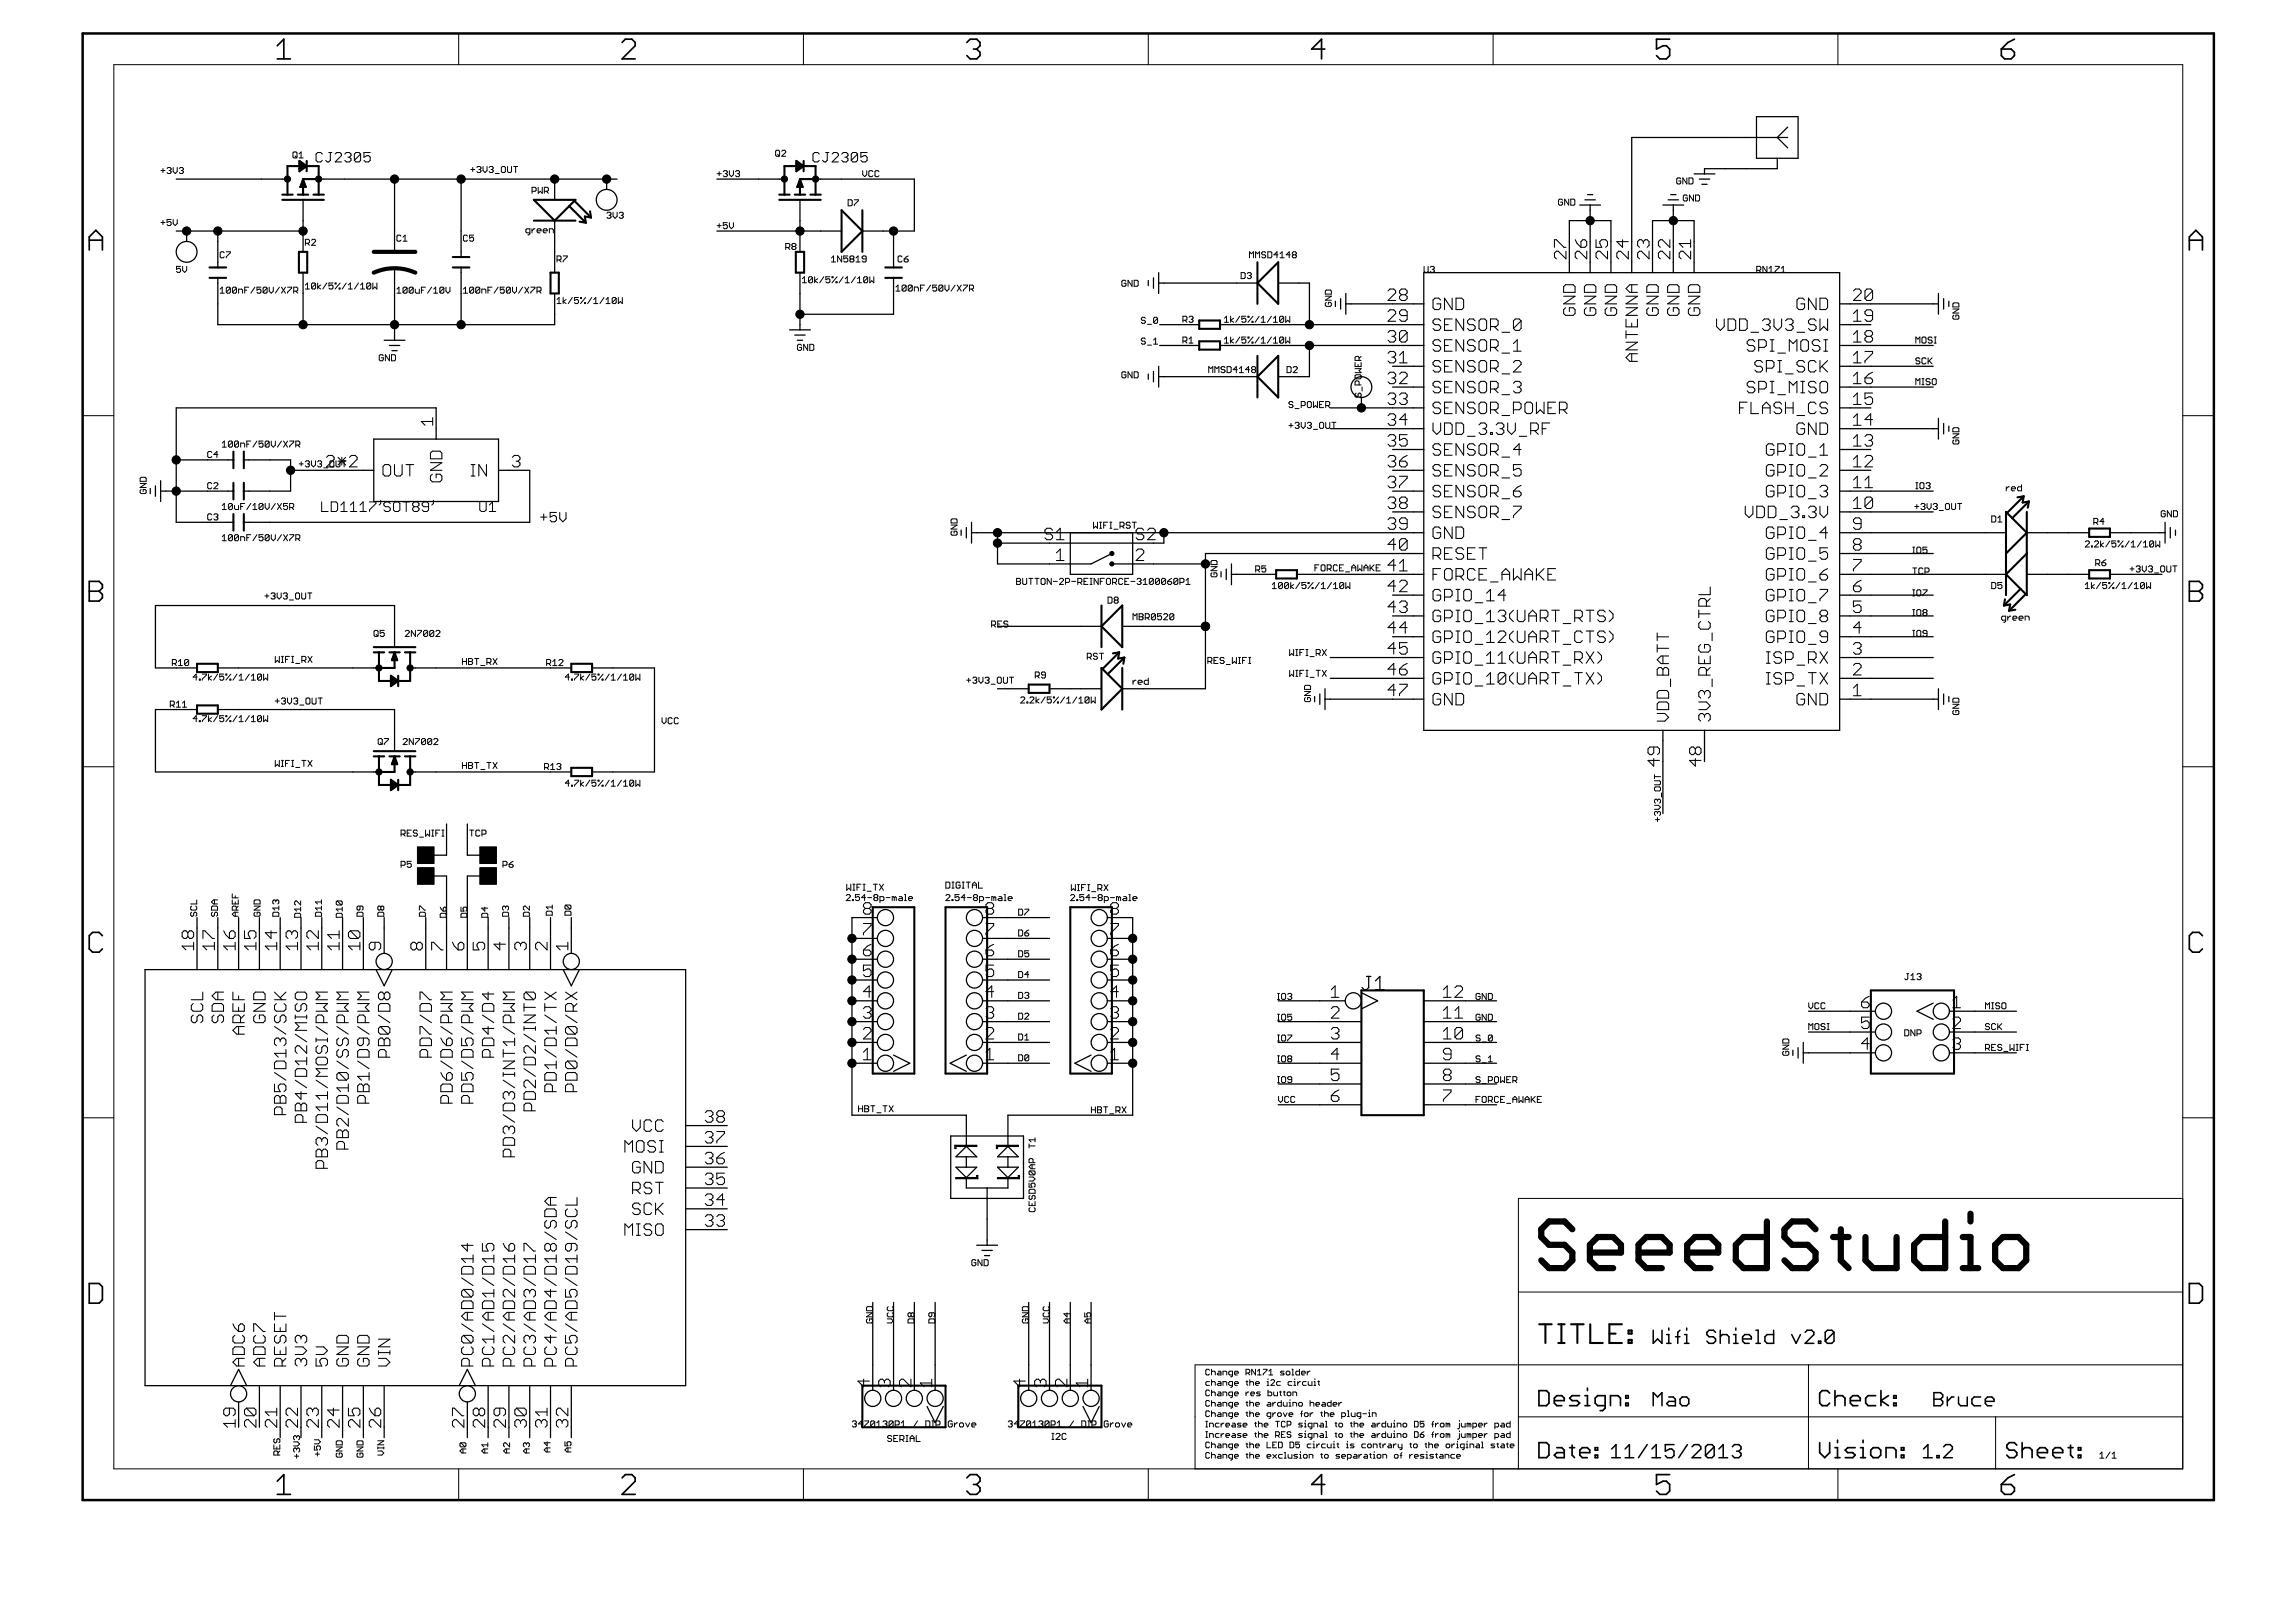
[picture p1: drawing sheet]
<svg xmlns="http://www.w3.org/2000/svg" width="841mm" height="594mm" viewBox="0 0 841 594" stroke-linecap="round" stroke-linejoin="round" font-family="sans-serif">
<g fill="none" stroke="#000" stroke-width=".37">
<path d="M168.1 12.3v11.4M294.4 12.3v11.4M420.8 12.3v11.4M547.2 12.3v11.4M673.5 12.3v11.4M41.7 23.7h758.2v514.3h-758.2zM107.4 56l.3-.4h.8l.3 .4v1.5l-.3 .3h-.8l-.3-.3zM108.1 57.1l.7 .7M109.6 57.8h1.5M109.6 56.4l.7-.8v2.2M284.2 55.4l.4-.4h.7l.4 .4v1.5l-.4 .3h-.7l-.4-.3zM285 56.5l.7 .7"/>
<path d="M286.5 55.4l.3-.4h.8l.3 .4v.4l-1.4 1.4h1.4M59 62.5h1.5M59.7 61.7v1.5M61.2 61.7l.4-.3h.7l.4 .3-.4 .8M62 62.5h.3M62.3 62.5l.4 .3-.4 .8h-.7l-.4-.4M63.5 61.4v1.4l.7 .8 .7-.8v-1.4M65.7 61.7l.4-.3h.7l.4 .3-.4 .8M66.4 62.5h.4M66.8 62.5l.4 .3-.4 .8h-.7l-.4-.4M172.5 62.1h1.5M173.2 61.3v1.5"/>
<path d="M174.8 61.3l.3-.3h.8l.3 .3-.3 .8M175.5 62.1h.4M175.9 62.1l.3 .3-.3 .8h-.8l-.3-.4M177 61v1.4l.7 .8 .8-.8v-1.4M179.2 61.3l.4-.3h.8l.3 .3-.3 .8M180 62.1h.4M180.4 62.1l.3 .3-.3 .8h-.8l-.4-.4M181.5 63.6h1.5M183.7 61.3l.4-.3h.7l.4 .3v1.5l-.4 .4h-.7l-.4-.4zM186 61v1.8l.4 .4h.7l.4-.4v-1.8M188.2 61h1.5M189 61v2.2"/>
<path d="M195 70.1h1.1l.4-.4v-.7l-.4-.4h-1.1v2.2M197.2 68.6v2.2l.8-.7 .7 .7v-2.2M199.5 70.1h1.1l.4-.4v-.7l-.4-.4h-1.1v2.2M200.2 70.1l.8 .7M222.4 78.1l.4-.4h.7l.4 .4-.4 .7M223.2 78.8h.3M223.5 78.8l.4 .4-.4 .7h-.7l-.4-.3M224.7 77.7v1.5l.7 .7 .7-.7v-1.5M226.9 78.1l.4-.4h.7l.4 .4-.4 .7M227.6 78.8h.4M228 78.8l.4 .4-.4 .7h-.7l-.4-.3M262.8 63.6h1.5"/>
<path d="M263.5 62.9v1.4M265 62.9l.4-.4h.7l.4 .4-.4 .7M265.8 63.6h.3M266.1 63.6l.4 .4-.4 .7h-.7l-.4-.4M267.3 62.5v1.5l.7 .7 .8-.7v-1.5M269.5 62.9l.4-.4h.7l.4 .4-.4 .7M270.3 63.6h.3M270.6 63.6l.4 .4-.4 .7h-.7l-.4-.4M310.8 73.2h1.1l.4 .3v1.5l-.4 .4h-1.1zM313.1 73.2h1.4v.3l-1.4 1.5v.4M316.1 62.5v1.5l.8 .7 .7-.7v-1.5M319.9 62.9l-.4-.4h-.8l-.3 .4v1.4l.3 .4h.8l.4-.4"/>
<path d="M322.1 62.9l-.4-.4h-.7l-.4 .4v1.4l.4 .4h.7l.4-.4M572.6 73.3l-.4-.4h-.7l-.4 .4v1.5l.4 .3h.7l.4-.3v-.8h-.7M574.9 72.9v2.2l-1.5-2.2v2.2M575.6 72.9h1.1l.4 .4v1.5l-.4 .3h-1.1zM615.9 65.5l-.3-.3h-.8l-.4 .3v1.5l.4 .4h.8l.3-.4v-.7h-.7M618.2 65.2v2.2l-1.5-2.2v2.2M618.3 71.8l-.3-.4h-.8l-.3 .4v1.5l.3 .3h.8l.3-.3v-.8h-.7M618.9 65.2h1.2l.3 .3v1.5l-.3 .4h-1.2zM620.6 71.4v2.2l-1.5-2.2v2.2M621.3 71.4h1.1l.4 .4v1.5l-.4 .3h-1.1zM59 81.5h1.5M59.7 80.8v1.5"/>
<path d="M62.7 80.4h-1.5v1.1l.8-.4 .7 .4v.8l-.4 .3h-.7l-.4-.3M63.5 80.4v1.5l.7 .7 .7-.7v-1.5M66.2 97.6h-1.5v1.1l.7-.4 .8 .4v.7l-.4 .4h-.7l-.4-.4M66.9 97.6v1.4l.8 .8 .7-.8v-1.4M82.2 92.6l-.4-.4h-.7l-.4 .4v1.5l.4 .3h.7l.4-.3M82.9 92.2h1.5v.4l-1.5 1.5v.3M111.9 89.1h1.1l.4-.3v-.8l-.4-.3h-1.1v2.2M112.7 89.1l.7 .8M114.2 88l.4-.3h.7l.4 .3v.4l-1.5 1.5h1.5M146.9 86.5l-.3-.4h-.8l-.3 .4v1.5l.3 .3h.8l.3-.3M147.7 88.3h1.5M147.7 86.8l.7-.7v2.2"/>
<path d="M171.3 86.5l-.4-.4h-.7l-.4 .4v1.5l.4 .3h.7l.4-.3M173.6 86.1h-1.5v1.1l.7-.4 .8 .4v.8l-.4 .3h-.7l-.4-.3M194.2 85.3h-1.1l-.4-.4v-.7l.4-.4h1.1v1.8l-.8 .4M194.9 83.8v1.5M196 83.8h-.3l-.8 .7M196.8 84.5h1.5l-.4-.7h-.7l-.4 .4v.7l.4 .4h.7M199.1 84.5h1.4l-.3-.7h-.8l-.3 .4v.7l.3 .4h.8M201.3 85.3v-1.5h1.1l.4 .4v1.1M204.1 95.2h1.1l.4-.4v-.7l-.4-.4h-1.1v2.2M204.9 95.2l.7 .7M206.4 93.7h1.5v.4l-1.5 1.5v.3M262.8 82.7h1.5"/>
<path d="M263.5 81.9v1.5M266.5 81.6h-1.5v1.1l.8-.4 .7 .4v.7l-.4 .4h-.7l-.4-.4M267.3 81.6v1.4l.7 .8 .8-.8v-1.4M288 90.6h1.1l.3-.3v-.8l-.3-.3h-1.1v2.2M288.7 90.6l.7 .8M290.6 90.3l-.4-.4 .4-.7h.7l.4 .3-.4 .8M290.6 90.3l-.4 .3 .4 .8h.7l.4-.4-.4-.7M290.6 90.3h.7M304.7 94.5l.8-.8v2.2M304.7 95.9h1.5M308.4 93.7v2.2l-1.4-2.2v2.2M310.7 93.7h-1.5v1.1l.7-.3 .8 .3v.8l-.4 .3h-.7l-.4-.3"/>
<path d="M311.8 94.8l-.4 .4 .4 .7h.7l.4-.3-.4-.8M311.8 94.8l-.4-.3 .4-.8h.7l.4 .4-.4 .7M311.8 94.8h.7M313.7 95.9h1.5M313.7 94.5l.7-.8v2.2M317.4 94.8h-1.1l-.4-.3 .4-.8h.7l.4 .4v1.5l-.4 .3h-.7l-.4-.3M330.6 94.1l-.4-.4h-.7l-.4 .4v1.5l.4 .3h.7l.4-.3M331.3 94.8h1.1l.4 .8-.4 .3h-.7l-.4-.3zM332.8 93.7l-1.5 1.1M454.8 99.8h1.1l.4 .4v1.5l-.4 .3h-1.1zM457.9 94.4v-2.2l.7 .7 .7-.7v2.2M460.1 94.4v-2.2l.7 .7 .8-.7v2.2"/>
<path d="M463.8 92.6l-.3-.4h-.8l-.3 .4 .3 .7h.8l.3 .4-.3 .7h-.8l-.3-.3M464.6 92.2h1.1l.4 .4v1.5l-.4 .3h-1.1zM468.3 93.3h-1.4l1.1-1.1v2.2M469.1 94.4h1.5M469.1 92.9l.7-.7v2.2M472.8 93.3h-1.5l1.1-1.1v2.2M473.9 93.3l-.3-.4 .3-.7h.8l.4 .4-.4 .7M473.9 93.3h.8M473.9 93.3l-.3 .4 .3 .7h.8l.4-.3-.4-.8M521.9 97.6v1.8l.3 .4h.8l.3-.4v-1.8M524.1 97.9l.4-.3h.7l.4 .3-.4 .8M524.8 98.7h.4"/>
<path d="M525.2 98.7l.4 .3-.4 .8h-.7l-.4-.4M643.8 99h1.1l.4-.3v-.8l-.4-.3h-1.1v2.2M644.5 99l.8 .8M647.5 97.6v2.2l-1.5-2.2v2.2M648.3 98.3l.7-.7v2.2M648.3 99.8h1.5M650.5 97.6h1.5v.3l-1.5 1.5v.4M652.8 99.8h1.4M652.8 98.3l.7-.7v2.2M80.7 107.4h1.5M80.7 105.9l.7-.7v2.2M84.4 105.5v1.5l-.3 .4h-.8l-.4-.4"/>
<path d="M84.4 105.5l-.3-.3h-.8l-.4 .3v1.5M84.4 105.5l-1.5 1.5M86.7 105.5v1.5l-.4 .4h-.7l-.4-.4M86.7 105.5l-.4-.3h-.7l-.4 .3v1.5M86.7 105.5l-1.5 1.5M87.4 107.4v-1.5h1.1l.4 .4v1.1M89.7 106.3h.7M91.1 105.2h-1.4v2.2M93.4 105.2l-1.5 2.2M95.6 105.2h-1.4v1.1l.7-.4 .7 .4v.7l-.3 .4h-.8l-.3-.4M97.9 105.5v1.5l-.4 .4h-.7l-.4-.4M97.9 105.5l-.4-.3h-.7l-.4 .3v1.5"/>
<path d="M97.9 105.5l-1.5 1.5M98.7 105.2v1.4l.7 .8 .7-.8v-1.4M102.4 105.2l-1.5 2.2M103.1 105.2l1.5 2.2M104.6 105.2l-1.5 2.2M105.4 105.2h1.5v.3l-1.5 1.5v.4M107.6 106.6h1.1l.4-.3v-.8l-.4-.3h-1.1v2.2M108.4 106.6l.7 .8M111.9 104.4l.8-.7v2.2M111.9 105.9h1.5M115.7 104v1.5l-.4 .4h-.7l-.4-.4M115.7 104l-.4-.3h-.7l-.4 .3v1.5"/>
<path d="M115.7 104l-1.5 1.5M116.4 103.7v2.2M117.5 104.4l-1.1 .7 1.1 .8M119.8 103.7l-1.5 2.2M122 103.7h-1.5v1.1l1.1-.4 .4 .4v.7l-.4 .4h-.7l-.4-.4M122.8 103.7h.3v.3h-.3zM124.3 105.5h.3v.4h-.3zM124.6 103.7l-1.8 2.2M126.9 103.7l-1.5 2.2M127.7 105.9h1.4M127.7 104.4l.7-.7v2.2M131.4 103.7l-1.5 2.2"/>
<path d="M132.1 105.9h1.5M132.1 104.4l.8-.7v2.2M135.9 104v1.5l-.4 .4h-.8l-.3-.4M135.9 104l-.4-.3h-.8l-.3 .3v1.5M135.9 104l-1.5 1.5M136.6 103.7v2.2l.8-.8 .7 .8v-2.2M145.5 105.9l.7-.7v2.2M145.5 107.4h1.4M149.2 105.5v1.5l-.4 .4h-.7l-.4-.4M149.2 105.5l-.4-.3h-.7l-.4 .3v1.5M149.2 105.5l-1.5 1.5M151.4 105.5v1.5l-.3 .4h-.8l-.4-.4"/>
<path d="M151.4 105.5l-.3-.3h-.8l-.4 .3v1.5M151.4 105.5l-1.5 1.5M152.2 105.9v1.1l.4 .4h1.1v-1.5M154.4 106.3h.8M155.9 105.2h-1.5v2.2M158.2 105.2l-1.5 2.2M158.9 107.4h1.5M158.9 105.9l.8-.7v2.2M162.6 105.5v1.5l-.3 .4h-.8l-.3-.4M162.6 105.5l-.3-.3h-.8l-.3 .3v1.5M162.6 105.5l-1.4 1.5M163.4 105.2v1.4l.8 .8 .7-.8v-1.4"/>
<path d="M169.8 107.4h1.5M169.8 105.9l.8-.7v2.2M173.6 105.5v1.5l-.4 .4h-.7l-.4-.4M173.6 105.5l-.4-.3h-.7l-.4 .3v1.5M173.6 105.5l-1.5 1.5M175.8 105.5v1.5l-.3 .4h-.8l-.4-.4M175.8 105.5l-.3-.3h-.8l-.4 .3v1.5M175.8 105.5l-1.5 1.5M176.6 107.4v-1.5h1.1l.4 .4v1.1M178.8 106.3h.8M180.3 105.2h-1.5v2.2M182.5 105.2l-1.4 2.2"/>
<path d="M184.8 105.2h-1.5v1.1l.7-.4 .8 .4v.7l-.4 .4h-.7l-.4-.4M187 105.5v1.5l-.3 .4h-.8l-.3-.4M187 105.5l-.3-.3h-.8l-.3 .3v1.5M187 105.5l-1.4 1.5M187.8 105.2v1.4l.8 .8 .7-.8v-1.4M191.5 105.2l-1.4 2.2M192.3 105.2l1.5 2.2M193.8 105.2l-1.5 2.2M194.5 105.2h1.5v.3l-1.5 1.5v.4M196.8 106.6h1.1l.4-.3v-.8l-.4-.3h-1.1v2.2M197.5 106.6l.8 .8M204.1 109.7l.8-.7v2.2"/>
<path d="M204.1 111.2h1.5M206.4 109v2.2M207.5 109.7l-1.1 .7 1.1 .8M209.7 109l-1.4 2.2M212 109h-1.5v1.1l.7-.4 .8 .4v.7l-.4 .4h-.7l-.4-.4M212.7 109h.4v.3h-.4zM214.2 110.8h.4v.4h-.4zM214.6 109l-1.9 2.2M216.8 109l-1.5 2.2M217.6 111.2h1.5M217.6 109.7l.7-.7v2.2M221.3 109l-1.4 2.2"/>
<path d="M222.1 111.2h1.5M222.1 109.7l.7-.7v2.2M225.8 109.3v1.5l-.4 .4h-.7l-.4-.4M225.8 109.3l-.4-.3h-.7l-.4 .3v1.5M225.8 109.3l-1.5 1.5M226.6 109v2.2l.7-.8 .7 .8v-2.2M294 102.1l.8-.7v2.2M294 103.6h1.5M297.8 101.7v1.5l-.4 .4h-.7l-.4-.4M297.8 101.7l-.4-.3h-.7l-.4 .3v1.5M297.8 101.7l-1.5 1.5M298.5 101.4v2.2"/>
<path d="M299.6 102.1l-1.1 .7 1.1 .8M301.9 101.4l-1.5 2.2M304.1 101.4h-1.5v1.1l.8-.4 .7 .4v.7l-.3 .4h-.8l-.4-.4M304.9 101.4h.4v.3h-.4zM306.4 103.2h.3v.4h-.3zM306.7 101.4l-1.8 2.2M309 101.4l-1.5 2.2M309.8 103.6h1.4M309.8 102.1l.7-.7v2.2M313.5 101.4l-1.5 2.2M314.3 102.1l.7-.7v2.2M314.3 103.6h1.4"/>
<path d="M318 101.7v1.5l-.4 .4h-.7l-.4-.4M318 101.7l-.4-.3h-.7l-.4 .3v1.5M318 101.7l-1.5 1.5M318.7 101.4v2.2l.8-.8 .7 .8v-2.2M328.3 106.6h1.5M328.3 105.1l.8-.7v2.2M332.1 104.8v1.5l-.4 .3h-.8l-.3-.3M332.1 104.8l-.4-.4h-.8l-.3 .4v1.5M332.1 104.8l-1.5 1.5M334.3 104.8v1.5l-.4 .3h-.7l-.4-.3M334.3 104.8l-.4-.4h-.7l-.4 .4v1.5M334.3 104.8l-1.5 1.5"/>
<path d="M335.1 106.6v-1.5h1.1l.3 .4v1.1M337.3 105.5h.8M338.8 104.4h-1.5v2.2M341 104.4l-1.4 2.2M343.3 104.4h-1.5v1.1l.7-.4 .8 .4v.8l-.4 .3h-.7l-.4-.3M345.5 104.8v1.5l-.3 .3h-.8l-.4-.3M345.5 104.8l-.3-.4h-.8l-.4 .4v1.5M345.5 104.8l-1.5 1.5M346.3 104.4v1.5l.7 .7 .8-.7v-1.5M350 104.4l-1.5 2.2M350.8 104.4l1.5 2.2M352.3 104.4l-1.5 2.2"/>
<path d="M353 104.4h1.5v.4l-1.5 1.5v.3M355.3 105.9h1.1l.3-.4v-.7l-.3-.4h-1.1v2.2M356 105.9l.7 .7M412.6 103l-.4-.3h-.7l-.4 .3v1.5l.4 .4h.7l.4-.4v-.7h-.7M414.8 102.7v2.2l-1.4-2.2v2.2M415.6 102.7h1.1l.4 .3v1.5l-.4 .4h-1.1zM419.7 116.6l-.3-.4h-.8l-.3 .7 .3 .4h.8l.3 .8-.3 .3h-.8l-.3-.3M420.5 118.8h1.5M424.2 116.6l-.4-.4h-.7l-.4 .4v1.5M424.2 116.6v1.5l-.4 .3h-.7l-.4-.3M424.2 116.6l-1.5 1.5M433.5 117.3h1.1l.4-.4v-.7l-.4-.4h-1.1v2.2"/>
<path d="M434.2 117.3l.8 .7M435.7 116.2l.4-.4h.7l.4 .4-.4 .7M436.5 116.9h.3M436.8 116.9l.4 .4-.4 .7h-.7l-.4-.3M448.7 116.6l.8-.8v2.2M448.7 118h1.5M451 115.8v2.2M452.1 116.6l-1.1 .7 1.1 .7M454.3 115.8l-1.5 2.2M456.6 115.8h-1.5v1.1l.7-.3 .8 .3v.8l-.4 .3h-.7l-.4-.3M457.1 100.2l.3-.4h.8l.3 .4-.3 .7M457.3 115.8h.4v.4h-.4z"/>
<path d="M457.8 100.9h.4M458.2 100.9l.3 .4-.3 .7h-.8l-.3-.3M458.8 117.7h.4v.3h-.4zM459.2 115.8l-1.9 2.2M461.4 115.8l-1.4 2.2M462.2 116.6l.7-.8v2.2M462.2 118h1.5M465.9 115.8l-1.5 2.2M466.7 116.6l.7-.8v2.2M466.7 118h1.5M470.4 116.2l-.4-.4h-.7l-.4 .4v1.5M470.4 116.2v1.5l-.4 .3h-.7l-.4-.3"/>
<path d="M470.4 116.2l-1.5 1.5M471.2 115.8v2.2l.7-.7 .8 .7v-2.2M485.7 108.5h2.2l-2.2 1.5h2.2M486.1 106.2h1.4l.4 .4v1.1h-2.2v-1.1zM486.1 110.7l-.4 .4v.7l.4 .4h1.4l.4-.4v-.7l-.4-.4h-.7v.8M715.6 113.2h2.2l-2.2 1.5h2.2M716 110.9h1.5l.3 .4v1.1h-2.2v-1.1zM716 115.4l-.4 .4v.7l.4 .4h1.5l.3-.4v-.7l-.3-.4h-.8v.8M140.5 130.3l-.4-.4h-.7l-.4 .4v1.5l.4 .3h.7l.4-.3v-.8h-.8M142.7 129.9v2.2l-1.5-2.2v2.2M143.5 129.9h1.1l.3 .4v1.5l-.3 .3h-1.1zM293.7 126.5l-.3-.4h-.8l-.3 .4v1.5l.3 .3h.8l.3-.3v-.8h-.7"/>
<path d="M296 126.1v2.2l-1.5-2.2v2.2M296.8 126.1h1.1l.3 .4v1.5l-.3 .3h-1.1zM412.6 136.5l-.4-.3h-.7l-.4 .3v1.5l.4 .4h.7l.4-.4v-.7h-.7M414.8 136.2v2.2l-1.4-2.2v2.2M415.6 136.2h1.1l.4 .3v1.5l-.4 .4h-1.1zM419.7 124.2l-.3-.4h-.8l-.3 .8 .3 .3h.8l.3 .8-.3 .3h-.8l-.3-.3M420.5 126.4h1.5M422.7 124.6l.8-.8v2.2M422.7 126h1.5M433.5 124.9h1.1l.4-.3v-.8l-.4-.4h-1.1v2.3M434.2 124.9l.8 .8M435.7 125.7h1.5"/>
<path d="M435.7 124.2l.8-.8v2.3M443 136.5v-2.2l.7 .7 .7-.7v2.2M445.2 136.5v-2.2l.7 .7 .8-.7v2.2M448.7 124.2l.8-.8v2.3M448.7 125.7h1.5M448.9 134.6l-.4-.3h-.7l-.4 .3 .4 .8h.7l.4 .3-.4 .8h-.7l-.4-.4M449.7 134.3h1.1l.4 .3v1.5l-.4 .4h-1.1zM451 123.4v2.3M452.1 124.2l-1.1 .7 1.1 .8M453.4 135.4h-1.5l1.2-1.1v2.2M454.2 136.5h1.5M454.2 135l.7-.7v2.2"/>
<path d="M454.3 123.4l-1.5 2.3M456.6 123.4h-1.5v1.2l.7-.4 .8 .4v.7l-.4 .4h-.7l-.4-.4M457.3 123.4h.4v.4h-.4zM457.9 135.4h-1.5l1.1-1.1v2.2M458.8 125.3h.4v.4h-.4zM459 135.4l-.3-.4 .3-.7h.8l.3 .3-.3 .8M459 135.4h.8M459 135.4l-.3 .3 .3 .8h.8l.3-.4-.3-.7M459.2 123.4l-1.9 2.3M461.4 123.4l-1.4 2.3M462.2 125.7h1.5M462.2 124.2l.7-.8v2.3"/>
<path d="M465.9 123.4l-1.5 2.3M466.7 125.7h1.5M466.7 124.2l.7-.8v2.3M470.4 123.8v1.5l-.4 .4h-.7l-.4-.4M470.4 123.8l-.4-.4h-.7l-.4 .4v1.5M470.4 123.8l-1.5 1.5M471.2 123.4v2.3l.7-.8 .8 .8v-2.3M471.7 134.3h1.1l.3 .3v1.5l-.3 .4h-1.1zM473.9 134.6l.4-.3h.7l.4 .3v.4l-1.5 1.5h1.5M496.6 135h2.2l-.7 .8 .7 .7h-2.2M496.6 132.8v1.5h2.2v-1.5M496.6 137.6l.4-.3h1.4l.4 .3v.8l-.4 .3h-1.4l-.4-.3z"/>
<path d="M497.7 133.5v.8M498.1 132v-1.1l-.4-.4h-.7l-.4 .4v1.1h2.2M498.8 130.5l-.7 .8M702.1 125.7v-2.3l.7 .8 .8-.8v2.3M703.6 131.4l-.4-.3h-.7l-.4 .7 .4 .4h.7l.4 .7-.4 .4h-.7l-.4-.4M704.3 123.8l.4-.4h.7l.4 .4v1.5l-.4 .4h-.7l-.4-.4zM704.3 138.7h.8M704.7 138.7v2.2M705.8 131.4l-.4-.3h-.7l-.4 .3v1.5l.4 .4h.7l.4-.4M706.6 131.1v2.2M706.9 132.2l1.1 1.1M707.3 139.1l-.4-.4h-.7l-.4 .7 .4 .4h.7l.4 .7-.4 .4h-.7l-.4-.4"/>
<path d="M708 123.8l-.3-.4h-.8l-.3 .4 .3 .8h.8l.3 .3-.3 .8h-.8l-.3-.4M708 131.1l-1.4 1.4M708.4 138.7h.8l.3 .4v1.4l-.3 .4h-.8l-.3-.4v-1.4zM708.8 125.7h.7M708.8 123.4h.7M709.2 123.4v2.3M30.3 152.3h11.4M472.4 155.8h1.4M473.1 155.1v1.4M473.8 147.4l-.3-.3h-.8l-.3 .3 .3 .8h.8l.3 .3-.3 .8h-.8l-.3-.4M474.6 149.6h1.5M474.6 155.1l.4-.4h.7l.4 .4-.4 .7"/>
<path d="M475.3 155.8h.4M475.7 155.8l.4 .4-.4 .7h-.7l-.4-.4M476.8 148.5h1.1l.4-.3v-.8l-.4-.3h-1.1v2.2M476.8 154.7v1.5l.8 .7 .7-.7v-1.5M479.1 155.1l.3-.4h.8l.3 .4-.3 .7M479.4 147.1h.8l.3 .3v1.5l-.3 .4h-.8l-.3-.4v-1.5zM479.8 155.8h.4M480.2 155.8l.3 .4-.3 .7h-.8l-.3-.4M481.3 147.1v2.2l.8-.8 .7 .8v-2.2M481.3 157.3h1.5M483.6 148.2h.7M483.9 154.7h.8l.4 .4v1.4l-.4 .4h-.8l-.3-.4v-1.4z"/>
<path d="M485.1 147.1h-1.5v2.2h1.5M485.8 154.7v1.8l.4 .4h.7l.4-.4v-1.8M485.8 148.5h1.1l.4-.3v-.8l-.4-.3h-1.1v2.2M486.6 148.5l.7 .8M488.1 154.7h1.4M488.8 154.7v2.2M497 144l-.4 .4v.7l.4 .4 .7-.4v-.7l.4-.4 .7 .4v.7l-.4 .4M498.1 141v-1.1l-.4-.4h-.7l-.4 .4v1.1h2.2M499.2 141.8v1.4M702.1 140.9v-2.2l.7 .7 .8-.7v2.2M704.3 140.9h.8M715.6 158.9h2.2l-2.2 1.5h2.2"/>
<path d="M716 156.7h1.5l.3 .3v1.1h-2.2v-1.1zM799.9 152.3h11.4M51.4 175.2l.3-.4h1.5l.4 .4v1.1h-2.2zM51.4 177.1h2.2l-2.2 1.4h2.2M51.7 179.3l-.3 .4v.7l.3 .4h1.5l.4-.4v-.7l-.4-.4h-.7v.7M77.6 177.2l-.4-.4h-.7l-.4 .4v1.4l.4 .4h.7l.4-.4M77.6 165.7l-.4-.3h-.7l-.4 .3v1.5l.4 .4h.7l.4-.4M78.4 177.2l.3-.4h.8l.3 .4v.3l-1.4 1.5h1.4M79.8 166.5h-1.4l1.1-1.1v2.2M81.4 162.3l.8-.8v2.3M81.4 163.8h1.5M85.2 161.9l-.4-.4h-.7l-.4 .4v1.5"/>
<path d="M85.2 161.9v1.5l-.4 .4h-.7l-.4-.4M85.2 161.9l-1.5 1.5M87.4 161.9l-.3-.4h-.8l-.4 .4v1.5M87.4 161.9v1.5l-.3 .4h-.8l-.4-.4M87.4 161.9l-1.5 1.5M88.2 163.8v-1.5h1.1l.4 .4v1.1M90.4 162.7h.8M91.9 161.5h-1.5v2.3M94.1 161.5l-1.4 2.3M96.4 161.5h-1.5v1.2l.8-.4 .7 .4v.7l-.4 .4h-.7l-.4-.4M98.6 161.9l-.3-.4h-.8l-.3 .4v1.5M98.6 161.9v1.5l-.3 .4h-.8l-.3-.4"/>
<path d="M98.6 161.9l-1.4 1.5M99.4 161.5v1.5l.8 .8 .7-.8v-1.5M103.1 161.5l-1.4 2.3M103.9 161.5l1.5 2.3M105.4 161.5l-1.5 2.3M106.2 161.5h1.4v.4l-1.4 1.5v.4M108.4 163h1.1l.4-.3v-.8l-.4-.4h-1.1v2.3M109.1 163l.8 .8M109.6 169.9h1.5M110.4 169.2v1.4M111.9 169.2l.4-.4h.7l.4 .4-.4 .7M112.6 169.9h.4"/>
<path d="M113 169.9l.4 .4-.4 .7h-.7l-.4-.4M114.1 168.8v1.5l.8 .7 .7-.7v-1.5M116.4 169.2l.4-.4h.7l.4 .4-.4 .7M117.1 169.9h.4M117.5 169.9l.4 .4-.4 .7h-.7l-.4-.4M118.6 171.4h1.5M121.2 168.8h.8l.3 .4v1.4l-.3 .4h-.8l-.3-.4v-1.4zM123.1 168.8v1.8l.4 .4h.7l.4-.4v-1.8M125.4 168.8h1.4M126.1 168.8v2.2M702.1 179h.7M702.1 176.8h.7"/>
<path d="M702.5 176.8v2.2M703.9 176.8h.8l.3 .4v1.4l-.3 .4h-.8l-.3-.4v-1.4zM705.8 177.2l.4-.4h.7l.4 .4-.4 .7M706.6 177.9h.3M706.9 177.9l.4 .4-.4 .7h-.7l-.4-.4M716 161.1l-.4 .4v.7l.4 .4h1.5l.3-.4v-.7l-.3-.4h-.8v.8M735.2 178.3v1.5M736.3 178.3h-.3l-.8 .7M737.1 179h1.5l-.4-.7h-.7l-.4 .4v.7l.4 .4h.7M740.8 177.5v2.3h-1.1l-.4-.4v-.7l.4-.4h1.1M77.6 188.6l-.4-.4h-.7l-.4 .4v1.5l.4 .3h.7l.4-.3M78.4 188.6l.3-.4h.8l.3 .4-.3 .7"/>
<path d="M79.1 189.3h.4M79.5 189.3l.3 .4-.3 .7h-.8l-.3-.3M81.4 185.1l.8-.7v2.2M81.4 196.6l.8-.8v2.3M81.4 186.6h1.5M81.4 198.1h1.5M85.2 184.8v1.4l-.4 .4h-.7l-.4-.4M85.2 184.8l-.4-.4h-.7l-.4 .4v1.4M85.2 196.2l-.4-.4h-.7l-.4 .4v1.5M85.2 196.2v1.5l-.4 .4h-.7l-.4-.4M85.2 184.8l-1.5 1.4M85.2 196.2l-1.5 1.5"/>
<path d="M85.9 185.1v1.1l.4 .4h1.1v-1.5M87.4 196.2l-.3-.4h-.8l-.4 .4v1.5M87.4 196.2v1.5l-.3 .4h-.8l-.4-.4M87.4 196.2l-1.5 1.5M88.2 198.1v-1.5h1.1l.4 .3v1.2M88.2 185.5h.7M89.7 184.4h-1.5v2.2M90.4 196.9h.8M91.9 184.4l-1.5 2.2M91.9 195.8h-1.5v2.3M92.7 186.6h1.4M92.7 185.1l.7-.7v2.2"/>
<path d="M94.1 195.8l-1.4 2.3M96.4 184.8v1.4l-.4 .4h-.7l-.4-.4M96.4 184.8l-.4-.4h-.7l-.4 .4v1.4M96.4 195.8h-1.5v1.1l.8-.3 .7 .3v.8l-.4 .4h-.7l-.4-.4M96.4 184.8l-1.5 1.4M97.2 184.4v1.5l.7 .7 .7-.7v-1.5M98.6 196.2l-.3-.4h-.8l-.3 .4v1.5M98.6 196.2v1.5l-.3 .4h-.8l-.3-.4M98.6 196.2l-1.4 1.5M99.4 195.8v1.5l.8 .8 .7-.8v-1.5M100.9 184.4l-1.5 2.2M101.7 184.4l1.4 2.2"/>
<path d="M103.1 184.4l-1.4 2.2M103.1 195.8l-1.4 2.3M103.9 195.8l1.5 2.3M105.4 184.4h-1.5v1.1l1.1-.4 .4 .4v.7l-.4 .4h-.7l-.4-.4M105.4 195.8l-1.5 2.3M106.2 185.9h1.1l.3-.4v-.7l-.3-.4h-1.1v2.2M106.2 195.8h1.4v.4l-1.4 1.5v.4M106.9 185.9l.7 .7M108.4 197.3h1.1l.4-.4v-.7l-.4-.4h-1.1v2.3M109.1 197.3l.8 .8M117.9 183.8v3.5h2.3M121.4 183.8h1.7l.6 .6v2.4l-.6 .5h-1.7z"/>
<path d="M124.9 187.3h2.3M124.9 185l1.2-1.2v3.5M128.4 187.3h2.3M128.4 185l1.2-1.2v3.5M131.9 187.3h2.4M131.9 185l1.2-1.2v3.5M135.4 183.8h2.4v.6l-2.4 2.4v.5M139.5 183.3v1.1l-.6 .6M143 184.4l-.6-.6h-1.1l-.6 .6v.6l.6 .6h1.1l.6 .6v.6l-.6 .5h-1.1l-.6-.5M144.2 184.4l.6-.6h1.1l.6 .6v2.4l-.6 .5h-1.1l-.6-.5zM147.7 183.8h2.3M148.9 183.8v3.5"/>
<path d="M151.8 185.6l-.6 .6v.6l.6 .5h1.2l.5-.5v-.6l-.5-.6M151.8 185.6l-.6-.6v-.6l.6-.6h1.2l.5 .6v.6l-.5 .6M151.8 185.6h1.2M157.1 185.6h-1.8l-.6-.6v-.6l.6-.6h1.2l.6 .6v2.4l-.6 .5h-1.2l-.6-.5M158.8 183.3v1.1l-.6 .6M175.8 183.8v3l.6 .5h1.2l.6-.5v-3M179.3 187.3h2.4M179.3 185l1.2-1.2v3.5M348.5 192.3h2.2l-2.2 1.5h2.2M348.9 194.5l-.4 .4v.8l.4 .3h1.5l.3-.3v-.8l-.3-.4h-.8v.8M348.9 190.1h1.5l.3 .3v1.1h-2.2v-1.1zM400.7 191.3v2.2l.8-.8 .7 .8v-2.2"/>
<path d="M403 193.5h.7M403 191.3h.7M403.3 191.3v2.2M404.5 192.4h.7M405.9 191.3h-1.4v2.2M406.7 193.5h.7M406.7 191.3h.7M407.1 191.3v2.2M408.2 193.8h1.5M410.4 192.7h1.2l.3-.3v-.8l-.3-.3h-1.2v2.2M411.2 192.7l.7 .8M414.2 191.6l-.4-.3h-.7l-.4 .3 .4 .8h.7l.4 .3-.4 .8h-.7l-.4-.4"/>
<path d="M414.9 191.3h1.5M415.7 191.3v2.2M701.7 185.5h1.5M702.4 184.8v1.4M703.9 184.8l.4-.4h.7l.4 .4-.4 .7M704.7 185.5h.3M705 185.5l.4 .4-.4 .7h-.7l-.4-.4M706.2 184.4v1.5l.7 .7 .8-.7v-1.5M708.4 184.8l.4-.4h.7l.4 .4-.4 .7M709.2 185.5h.3M709.5 185.5l.4 .4-.4 .7h-.7l-.4-.4M710.7 187h1.5"/>
<path d="M712.9 184.8l.4-.4h.7l.4 .4v1.4l-.4 .4h-.7l-.4-.4zM715.2 184.4v1.8l.3 .4h.8l.3-.4v-1.8M717.4 184.4h1.5M718.1 184.4v2.2M729.9 189h1.1l.4 .4v1.4l-.4 .4h-1.1zM732.1 191.2h1.5M732.1 189.7l.8-.7v2.2M764.2 198.5l.3-.4h.8l.4 .4v.4l-1.5 1.4h1.5M766.4 200h.4v.3h-.4zM767.3 191.4h1.1l.4-.4v-.7l-.4-.4h-1.1v2.2M767.5 198.5l.4-.4h.7l.4 .4v.4l-1.5 1.4h1.5M768.1 191.4l.7 .7"/>
<path d="M769.8 198.1v2.2M770.9 198.9l-1.1 .7 1.1 .7M771 191h-1.4l1.1-1.1v2.2M773.1 198.1l-1.4 2.2M775.4 198.1h-1.5v1.1l1.1-.3 .4 .3v.8l-.4 .3h-.7l-.4-.3M776.2 198.1h.3v.4h-.3zM777.6 200h.4v.3h-.4zM778 198.1l-1.8 2.2M780.2 198.1l-1.4 2.2M781 198.9l.7-.8v2.2M784.7 198.1l-1.4 2.2M785.5 198.9l.7-.8v2.2"/>
<path d="M789.2 198.5v1.5l-.3 .3h-.8l-.3-.3M789.2 198.5l-.3-.4h-.8l-.3 .4v1.5M789.2 198.5l-1.4 1.5M790 198.1v2.2l.7-.7 .8 .7v-2.2M793.5 187.5l-.4-.4h-.7l-.4 .4v1.4l.4 .4h.7l.4-.4v-.7h-.8M795.7 187.1v2.2l-1.5-2.2v2.2M796.5 187.1h1.1l.4 .4v1.4l-.4 .4h-1.1zM97.1 218.3h1.5M97.8 217.6v1.4M99.3 217.6l.4-.4h.7l.4 .4-.4 .7M100.1 218.3h.3M100.4 218.3l.4 .4-.4 .7h-.7l-.4-.4"/>
<path d="M101.6 217.2v1.5l.7 .7 .7-.7v-1.5M103.8 217.6l.4-.4h.7l.4 .4-.4 .7M104.5 218.3h.4M104.9 218.3l.4 .4-.4 .7h-.7l-.4-.4M106.1 219.8h1.4M108.7 217.2h.7l.4 .4v1.4l-.4 .4h-.7l-.4-.4v-1.4zM110.6 217.2v1.8l.3 .4h.8l.3-.4v-1.8M112.8 217.2h1.5M113.5 217.2v2.2M372.5 211.8h1.1l.4 .4-.4 .7 .4 .8-.4 .4h-1.1zM372.5 212.9h1.1M374.8 211.8v1.9l.3 .4h.8l.3-.4v-1.9"/>
<path d="M377 211.8h1.5M377.8 211.8v2.3M379.3 211.8h1.4M380 211.8v2.3M381.9 211.8h.7l.4 .4v1.5l-.4 .4h-.7l-.4-.4v-1.5zM385.2 211.8v2.3l-1.4-2.3v2.3M386 212.9h1.5M388.2 212.2l.4-.4h.7l.4 .4v.4l-1.5 1.5h1.5M390.5 213.3h1.1l.4-.4v-.7l-.4-.4h-1.1v2.3M392.7 212.9h1.5M395 213.3h1.1l.4-.4v-.7l-.4-.4h-1.1v2.3M395.7 213.3l.8 .8"/>
<path d="M397.2 212.9h.8M398.7 211.8h-1.5v2.3h1.5M399.5 214.1h.7M399.5 211.8h.7M399.8 211.8v2.3M402.4 211.8v2.3l-1.4-2.3v2.3M403.2 212.9h.7M404.7 211.8h-1.5v2.3M405.4 212.2l.4-.4h.8l.3 .4v1.5l-.3 .4h-.8l-.4-.4zM406.1 218.7h1.1l.3 .4v1.4l-.3 .4h-1.1zM407.7 213.3h1.1l.4-.4v-.7l-.4-.4h-1.1v2.3M408.4 213.3l.8 .8"/>
<path d="M408.7 219.8l-.4 .4 .4 .7h.7l.4-.4-.4-.7M408.7 219.8l-.4-.4 .4-.7h.7l.4 .4-.4 .7M408.7 219.8h.7M411.4 212.2l-.3-.4h-.8l-.3 .4v1.5l.3 .4h.8l.3-.4M412.2 212.9h.7M413.7 211.8h-1.5v2.3h1.5M414.4 212.9h1.5M416.7 212.2l.3-.4h.8l.3 .4-.3 .7M417.4 212.9h.4M417.8 212.9l.3 .4-.3 .8h-.8l-.3-.4M418.9 214.1h1.5M418.9 212.6l.8-.8v2.3"/>
<path d="M422.7 212.2v1.5l-.4 .4h-.8l-.3-.4M422.7 212.2l-.4-.4h-.8l-.3 .4v1.5M422.7 212.2l-1.5 1.5M424.9 212.2v1.5l-.4 .4h-.7l-.4-.4M424.9 212.2l-.4-.4h-.7l-.4 .4v1.5M424.9 212.2l-1.5 1.5M427.1 212.2v1.5l-.3 .4h-.8l-.3-.4M427.1 212.2l-.3-.4h-.8l-.3 .4v1.5M427.1 212.2l-1.4 1.5M427.9 212.9h1.1l.4 .8-.4 .4h-.7l-.4-.4zM429.4 211.8l-1.5 1.1M431.6 212.2v1.5l-.4 .4h-.7l-.4-.4"/>
<path d="M431.6 212.2l-.4-.4h-.7l-.4 .4v1.5M431.6 212.2l-1.5 1.5M432.4 213.3h1.1l.4-.4v-.7l-.4-.4h-1.1v2.3M434.6 214.1h1.5M434.6 212.6l.8-.8v2.3M443.8 207.5h2.2l-2.2 1.5h2.2M444.1 209.8l-.3 .4v.7l.3 .4h1.5l.4-.4v-.7l-.4-.4h-.7v.7M444.1 205.3h1.5l.4 .4v1.1h-2.2v-1.1zM460.2 208.7h1.1l.3-.3v-.8l-.3-.3h-1.1v2.2M460.9 208.7l.7 .8M463.9 207.3h-1.5v1.1l.7-.4 .8 .4v.7l-.4 .4h-.7l-.4-.4M466.3 215.6h1.4"/>
<path d="M466.3 214.1l.7-.7v2.2M470 213.7v1.5l-.4 .4h-.7l-.4-.4M470 213.7l-.4-.3h-.7l-.4 .3v1.5M470 213.7l-1.5 1.5M472.2 213.7v1.5l-.4 .4h-.7l-.4-.4M472.2 213.7l-.4-.3h-.7l-.4 .3v1.5M472.2 213.7l-1.5 1.5M473 213.4v2.2M474.1 214.1l-1.1 .7 1.1 .8M476.3 213.4l-1.4 2.2M478.6 213.4h-1.5v1.1l.7-.4 .8 .4v.7l-.4 .4h-.7l-.4-.4M479.3 213.4h.4v.3h-.4z"/>
<path d="M480.8 215.2h.4v.4h-.4zM481.2 213.4l-1.9 2.2M481.9 208h.7M483.3 206.9h-1.4v2.2M483.4 213.4l-1.4 2.2M484.2 215.6h1.5M484.2 214.1l.7-.7v2.2M484.5 206.9h.7l.4 .4v1.4l-.4 .4h-.7l-.4-.4v-1.4zM486.4 208.4h1.1l.3-.4v-.7l-.3-.4h-1.1v2.2M487.1 208.4l.7 .7M487.9 213.4l-1.4 2.2M488.7 215.6h1.5"/>
<path d="M488.7 214.1l.7-.7v2.2M490.1 207.3l-.4-.4h-.7l-.4 .4v1.4l.4 .4h.7l.4-.4M490.9 208h.7M492.3 206.9h-1.4v2.2h1.4M492.4 213.7v1.5l-.3 .4h-.8l-.4-.4M492.4 213.7l-.3-.3h-.8l-.4 .3v1.5M492.4 213.7l-1.5 1.5M493.1 209.5h1.5M493.2 213.4v2.2l.7-.8 .8 .8v-2.2M495.3 208h1.5M495.3 209.1v-1.5l.8-.7 .7 .7v1.5M497.6 206.9v2.2l.7-.7 .8 .7v-2.2"/>
<path d="M499.8 208h1.5M499.8 209.1v-1.5l.8-.7 .7 .7v1.5M502.1 206.9v2.2M502.5 208l1.1 1.1M503.6 206.9l-1.5 1.5M504.3 208h.8M505.8 206.9h-1.5v2.2h1.5M700.9 200.4h.8M700.9 208h1.5M700.9 218.2h.8M700.9 216h.8M700.9 202.6h.8"/>
<path d="M701.3 200.4v2.2M701.3 216v2.2M701.7 208v2.2M702.8 200.4h.7l.4 .4v1.4l-.4 .4h-.7l-.4-.4v-1.4zM702.8 216h.7l.4 .4v1.5l-.4 .3h-.7l-.4-.3v-1.5zM704.7 208.4l-.4-.4h-.7l-.4 .4v1.5l.4 .3h.7l.4-.3M704.7 216h1.5v.4l-1.5 1.5v.3M705.4 209.5h1.1l.4-.4v-.7l-.4-.4h-1.1v2.2M706.2 200.4h-1.5v1.1l.7-.4 .8 .4v.7l-.4 .4h-.8l-.3-.4M729.9 213.4h1.1l.4 .3v1.5l-.4 .4h-1.1zM733.6 213.4h-1.5v1.1l.8-.4 .7 .4v.7l-.4 .4h-.7l-.4-.4M764.2 214.1l.7-.7v2.2"/>
<path d="M764.2 215.6h1.5M766.4 213.4v2.2M767.5 214.1l-1.1 .7 1.1 .8M768 206.5h1.1l.4-.4v-.7l-.4-.4h-1.1v2.2M768.7 206.5l.8 .7M769.8 213.4l-1.5 2.2M770.2 206.1h1.1l.4 .7-.4 .4h-.7l-.4-.4zM771.7 205l-1.5 1.1M772 213.4h-1.4v1.1l1.1-.4 .3 .4v.7l-.3 .4h-.8l-.3-.4M772.8 213.4h.4v.3h-.4zM774.3 215.2h.3v.4h-.3zM774.6 213.4l-1.8 2.2"/>
<path d="M776.9 213.4l-1.5 2.2M777.6 215.6h1.5M777.6 214.1l.8-.7v2.2M780.6 208.4h1.4M781 200.3h1.5M781.3 207.6v1.5M781.4 213.4l-1.5 2.2M782.2 215.6h1.4M782.2 214.1l.7-.7v2.2M782.8 207.6l.4-.3h.7l.4 .3-.4 .8M783.5 208.4h.4M783.9 208.4l.4 .3-.4 .8h-.7l-.4-.4"/>
<path d="M785.1 207.3v1.4l.7 .8 .7-.8v-1.4M785.5 200.3h1.5M785.9 213.7v1.5l-.4 .4h-.7l-.4-.4M785.9 213.7l-.4-.3h-.7l-.4 .3v1.5M785.9 213.7l-1.5 1.5M786.6 213.4v2.2l.8-.8 .7 .8v-2.2M787.3 207.6l.4-.3h.7l.4 .3-.4 .8M788 208.4h.4M788.4 208.4l.4 .3-.4 .8h-.7l-.4-.4M789.5 209.8h1.5M792.2 207.3h.7l.4 .3v1.5l-.4 .4h-.7l-.4-.4v-1.5zM794 207.3v1.8l.4 .4h.7l.4-.4v-1.8"/>
<path d="M796.3 207.3h1.5M797 207.3v2.2M137.1 231.3l.4-.4h.7l.4 .4v1.4l-.4 .4h-.7l-.4-.4zM137.8 232.4l.8 .7M140.8 230.9h-1.5v1.1l.8-.4 .7 .4v.7l-.4 .4h-.7l-.4-.4M148.5 231.3l.4-.4h.7l.4 .4v.3l-1.5 1.5h1.5M152.2 230.9v2.2l-1.5-2.2v2.2M153 230.9h1.5v.4l-1.5 1.4v.4M156.7 231.3v1.4l-.3 .4h-.8l-.4-.4M156.7 231.3l-.3-.4h-.8l-.4 .4v1.4M156.7 231.3l-1.5 1.4M159 231.3v1.4l-.4 .4h-.7l-.4-.4"/>
<path d="M159 231.3l-.4-.4h-.7l-.4 .4v1.4M159 231.3l-1.5 1.4M159.7 231.3l.4-.4h.7l.4 .4v.3l-1.5 1.5h1.5M363.4 228.9h1.1l.3-.3v-.8l-.3-.3h-1.1v2.2M364.1 228.9l.7 .8M365.6 228.6h.8M367.1 227.5h-1.5v2.2h1.5M369.4 227.8l-.4-.3h-.8l-.3 .7 .3 .4h.8l.4 .7-.4 .4h-.8l-.3-.4M402.1 239.6l-.3-.3h-.8l-.3 .3 .3 .8h.8l.3 .3-.3 .8h-.8l-.3-.4M402.9 239.3h1.5M403.7 239.3v2.2M415.2 227v-2.2l.7 .7 .8-.7v2.2"/>
<path d="M417.4 224.8h1.1l.4 .4-.4 .7 .4 .7-.4 .4h-1.1zM417.4 225.9h1.1M419.7 226.3h1.1l.4-.4v-.7l-.4-.4h-1.1v2.2M420.4 226.3l.8 .7M423.4 225.2v1.4l-.4 .4h-.7l-.4-.4M423.4 225.2l-.4-.4h-.7l-.4 .4v1.4M423.4 225.2l-1.5 1.4M425.7 224.8h-1.5v1.1l.7-.4 .8 .4v.7l-.4 .4h-.8l-.3-.4M426.4 225.2l.4-.4h.7l.4 .4v.3l-1.5 1.5h1.5M430.1 225.2l-.3-.4h-.8l-.3 .4v1.4M430.1 225.2v1.4l-.3 .4h-.8l-.3-.4M430.1 225.2l-1.4 1.4"/>
<path d="M472.6 237.9v2.2l.8-.7 .7 .7v-2.2M474.9 237.9h.7M475.2 237.9v2.2M476.4 239h.7M477.8 237.9h-1.4v2.2M478.6 237.9h.7M479 237.9v2.2M482.3 239.4h1.1l.4-.4v-.7l-.4-.4h-1.1v2.2M483.1 239.4l.7 .7M484.6 237.9l1.5 2.2M486.1 237.9l-1.5 2.2M700.9 233.1h.8"/>
<path d="M700.9 230.9h.8M700.9 225.5h.8M700.9 223.3h.8M701.3 223.3v2.2M701.3 230.9v2.2M702.8 230.9h.7l.4 .4v1.4l-.4 .4h-.7l-.4-.4v-1.4zM702.8 223.3h.7l.4 .3v1.5l-.4 .4h-.7l-.4-.4v-1.5zM705 224.4l-.3-.4 .3-.7h.8l.4 .3-.4 .8M705 224.4l-.3 .3 .3 .8h.8l.4-.4-.4-.7M705 224.4h.8M706.2 232h-1.2l-.3-.4 .3-.7h.8l.4 .4v1.4l-.4 .4h-.8l-.3-.4M735 227.2h-1.1l-.4-.4v-.7l.4-.4h1.1v1.8l-.7 .4"/>
<path d="M735.8 225.7v1.5M736.9 225.7h-.4l-.7 .7M737.6 226.4h1.5l-.4-.7h-.7l-.4 .4v.7l.4 .4h.7M739.9 226.4h1.5l-.4-.7h-.8l-.3 .4v.7l.3 .4h.8M742.1 227.2v-1.5h1.1l.4 .4v1.1M62.4 258.3h1.1l.4-.4v-.7l-.4-.4h-1.1v2.2M63.1 258.3l.8 .7M63.2 243h1.1l.3-.3v-.8l-.3-.3h-1.1v2.2M63.9 243l.7 .8M64.6 257.5l.8-.7v2.2M64.6 259h1.5M65.4 242.3l.7-.7v2.2"/>
<path d="M65.4 243.8h1.5M66.9 257.5l.7-.7v2.2M66.9 259h1.5M69.1 241.9l-.3-.3h-.8l-.4 .3v1.5M69.1 241.9v1.5l-.3 .4h-.8l-.4-.4M69.1 241.9l-1.5 1.5M72.3 248h-1.5l1.1-1.1v2.2M73 248.7h.4v.4h-.4zM74.1 246.9h1.5v.3l-1.5 1.5v.4M76.4 246.9v2.2M77.5 247.6l-1.1 .8 1.1 .7M79.8 246.9l-1.5 2.2"/>
<path d="M82 246.9h-1.5v1.1l.8-.4 .7 .4v.7l-.4 .4h-.7l-.4-.4M82.8 246.9h.3v.3h-.3zM84.2 248.7h.4v.4h-.4zM84.6 246.9l-1.8 2.2M86.8 246.9l-1.4 2.2M87.6 249.1h1.5M87.6 247.6l.8-.7v2.2M91.4 246.9l-1.5 2.2M92.1 249.1h1.5M92.1 247.6l.8-.7v2.2M95.8 247.2v1.5l-.3 .4h-.8l-.3-.4M95.8 247.2l-.3-.3h-.8l-.3 .3v1.5"/>
<path d="M95.8 247.2l-1.4 1.5M96.6 246.9v2.2l.7-.7 .8 .7v-2.2M100.9 240.4v2.2l.7-.7 .8 .7v-2.2M100.9 256.8h1.5M101.6 256v1.5M103.1 256l.4-.3h.7l.4 .3-.4 .8M103.1 240.4h.8M103.1 242.6h.8M103.5 240.4v2.2M103.9 256.8h.3M104.2 256.8l.4 .3-.4 .8h-.7l-.4-.4M104.6 241.5h.8"/>
<path d="M105.4 255.7v1.4l.7 .8 .7-.8v-1.4M106.1 240.4h-1.5v2.2M106.9 240.4h.7M106.9 242.6h.7M107.3 240.4v2.2M107.6 256l.4-.3h.7l.4 .3-.4 .8M108.4 256.8h.3M108.4 243h1.4M108.7 256.8l.4 .3-.4 .8h-.7l-.4-.4M109.9 258.2h1.4M110.6 241.9h1.1l.4-.4v-.7l-.4-.4h-1.1v2.2M111.4 241.9l.7 .7"/>
<path d="M112.5 255.7h.7l.4 .3v1.5l-.4 .4h-.7l-.4-.4v-1.5zM112.9 240.4l1.4 2.2M114.3 240.4l-1.4 2.2M114.4 255.7v1.8l.3 .4h.8l.3-.4v-1.8M116.6 255.7h1.5M117.3 255.7v2.2M169.5 241.2v2.2M169.5 242.3h1.4M170.9 241.2v2.2M171.7 242.3h1.1M171.7 241.2h1.1l.4 .3-.4 .8 .4 .7-.4 .4h-1.1zM173.9 241.2h1.5"/>
<path d="M174.7 241.2v2.2M176.2 243.8h1.5M178.4 242.7h1.2l.3-.4v-.8l-.3-.3h-1.2v2.2M179.2 242.7l.7 .7M180.7 241.2l1.5 2.2M182.2 241.2l-1.5 2.2M200.3 243h1.1l.4-.3v-.8l-.4-.3h-1.1v2.2M201.1 243l.7 .8M202.6 243.8h1.4M202.6 242.3l.7-.7v2.2M204.8 241.9l.4-.3h.7l.4 .3v.4l-1.5 1.5h1.5M208.7 248h-1.5l1.1-1.1v2.2"/>
<path d="M209.4 248.7h.4v.4h-.4zM210.5 246.9h1.5v.3l-1.5 1.5v.4M212.8 246.9v2.2M213.9 247.6l-1.1 .8 1.1 .7M216.1 246.9l-1.4 2.2M218.4 246.9h-1.5v1.1l.8-.4 .7 .4v.7l-.4 .4h-.7l-.4-.4M219.2 246.9h.3v.3h-.3zM220.6 248.7h.4v.4h-.4zM221 246.9l-1.8 2.2M223.2 246.9l-1.4 2.2M224 249.1h1.5M224 247.6l.7-.7v2.2"/>
<path d="M227.7 246.9l-1.4 2.2M228.5 249.1h1.5M228.5 247.6l.8-.7v2.2M232.2 247.2v1.5l-.3 .4h-.8l-.3-.4M232.2 247.2l-.3-.3h-.8l-.3 .3v1.5M232.2 247.2l-1.4 1.5M233 246.9v2.2l.7-.7 .8 .7v-2.2M354.2 249.1h1.5M355 248.4v1.5M356.5 248.4l.3-.4h.8l.3 .4-.3 .7M357.2 249.1h.4M357.6 249.1l.3 .4-.3 .8h-.8l-.3-.4"/>
<path d="M358.7 248v1.5l.8 .8 .7-.8v-1.5M361 248.4l.3-.4h.8l.4 .4-.4 .7M361.7 249.1h.4M362.1 249.1l.4 .4-.4 .8h-.8l-.3-.4M363.2 250.6h1.5M365.5 248.4l.3-.4h.8l.3 .4v1.5l-.3 .4h-.8l-.3-.4zM367.7 248v1.9l.4 .4h.7l.4-.4v-1.9M370 248h1.4M370.7 248v2.3M374.1 255.6l.3-.3h.8l.3 .3v.4l-1.4 1.5h1.4M376.3 257.1h.4v.4h-.4zM377.4 255.6l.4-.3h.7l.4 .3v.4l-1.5 1.5h1.5"/>
<path d="M379.4 247.6h1.1l.4-.4v-.7l-.4-.4h-1.1v2.2M379.7 255.3v2.2M380.1 247.6l.8 .7M380.8 256l-1.1 .8 1.1 .7M383 255.3l-1.5 2.2M383.1 247.2h-1.1l-.4-.3 .4-.8h.7l.4 .4v1.5l-.4 .3h-.7l-.4-.3M385.3 255.3h-1.5v1.1l.7-.4 .8 .4v.7l-.4 .4h-.7l-.4-.4M386 255.3h.4v.3h-.4zM387.5 257.1h.4v.4h-.4zM387.9 255.3l-1.9 2.2M390.1 255.3l-1.5 2.2M390.9 257.5h1.5"/>
<path d="M390.9 256l.7-.7v2.2M394.6 255.3l-1.5 2.2M395.4 257.5h1.5M395.4 256l.7-.7v2.2M398.4 240.7h1.1l.4-.3v-.8l-.4-.3h-1.1v2.2M399.1 255.6v1.5l-.4 .4h-.7l-.4-.4M399.1 255.6l-.4-.3h-.7l-.4 .3v1.5M399.1 255.6l-1.5 1.5M399.2 240.7l.7 .8M399.9 255.3v2.2l.7-.7 .7 .7v-2.2M415.2 249.2v1.4M416.3 249.2h-.4l-.7 .7"/>
<path d="M417.1 249.9h1.4l-.3-.7h-.8l-.3 .3v.8l.3 .3h.8M420.8 248.4v2.2h-1.1l-.4-.3v-.8l.4-.3h1.1M442.6 242.3h1.1l.4-.4v-.7l-.4-.4h-1.1v2.2M443.4 242.3l.7 .7M444.9 241.9h.7M446.3 240.8h-1.4v2.2h1.4M448.6 241.2l-.4-.4h-.7l-.4 .4 .4 .7h.7l.4 .4-.4 .7h-.7l-.4-.4M449.4 243.4h1.4M451.6 240.8v2.2l.8-.7 .7 .7v-2.2M453.9 240.8h.7M453.9 243h.7M454.2 240.8v2.2"/>
<path d="M455.4 241.9h.7M456.8 240.8h-1.4v2.2M457.6 240.8h.7M457.6 243h.7M458 240.8v2.2M472.6 245.5v2.2l.8-.7 .7 .7v-2.2M474.9 240.1h.7M474.9 247.7h.7M474.9 245.5h.7M475.2 245.5v2.2M476.4 246.6h.7M477.8 245.5h-1.4v2.2"/>
<path d="M478 251.4l.4-.4h1.5l.4 .4v1.1h-2.3zM478 253.3h2.3l-2.3 1.4h2.3M478.4 255.5l-.4 .4v.7l.4 .4h1.5l.4-.4v-.7l-.4-.4h-.7v.7M478.6 240.1h.7M478.6 247.7h.7M478.6 245.5h.7M479 245.5v2.2M480.1 240.5h1.5M480.1 248.1h1.5M482.3 245.5h1.5M483.1 245.5v2.2M484.6 245.5l1.5 2.2"/>
<path d="M486.1 245.5l-1.5 2.2M715.6 258h2.2l-2.2 1.4h2.2M716 255.7h1.5l.3 .4v1.1h-2.2v-1.1zM72.3 263.2h-1.5l1.1-1.1v2.2M73 264h.4v.3h-.4zM74.1 262.1h1.5v.4l-1.5 1.5v.3M76.4 262.1v2.2M77.5 262.9l-1.1 .7 1.1 .7M79.8 262.1l-1.5 2.2M82 262.1h-1.5v1.1l.8-.3 .7 .3v.8l-.4 .3h-.7l-.4-.3M82.8 262.1h.3v.4h-.3zM84.2 264h.4v.3h-.4z"/>
<path d="M84.6 262.1l-1.8 2.2M86.8 262.1l-1.4 2.2M87.6 262.9l.8-.8v2.2M87.6 264.3h1.5M91.4 262.1l-1.5 2.2M92.1 262.9l.8-.8v2.2M92.1 264.3h1.5M95.8 262.5l-.3-.4h-.8l-.3 .4v1.5M95.8 262.5v1.5l-.3 .3h-.8l-.3-.3M95.8 262.5l-1.4 1.5M96.6 262.1v2.2l.7-.7 .8 .7v-2.2M100.9 278.5v2.2l.7-.7 .8 .7v-2.2"/>
<path d="M103.1 278.5h.8M103.5 278.5v2.2M104.6 279.6h.8M106.1 278.5h-1.5v2.2M106.9 278.5h.7M107.3 278.5v2.2M110.6 278.5h1.5M111.4 278.5v2.2M112.9 278.5l1.4 2.2M114.3 278.5l-1.4 2.2M138.6 270.9l.4-.4h.7l.4 .4v1.5l-.4 .3h-.7l-.4-.3zM139.3 272l.8 .7"/>
<path d="M140.8 270.5h1.5v.4l-1.5 1.5v.3M147.7 270.9l.4-.4h.7l.4 .4v.4l-1.5 1.4h1.5M151.5 270.5v2.2l-1.5-2.2v2.2M152.2 270.5h1.5v.4l-1.5 1.5v.3M156 270.9l-.4-.4h-.7l-.4 .4v1.5M156 270.9v1.5l-.4 .3h-.7l-.4-.3M156 270.9l-1.5 1.5M158.2 270.9l-.4-.4h-.7l-.4 .4v1.5M158.2 270.9v1.5l-.4 .3h-.7l-.4-.3M158.2 270.9l-1.5 1.5M159 270.9l.3-.4h.8l.3 .4v.4l-1.4 1.4h1.4M169.5 279.3v2.2"/>
<path d="M170.9 279.3v2.2M171.7 279.3h1.1l.4 .3-.4 .8 .4 .7-.4 .4h-1.1zM173.9 279.3h1.5M174.7 279.3v2.2M178.4 279.3h1.5M179.2 279.3v2.2M180.7 279.3l1.5 2.2M182.2 279.3l-1.5 2.2M242.6 262.9v1.5l.8 .7 .7-.7v-1.5M246.3 263.2l-.3-.3h-.8l-.3 .3v1.5l.3 .4h.8l.3-.4M248.6 263.2l-.4-.3h-.7l-.4 .3v1.5l.4 .4h.7l.4-.4M716 260.2l-.4 .4v.7l.4 .4h1.5l.3-.4v-.7l-.3-.4h-.8v.7"/>
<path d="M30.3 280.8h11.4M103.1 280.7h.8M106.9 280.7h.7M108.4 281.1h1.4M169.5 280.4h1.4M171.7 280.4h1.1M176.2 281.9h1.5M199.6 281.1h1.1l.3-.3v-.8l-.3-.3h-1.1v2.2M200.3 281.1l.7 .8M201.8 280.4l.7-.7v2.2M201.8 281.9h1.5M204 280l.4-.3h.7l.4 .3-.4 .8"/>
<path d="M204.8 280.8h.3M205.1 280.8l.4 .3-.4 .8h-.7l-.4-.4M208.7 286.9h-1.5l1.1-1.2v2.3M209.4 287.6h.4v.4h-.4zM210.5 285.7h1.5v.4l-1.5 1.5v.4M212.8 285.7v2.3M213.9 286.5l-1.1 .7 1.1 .8M216.1 285.7l-1.4 2.3M218.4 285.7h-1.5v1.2l.8-.4 .7 .4v.7l-.4 .4h-.7l-.4-.4M219.2 285.7h.3v.4h-.3zM220.6 287.6h.4v.4h-.4zM221 285.7l-1.8 2.3"/>
<path d="M223.2 285.7l-1.4 2.3M224 286.5l.7-.8v2.3M224 288h1.5M227.7 285.7l-1.4 2.3M228.5 286.5l.8-.8v2.3M228.5 288h1.5M232.2 286.1l-.3-.4h-.8l-.3 .4v1.5M232.2 286.1v1.5l-.3 .4h-.8l-.3-.4M232.2 286.1l-1.4 1.5M233 285.7v2.3l.7-.8 .8 .8v-2.3M606.3 295h1.5l.7 .7-.7 .7h-1.5M606.3 283.7v1.5"/>
<path d="M606.3 286h1.8l.4 .3v.8l-.4 .3h-1.8M606.3 284.5h2.2M606.7 288.2h1.4l.4 .4v.7l-.4 .4h-1.4l-.4-.4v-.7zM607.4 293.1v.3M607.4 297.6v.3M607.4 299.4v1.5M607.4 297.6l-.4-.4-.7 .4v.7l.4 .4M607.4 293.1l-.4-.4-.7 .4v.7l.4 .4M607.4 297.6l.4-.4 .7 .4v.7l-.4 .4M607.4 293.1l.4-.4 .7 .4v.7l-.4 .4M608.9 290.4v1.5M799.9 280.8h11.4"/>
<path d="M147 305.5h1.1l.4-.4v-.7l-.4-.4h-1.1v2.2M147 316.9h1.1l.4-.3v-.8l-.4-.3h-1.1v2.2M147.7 305.5l.8 .7M149.2 305.1h.8M150.7 315.5h-1.5v1.1l1.1-.4 .4 .4v.7l-.4 .4h-.7l-.4-.4M150.7 304h-1.5v2.2h1.5M153 304.4l-.4-.4h-.8l-.3 .4v.4l.3 .3h.8l.4 .8-.4 .3h-.8l-.3-.3M153.7 306.6h1.5M156 304v2.2l.7-.7 .7 .7v-2.2M158.2 304h.7M158.2 306.2h.7M158.6 304v2.2"/>
<path d="M159.7 305.1h.7M161.2 304h-1.5v2.2M161.9 304h.8M161.9 306.2h.8M162.3 304v2.2M172.1 304h1.5M172.9 304v2.2M175.9 304.4l-.4-.4h-.7l-.4 .4v1.5l.4 .3h.7l.4-.3M176.6 305.5h1.1l.4-.4v-.7l-.4-.4h-1.1v2.2M184.3 316.9h1.1l.4-.3v-.8l-.4-.3h-1.1v2.2M186.6 316.6h1.1l.3 .7-.3 .4h-.8l-.3-.4zM188 315.5l-1.4 1.1"/>
<path d="M606.7 300.2h1.4M70.2 334.1l-.3 .4v.7l.3 .4 .8-.4v-.7l.4-.4 .7 .4v.7l-.4 .4M70.2 331.9l-.3 .3v.8l.3 .3h1.5l.4-.3v-.8l-.4-.3M72.1 329.6v1.5h-2.2M77.5 332.2l.4-.3h1.4l.4 .3v1.1h-2.2zM77.9 334.1l-.4 .4v.7l.4 .4 .7-.4v-.7l.4-.4 .7 .4v.7l-.4 .4M78.6 329.6v1.5M79.7 329.6h-1.5l-.7 .7 .7 .8h1.5M85.1 327.4v1.4h2.2M85.1 329.6v1.5h2.2v-1.5M86.2 328.1v.7M86.2 330.3v.8"/>
<path d="M86.2 334.1v1.5M86.6 333.3v-1.1l-.4-.3h-.7l-.4 .3v1.1h2.2M87.3 334.1h-1.4l-.8 .7 .8 .8h1.4M87.3 331.9l-.7 .7M93.1 331.9h2.2l-2.2 1.4h2.2M93.5 334.1l-.4 .4v.7l.4 .4h1.5l.3-.4v-.7l-.3-.4h-.8v.7M93.5 329.6h1.5l.3 .4v1.1h-2.2v-1.1zM100 334.5l.3-.4h1.5l.4 .4v1.1h-2.2zM101.1 330l-.4-.4-.7 .4v.7l.3 .4M101.1 330l.4-.4 .7 .4v.7l-.4 .4M101.1 330v.3M102.2 331.9v1.4"/>
<path d="M102.2 332.6h-2.2l.7 .7M108 334.9l.3-.4h1.5l.4 .4v1.1h-2.2zM110.2 330v1.5l-1.5-1.5-.7 .4v.7l.3 .4M110.2 332.3v1.4M110.2 333h-2.2l.7 .7M116 334.1h1.4l.4 .4v1.1h-2.2v-1.1zM117.8 332.6h-2.2l.7 .7M117.8 329.6v1.5M117.8 331.9v1.4M117.8 330.3h-2.2l.7 .8M123.6 330l-.4 .4v.7l.4 .4h1.5M123.6 334.5h1.5l.3 .4v1.1h-2.2v-1.1z"/>
<path d="M123.6 330h1.5l.3 .4v.7l-.3 .4M123.6 330l1.5 1.5M125.4 332.3v1.4M125.4 333h-2.2l.8 .7M131.2 334.1h1.5l.3 .4v1.1h-2.2v-1.1zM131.9 331.9v1.1l-.3 .3-.8-.3v-.8l.4-.3h1.5l.3 .3v.8l-.3 .3M138.5 334.5l.3-.4h1.5l.4 .4v1.1h-2.2zM139.6 332.2v.8M139.6 332.2l.3-.3 .8 .3v.8l-.4 .3-.7-.3M139.6 332.2l-.4-.3-.7 .3v.8l.3 .3 .8-.3M153.7 333.3v-1.4h.4l1.4 1.4h.4M154.1 334.1h1.4l.4 .4v1.1h-2.2v-1.1z"/>
<path d="M161.3 334.9l.4-.4h1.5l.3 .4v1.1h-2.2zM161.3 332.3l1.1 1.4M162.4 332.6l.8-.3 .3 .3v.8l-.3 .3h-.8zM168.9 332.3v1.4h1.1l-.3-1.1 .3-.3h.8l.3 .3v.8l-.3 .3M168.9 334.9l.4-.4h1.5l.3 .4v1.1h-2.2zM176.9 334.5h1.5l.4 .4v1.1h-2.2v-1.1zM177.7 332.3v1.4l-1.1-1.1h2.2M184.2 334.5l.3-.4h1.5l.4 .4v1.1h-2.2zM185.3 332.2l-.4-.3-.7 .3v.8l.3 .3M185.3 332.2l.3-.3 .8 .3v.8l-.4 .3M185.3 332.2v.4M191.8 334.5l.4-.4h1.4l.4 .4v1.1h-2.2z"/>
<path d="M194 331.9v1.4l-1.5-1.4-.7 .3v.8l.4 .3M200.2 334.1l.3-.4h1.5l.4 .4v1.1h-2.2zM202.4 331.5v1.5M202.4 332.2h-2.2l.7 .8M207.4 331.5l-.4 .4v.7l.4 .4h1.5M207.4 333.7h1.5l.3 .4v1.1h-2.2v-1.1zM207.4 331.5h1.5l.3 .4v.7l-.3 .4M207.4 331.5l1.5 1.5M310.1 328l.4-.3h.7l.4 .3v.4l-1.5 1.5h1.5M310.3 323.8v2.3l.7-.8 .8 .8v-2.3M312.4 329.5h.3v.4h-.3zM312.5 326.1h.8"/>
<path d="M312.5 323.8h.8M312.9 323.8v2.3M314 325h.8M315 327.7h-1.5v1.1l.7-.4 .8 .4v.7l-.4 .4h-.7l-.4-.4M315.5 323.8h-1.5v2.3M316.3 326.1h.7M316.3 323.8h.7M316.7 323.8v2.3M317.2 328.8h-1.5l1.1-1.1v2.2M317.8 326.4h1.5M318 328.8h1.4M320 323.8h1.5"/>
<path d="M320.6 328.8l-.4 .3 .4 .8h.7l.4-.4-.4-.7M320.6 328.8l-.4-.4 .4-.7h.7l.4 .3-.4 .8M320.6 328.8h.7M320.8 323.8v2.3M322.3 323.8l1.4 2.3M322.5 329.9h1.1l.3-.4v-.7l-.3-.4h-1.1v2.2M323.7 323.8l-1.4 2.3M324.7 328.8h1.5M327.7 328.8l-.7-.4v1.5M327.7 328.8v1.1M327.7 328.8l.4-.4 .3 .4v1.1M329.6 328.4h.7l.4 .4v1.1h-1.1l-.4-.4 .4-.4h1.1"/>
<path d="M331.4 329.9h.8M331.4 327.7h.4v2.2M333 329.1h1.4l-.3-.7h-.8l-.3 .4v.7l.3 .4h.8M346.6 328l.4-.3h.7l.4 .3v.4l-1.5 1.5h1.5M346.6 323.1h1.1l.4 .3v1.5l-.4 .4h-1.1zM348.9 329.5h.3v.4h-.3zM348.9 325.3h.7M348.9 323.1h.7M349.2 323.1v2.2M351.5 327.7h-1.5v1.1l.7-.4 .8 .4v.7l-.4 .4h-.7l-.4-.4M351.8 323.4l-.3-.3h-.8l-.3 .3v1.5l.3 .4h.8l.3-.4v-.7h-.7M352.6 325.3h.7"/>
<path d="M352.6 323.1h.7M353 323.1v2.2M353.7 328.8h-1.5l1.1-1.1v2.2M354.1 323.1h1.5M354.5 328.8h1.5M354.8 323.1v2.2M356.3 324.2h1.5M356.3 325.3v-1.5l.8-.7 .7 .7v1.5M357.1 328.8l-.4 .3 .4 .8h.7l.4-.4-.4-.7M357.1 328.8l-.4-.4 .4-.7h.7l.4 .3-.4 .8M357.1 328.8h.7M358.6 323.1v2.2h1.5"/>
<path d="M359 329.9h1.1l.3-.4v-.7l-.3-.4h-1.1v2.2M361.2 328.8h1.5M364.2 328.8l-.7-.4v1.5M364.2 328.8v1.1M364.2 328.8l.4-.4 .3 .4v1.1M366.1 328.4h.7l.4 .4v1.1h-1.1l-.4-.4 .4-.4h1.1M367.9 329.9h.8M367.9 327.7h.4v2.2M369.4 329.1h1.5l-.4-.7h-.7l-.4 .4v.7l.4 .4h.7M373.3 333h1.1l.4 .4v1.4l-.4 .4h-1.1zM375.5 333h1.5v.4l-1.5 1.4v.4M392.3 328l.4-.3h.7l.4 .3v.4l-1.5 1.5h1.5"/>
<path d="M392.6 324v2.2l.7-.7 .8 .7v-2.2M394.6 329.5h.3v.4h-.3zM394.8 326.2h.8M394.8 324h.8M395.2 324v2.2M396.3 325.1h.8M397.2 327.7h-1.5v1.1l.8-.4 .7 .4v.7l-.4 .4h-.7l-.4-.4M397.8 324h-1.5v2.2M398.6 326.2h.7M398.6 324h.7M398.9 324v2.2M399.4 328.8h-1.4l1.1-1.1v2.2"/>
<path d="M400.1 326.6h1.5M400.2 328.8h1.5M402.3 325.5h1.1l.4-.4v-.7l-.4-.4h-1.1v2.2M402.8 328.8l-.4 .3 .4 .8h.7l.4-.4-.4-.7M402.8 328.8l-.4-.4 .4-.7h.7l.4 .3-.4 .8M402.8 328.8h.7M403.1 325.5l.7 .7M404.6 324l1.4 2.2M404.7 329.9h1.1l.4-.4v-.7l-.4-.4h-1.1v2.2M406 324l-1.4 2.2M406.9 328.8h1.5M409.9 328.8l-.7-.4v1.5"/>
<path d="M409.9 328.8v1.1M409.9 328.8l.4-.4 .4 .4v1.1M411.8 328.4h.7l.4 .4v1.1h-1.1l-.4-.4 .4-.4h1.1M413.7 329.9h.7M413.7 327.7h.3v2.2M415.2 329.1h1.4l-.3-.7h-.8l-.3 .4v.7l.3 .4h.8M373.3 340.6h1.1l.4 .4v1.5l-.4 .3h-1.1zM373.3 348.2h1.1l.4 .4v1.5l-.4 .3h-1.1zM373.3 355.9h1.1l.4 .3v1.5l-.4 .4h-1.1zM375.5 341.7h1.1l.4 .8-.4 .3h-.7l-.4-.3zM377 348.2h-1.5v1.1l.8-.3 .7 .3v.8l-.4 .3h-.7l-.4-.3M377 357h-1.5l1.1-1.1v2.2"/>
<path d="M377 340.6l-1.5 1.1M698.8 356.6h.7M699.1 356.6v1.9l-.3 .3-.8-.3M700.3 358.8h1.4M700.3 357.4l.7-.8v2.2M702.5 357l.4-.4h.7l.4 .4-.4 .7M703.2 357.7h.4M703.6 357.7l.4 .4-.4 .7h-.7l-.4-.3M373.3 363.5h1.1l.4 .3v1.5l-.4 .4h-1.1zM373.3 371.1h1.1l.4 .4v1.4l-.4 .4h-1.1zM373.3 378.7h1.1l.4 .4v1.5l-.4 .3h-1.1zM375.5 379.4l.8-.7v2.2"/>
<path d="M375.5 363.8l.4-.3h.7l.4 .3-.4 .8M375.5 371.5l.4-.4h.7l.4 .4v.3l-1.5 1.5h1.5M376.3 364.6h.3M376.6 364.6l.4 .3-.4 .8h-.7l-.4-.4M468.2 363.9h.7M468.2 366.1h.7M468.2 371.5h.7M468.2 373.7h.7M468.2 379.1h.7M468.5 363.9v2.2M468.5 371.5v2.2M468.5 379.1v2.2"/>
<path d="M469.6 379.5l.4-.4h.8l.3 .4v1.4l-.3 .4h-.8l-.4-.4zM469.6 364.2l.4-.3h.8l.3 .3v1.5l-.3 .4h-.8l-.4-.4zM469.6 371.8l.4-.3h.8l.3 .3v1.5l-.3 .4h-.8l-.4-.4zM471.9 364.2l.4-.3h.7l.4 .3-.4 .8M471.9 379.1h1.5v.4l-1.5 1.4v.4M472.6 365h.4M473 365l.4 .3-.4 .8h-.7l-.4-.4M473.4 371.5h-1.5v1.1l.7-.4 .8 .4v.7l-.4 .4h-.7l-.4-.4M542.4 379.5l-.4-.4h-.7l-.4 .4 .4 .7h.7l.4 .4-.4 .7h-.7l-.4-.4M542.4 364.2l-.4-.3h-.7l-.4 .3v1.5l.4 .4h.7l.4-.4v-.7h-.7M542.4 371.8l-.4-.3h-.7l-.4 .3v1.5l.4 .4h.7l.4-.4v-.7h-.7M544.6 363.9v2.2l-1.4-2.2v2.2"/>
<path d="M544.6 371.5v2.2l-1.4-2.2v2.2M545.4 363.9h1.1l.4 .3v1.5l-.4 .4h-1.1zM545.4 371.5h1.1l.4 .3v1.5l-.4 .4h-1.1zM546.9 379.5l-.4-.4h-.7l-.4 .4v1.4M546.9 379.5v1.4l-.4 .4h-.7l-.4-.4M546.9 379.5l-1.5 1.4M662.8 367.3v1.4l.8 .8 .7-.8v-1.4M662.8 377.1v-2.2l.8 .7 .7-.7v2.2M665.1 375.3l.4-.4h.7l.4 .4v1.4l-.4 .4h-.7l-.4-.4zM666.6 367.6l-.4-.3h-.7l-.4 .3v1.5l.4 .4h.7l.4-.4M668.8 367.6l-.4-.3h-.7l-.4 .3v1.5l.4 .4h.7l.4-.4M668.8 375.3l-.4-.4h-.7l-.4 .4 .4 .7h.7l.4 .4-.4 .7h-.7l-.4-.4"/>
<path d="M669.6 374.9h.7M669.6 377.1h.7M669.9 374.9v2.2M698 377.2h1.1l.4 .3v1.5l-.4 .4h-1.1zM701.7 377.2v2.2l-1.4-2.2v2.2M702.5 378.7h1.1l.4-.4v-.8l-.4-.3h-1.1v2.2M727.6 369.5v-2.2l.7 .7 .8-.7v2.2M729.1 375.3l-.4-.4h-.7l-.4 .7 .4 .4h.7l.4 .7-.4 .4h-.7l-.4-.4M729.8 367.3h.8M729.8 369.5h.8M730.2 367.3v2.2M731.3 375.3l-.4-.4h-.7l-.4 .4v1.4l.4 .4h.7l.4-.4"/>
<path d="M732.1 374.9v2.2M732.5 376l1.1 1.1M732.8 367.6l-.3-.3h-.8l-.3 .3v.4l.3 .4h.8l.3 .7-.3 .4h-.8l-.3-.4M733.6 374.9l-1.5 1.5M734 367.3h.7l.4 .3v1.5l-.4 .4h-.7l-.4-.4v-1.5zM373.3 386.3h1.1l.4 .4v1.5l-.4 .3h-1.1zM375.5 380.9h1.5M377 386.7l-.4-.4h-.7l-.4 .4v1.5M377 386.7v1.5l-.4 .3h-.7l-.4-.3M377 386.7l-1.5 1.5M468.2 394.3h.7M468.2 396.5h.7"/>
<path d="M468.2 386.7h.7M468.2 388.9h.7M468.2 381.3h.7M468.5 386.7v2.2M468.5 394.3v2.2M469.6 394.7l.4-.4h.8l.3 .4v1.5l-.3 .3h-.8l-.4-.3zM469.6 387.1l.4-.4h.8l.3 .4v1.5l-.3 .3h-.8l-.4-.3zM472.3 387.8l-.4-.4 .4-.7h.7l.4 .4-.4 .7M472.3 387.8h.7M472.3 387.8l-.4 .4 .4 .7h.7l.4-.3-.4-.8M473.4 395.4h-1.1l-.4-.3 .4-.8h.7l.4 .4v1.5l-.4 .3h-.7l-.4-.3M542.4 387.1l-.4-.4h-.7l-.4 .4 .4 .7h.7l.4 .4-.4 .7h-.7l-.4-.3"/>
<path d="M542.4 394.7l-.4-.4h-.7l-.4 .4 .4 .7h.7l.4 .4-.4 .7h-.7l-.4-.3M543.2 396.9h1.4M543.2 389.3h1.4M543.2 381.7h1.4M545.4 395.8h1.1l.4-.4v-.7l-.4-.4h-1.1v2.2M545.4 388.9h1.5M545.4 387.4l.7-.7v2.2M548 394.3h.8l.3 .4v1.5l-.3 .3h-.8l-.3-.3v-1.5zM549.9 394.3v2.2l.8-.7 .7 .7v-2.2M552.2 395.4h.7M553.6 394.3h-1.4v2.2h1.4M554.4 395.8h1.1l.4-.4v-.7l-.4-.4h-1.1v2.2"/>
<path d="M555.1 395.8l.8 .7M653.3 380.9l.4-.3h1.5l.3 .3v1.1h-2.2zM653.3 382.8h2.2l-2.2 1.5h2.2M653.7 385l-.4 .4v.7l.4 .4h1.5l.3-.4v-.7l-.3-.4h-.8v.8M727.6 384h1.1l.4-.4v-.7l-.4-.4h-1.1v2.2M728.3 384l.8 .7M729.8 383.6h.8M731.3 382.5h-1.5v2.2h1.5M733.6 382.9l-.4-.4h-.7l-.4 .4 .4 .7h.7l.4 .4-.4 .7h-.7l-.4-.3M734.3 385.1h1.5M736.6 382.5v2.2l.7-.7 .8 .7v-2.2M738.8 382.5h.8"/>
<path d="M738.8 384.7h.8M739.2 382.5v2.2M740.3 383.6h.8M741.8 382.5h-1.5v2.2M742.6 382.5h.7M742.6 384.7h.7M742.9 382.5v2.2M30.3 409.4h11.4M314.6 405v2.2M314.6 406.1h1.5M316.1 405v2.2M316.9 406.1h1.1"/>
<path d="M316.9 405h1.1l.3 .4-.3 .7 .3 .7-.3 .4h-1.1zM319.1 405h1.5M319.8 405v2.2M321.4 407.6h1.4M323.6 405h1.5M324.3 405v2.2M325.8 405l1.5 2.2M327.3 405l-1.5 2.2M377.1 419v1.5M377.1 419.7h2.2M379.3 416.7v1.5M379.3 417.5h-2.2l.7 .7"/>
<path d="M400 405.4v2.2M400 406.5h1.4M401.4 405.4v2.2M402.2 405.4h1.1l.4 .3-.4 .8 .4 .7-.4 .4h-1.1zM402.2 406.5h1.1M404.5 405.4h1.4M405.2 405.4v2.2M406.7 407.9h1.5M408.9 406.8h1.1l.4-.3v-.8l-.4-.3h-1.1v2.2M409.7 406.8l.7 .8M411.2 405.4l1.5 2.2M412.7 405.4l-1.5 2.2"/>
<path d="M468.5 401.6v1.4l.8 .8 .7-.8v-1.4M472.2 401.9l-.3-.3h-.8l-.3 .3v1.5l.3 .4h.8l.3-.4M474.5 401.9l-.4-.3h-.7l-.4 .3v1.5l.4 .4h.7l.4-.4M540.9 402.7h.8M542.4 401.6h-1.5v2.2M543.2 401.9l.3-.3h.8l.3 .3v1.5l-.3 .4h-.8l-.3-.4zM545.4 403h1.1l.4-.3v-.8l-.4-.3h-1.1v2.2M546.1 403l.8 .8M549.1 401.9l-.3-.3h-.8l-.3 .3v1.5l.3 .4h.8l.3-.4M549.9 402.7h.8M551.4 401.6h-1.5v2.2h1.5M552.2 404.1h1.4"/>
<path d="M554.4 403.8v-1.5l.7-.7 .8 .7v1.5M554.4 402.7h1.5M556.6 401.6v2.2l.8-.8 .7 .8v-2.2M558.9 402.7h1.5M558.9 403.8v-1.5l.7-.7 .8 .7v1.5M561.1 401.6v2.2M561.5 402.7l1.1 1.1M562.6 401.6l-1.5 1.4M563.4 402.7h.7M564.9 401.6h-1.5v2.2h1.5M799.9 409.4h11.4M377.1 433.3v1.5h1.1l-.4-.7 .4-.8h.7l.4 .4v.7l-.4 .4"/>
<path d="M377.1 431.1h1.5l.7 .7-.7 .8h-1.5M377.5 428.9l-.4 .3v.8l.4 .3h1.4M377.5 435.6h1.4l.4 .3v1.1h-2.2v-1.1zM377.5 437.8l-.4 .4v.7l.4 .4 .7-.4v-.7l.4-.4 .7 .4v.7l-.4 .4M377.5 428.9h1.4l.4 .3v.8l-.4 .3M377.5 428.9l1.4 1.4M378.2 426.6v1.5M378.6 425.8v-1.1l-.4-.4h-.7l-.4 .4v1.1h2.2M379.3 426.6h-1.5l-.7 .7 .7 .8h1.5M799.9 438.9h-243.5v99.1M377.1 440.1v1.5h2.2v-1.5M377.5 442.3l-.4 .4v.7l.4 .4h1.4l.4-.4v-.7l-.4-.4"/>
<path d="M378.2 440.8v.8M317.5 478.9l.4-.3h1.5l.3 .3v1.2h-2.2zM325.5 478.6l-.4 .3v.8l.4 .4h1.5l.3-.4v-.8l-.3-.3M357.6 461.8l-.3-.4h-.8l-.3 .4v1.4l.3 .4h.8l.3-.4v-.7h-.7M359.9 461.4v2.2l-1.5-2.2v2.2M360.6 461.4h1.1l.4 .4v1.4l-.4 .4h-1.1zM374.6 478.9l.4-.3h1.5l.4 .3v1.2h-2.3zM382.7 478.6l-.4 .3v.8l.4 .4h1.4l.4-.4v-.8l-.4-.3M556.4 473.2h243.5M317.5 480.8h2.2l-2.2 1.5h2.2M317.9 483.1l-.4 .3v.8l.4 .3h1.5l.3-.3v-.8l-.3-.3h-.8v.7M325.1 483.1h1.5l.7 .7-.7 .7h-1.5"/>
<path d="M325.5 480.8l-.4 .4v.7l.4 .4h1.5l.3-.4v-.7l-.3-.4M333.1 483.1h1.5l.4 .3v1.1h-2.2v-1.1zM333.9 481.2l.3-.4 .8 .4v.7l-.4 .4-.7-.4M333.9 481.2l-.4-.4-.7 .4v.7l.3 .4 .8-.4M333.9 481.2v.7M340.7 483.1h1.5l.4 .3v1.1h-2.2v-1.1zM341.5 480.8v1.1l-.4 .4-.7-.4v-.7l.3-.4h1.5l.4 .4v.7l-.4 .4M374.6 480.8h2.3l-2.3 1.5h2.3M375 483.1l-.4 .3v.8l.4 .3h1.5l.4-.3v-.8l-.4-.3h-.7v.7M382.3 483.1h1.5l.7 .7-.7 .7h-1.5M382.7 480.8l-.4 .4v.7l.4 .4h1.4l.4-.4v-.7l-.4-.4M391 480.8v1.5l-1.1-1.1h2.2"/>
<path d="M391 483.1v1.4M392.1 483.1h-1.5l-.7 .7 .7 .7h1.5M397.5 480.8v1.5h1.1l-.3-.7 .3-.8h.8l.3 .4v.7l-.3 .4M398.6 483.1v1.4M399.7 483.1h-1.4l-.8 .7 .8 .7h1.4M556 499.9h-118.1v38.1M556.4 499.9h243.5M662.7 499.9v38.1M443.2 501.9l-.3-.4h-.7l-.3 .4v1.4l.3 .3h.7l.3-.3M443.2 506h-1l-.3 .4v.7l.3 .3h1M443.2 509.5l-.3-.4h-.7l-.3 .4v1.4l.3 .3h.7l.3-.3M443.2 513.3l-.3-.3h-.7l-.3 .3v1.4l.3 .3h.7l.3-.3"/>
<path d="M443.2 517.1l-.3-.3h-.7l-.3 .3v1.4l.3 .3h.7l.3-.3M444 502.6l.3-.4h.7l.3 .4v1M444 506.4l.3-.4h.7l.3 .4v1M444 501.5v2.1M444 505.3v2.1M444 509.1v2.1M444 513v2M444 516.8v2M444 510.2l.3-.4h.7l.3 .4v1M444 514l.3-.3h.7l.3 .3v1M444 517.8l.3-.3h.7l.3 .3v1M446.4 502.2h.7l.3 .4v1h-1l-.3-.3 .3-.4h1"/>
<path d="M446.4 506h.7l.3 .4v1h-1l-.3-.3 .3-.4h1M446.4 509.8h.7l.3 .4v1h-1l-.3-.3 .3-.4h1M446.4 513.7h.7l.3 .3v1h-1l-.3-.3 .3-.4h1M446.4 517.5h.7l.3 .3v1h-1l-.3-.3 .3-.4h1M448.2 503.6v-1.4h1l.4 .4v1M448.2 507.4v-1.4h1l.4 .4v1M448.2 511.2v-1.4h1l.4 .4v1M448.2 515v-1.3h1l.4 .3v1M448.2 518.8v-1.3h1l.4 .3v1M451.7 507.4h-1.1l-.3-.3v-.7l.3-.4h1.1v1.7l-.7 .4M451.7 503.6h-1.1l-.3-.3v-.7l.3-.4h1.1v1.7l-.7 .4M451.7 511.2h-1.1l-.3-.3v-.7l.3-.4h1.1v1.8l-.7 .3"/>
<path d="M451.7 515h-1.1l-.3-.3v-.7l.3-.3h1.1v1.7l-.7 .3M451.7 518.8h-1.1l-.3-.3v-.7l.3-.3h1.1v1.7l-.7 .3M452.4 514.3h1.4l-.4-.6h-.7l-.3 .3v.7l.3 .3h.7M452.4 506.7h1.4l-.4-.7h-.7l-.3 .4v.7l.3 .3h.7M452.4 502.9h1.4l-.4-.7h-.7l-.3 .4v.7l.3 .3h.7M452.4 510.5h1.4l-.4-.7h-.7l-.3 .4v.7l.3 .3h.7M452.4 518.1h1.4l-.4-.6h-.7l-.3 .3v.7l.3 .3h.7M456.6 502.9h1l.4-.3v-.7l-.4-.4h-1v2.1M456.6 509.8v1.4M456.6 506h.7M456.6 513.7h.7M456.6 517.5h.7"/>
<path d="M456.9 505.7v1.4l.4 .3M456.9 513.3v1.4l.4 .3M456.9 517.1v1.4l.4 .3M457.3 502.9l.7 .7M457.6 509.8h-.3l-.7 .7M458 506.4l.3-.4h.7l.4 .4v1M458 514l.3-.3h.7l.4 .3v1M458 517.8l.3-.3h.7l.4 .3v1M458 505.3v2.1M458 513v2M458 516.8v2M458.4 510.5h1.3l-.3-.7h-.7l-.3 .4v.7l.3 .3h.7"/>
<path d="M460.1 501.5v2.1l-1.4-2.1v2.1M460.1 506.7h1.4l-.4-.7h-.6l-.4 .4v.7l.4 .3h.6M460.1 514.3h1.4l-.4-.6h-.6l-.4 .3v.7l.4 .3h.6M460.1 518.1h1.4l-.4-.6h-.6l-.4 .3v.7l.4 .3h.6M460.8 502.2l.7-.7v2.1M460.8 503.6h1.4M461.8 509.8h-1l-.3 .4 1.3 .7-.3 .3h-1M462.9 501.5h1.4v.4l-1.4 1.4v.3M464.3 506h.4v1.4M464.3 507.4h.7M464.7 509.1v2.1h1l.3-.3v-.7l-.3-.4h-1M464.7 505v.3"/>
<path d="M464.7 513.7h.6l.4 .3v1h-1l-.4-.3 .4-.4h1M465 502.2l.7-.7v2.1M465 503.6h1.4M465.7 518.8h-1l-.4-.3v-.7l.4-.3h1v1.7l-.7 .3M465.7 505.7l.4-.4h.6l.4 .4v.3l-1.4 1.4h1.4M466.4 513.7v1.3M466.4 517.5v1.3M466.8 509.8v1.1l.3 .3h1v-1.4M467.4 513.7h-.3l-.7 .6M467.4 517.5h-.3l-.7 .6M468.5 517.5h.7l.3 .3v.7l-.3 .3h-.7l-.3-.3v-.7zM468.9 509.8h.7"/>
<path d="M469.2 506h-1l-.4 .4v.7l.4 .3h1M469.2 509.5v1.4l.4 .3M469.5 513v2h-1l-.3-.3v-.7l.3-.3h1M470.3 513.7v1l.3 .3h1.1v-1.3M470.3 509.8h.7M470.3 517.5l.7 1.3 .7-1.3M470.6 502.2h-1l-.4 .4 1.4 .7-.3 .3h-1.1M470.6 509.5v1.4l.4 .3M471.3 502.6l.4-.4h.7l.3 .4v.7l-.3 .3h-.7l-.4-.3zM471.7 510.2l.3-.4h.7l.4 .4v.7l-.4 .3h-.7l-.3-.3zM472.4 518.1h1.4l-.4-.6h-.7l-.3 .3v.7l.3 .3h.7M472.4 515h.7"/>
<path d="M472.4 513.7h.3v1.3M472.7 512.6v.4M473.4 506h-1l-.4 .4v.7l.4 .3h1M473.4 501.5h.4v2.1M473.4 503.6h.7M473.8 511.2v-1.4h1l.4 .4v1M473.8 515v-1.3h1l.4 .3v1M474.1 506h.4v1.4M474.1 507.4h.7M474.5 505v.3M475.6 506v1.4M475.9 514l.3-.3h.7l.4 .3v.7l-.4 .3h-.7l-.3-.3z"/>
<path d="M476.2 501.5v2.1h-1l-.3-.3v-.7l.3-.4h1M476.6 506h-.4l-.6 .7M476.6 517.8h.7M476.9 502.9h1.4l-.3-.7h-.7l-.4 .4v.7l.4 .3h.7M477.3 516.8l-.4 .3v1.7M478.3 517.5h.7l.4 .3v.7l-.4 .3h-.7l-.3-.3v-.7zM478.7 506h-1.1l-.3 .4v.7l.3 .3h1.1M479 502.2v1.4M479.4 506v1.1l.3 .3h1.1v-1.4M480.1 502.2h-.4l-.7 .7M480.1 514l.3-.3h.7l.4 .3v1M480.1 513v2"/>
<path d="M480.1 517.5v1.3M481.1 517.5h-.3l-.7 .6M481.5 506h.4v1.4M481.5 507.4h.7M481.9 505v.3M482.2 514.3h1.4l-.4-.6h-.6l-.4 .3v.7l.4 .3h.6M482.9 506h.7M483.3 505.7v1.4l.3 .3M484 517.5h.7M484.3 517.1v1.4l.4 .3M484.7 513.7h.7l.3 .3v1h-1l-.4-.3 .4-.4h1M485.4 517.8l.3-.3h.7l.3 .3v1"/>
<path d="M485.4 516.8v2M487.5 518.1h1.3l-.3-.6h-.7l-.3 .3v.7l.3 .3h.7M487.8 513v2h-1l-.4-.3v-.7l.4-.3h1M488.5 514.3h1.4l-.3-.6h-.7l-.4 .3v.7l.4 .3h.7M490.6 513.7v1.3M491.7 513.7h-.4l-.7 .6M491.7 518.8h1l.4-.3v-.7l-.4-.3h-1v2M493.8 516.8h.3v2M493.8 518.8h.7M495.2 517.5v1l.3 .3h1.1v-1.3M498.7 518.8h-1.1l-.3-.3v-.7l.3-.3h1.1v1.7l-.7 .3M499.4 517.8h1.4"/>
<path d="M501.5 518.8h.7M501.5 517.5h.3v1.3M501.8 516.4v.4M502.9 518.8v-1.3h1l.4 .3v1M556.4 518.9h243.5M731.3 518.9v19.1M100.4 529.2v1.5h2.2v-1.5M100.7 527l-.3 .3v.8l.3 .3 .8-.3v-.8l.3-.3 .8 .3v.8l-.4 .3M101.5 529.9v.8M101.8 532.9v-1.1l-.3-.3h-.8l-.3 .3v1.1h2.2M102.6 531.5l-.8 .7M107.6 528.1h1.5l.7 .7-.7 .8h-1.5"/>
<path d="M107.9 533.3h1.5M108.7 526.2v.4M108.7 530.7v.4M108.7 532.6v1.5M108.7 530.7l-.4-.3-.7 .3v.8l.3 .3M108.7 526.2l-.4-.3-.7 .3v.8l.3 .3M108.7 530.7l.4-.3 .7 .3v.8l-.4 .3M108.7 526.2l.4-.3 .7 .3v.8l-.4 .3M115.2 529.6v1.5h1.1l-.3-.8 .3-.7h.8l.3 .3v.8l-.3 .4M115.2 527.3h1.5l.7 .8-.7 .7h-1.5M115.6 532.6h1.5M116.3 531.8v1.5"/>
<path d="M123.2 528.1l.4-.4h1.5l.3 .4v1.1h-2.2zM123.2 530h2.2l-2.2 1.5h2.2M123.6 532.2l-.4 .4v.7l.4 .4h1.5l.3-.4v-.7l-.3-.4h-.8v.8M130.8 530h2.2l-2.2 1.5h2.2M130.8 528.1l.4-.4h1.5l.3 .4v1.1h-2.2zM131.2 532.2l-.4 .4v.7l.4 .4h1.5l.3-.4v-.7l-.3-.4h-.8v.8M138.5 531.5h1.4l.8 .7-.8 .7h-1.4M138.5 527.7h2.2l-2.2 1.5h2.2M138.5 530.3h2.2M138.5 529.9v.8M140.7 529.9v.8M168.1 538v11.4"/>
<path d="M168.9 528.4l-.3 .4v.7l.3 .4h1.5M168.9 528.4h1.5l.4 .4v.7l-.4 .4M168.9 528.4l1.5 1.5M169.7 530.7v1.5M170.8 530.7h-1.5l-.7 .7 .7 .8h1.5M177.7 530.7v1.5M178.8 530.7h-1.5l-.7 .7 .7 .8h1.5M178.8 529.2h-2.2l.7 .7M178.8 528.4v1.5M185.7 530.7v1.5M186.8 530.7h-1.5l-.7 .7 .7 .8h1.5M186.8 528.4v1.5l-1.5-1.5-.7 .4v.7l.3 .4"/>
<path d="M192.9 528.8l-.4-.4-.7 .4v.7l.4 .4M192.9 528.8l.4-.4 .7 .4v.7l-.4 .4M192.9 528.8v.4M192.9 530.7v1.5M194 530.7h-1.5l-.7 .7 .7 .8h1.5M200.5 528.1v1.4l-1.1-1.1h2.2M200.5 530.3v1.5M201.6 530.3h-1.4l-.8 .8 .8 .7h1.4M207 528.1v1.4h1.1l-.3-.7 .3-.7h.8l.3 .3v.8l-.3 .3M208.1 530.3v1.5M209.2 530.3h-1.4l-.8 .8 .8 .7h1.4M294.4 538v11.4"/>
<path d="M312.3 520.8l.4-.4h.7l.4 .4-.4 .7M313.1 521.5h.3M313.4 521.5l.4 .4-.4 .7h-.7l-.4-.3M316.1 521.5h-1.5l1.1-1.1v2.2M316.8 520.4h1.5v.4l-1.5 1.5v.3M320.5 520.8l-.3-.4h-.8l-.3 .4v1.5M320.5 520.8v1.5l-.3 .3h-.8l-.3-.3M320.5 520.8l-1.4 1.5M321.3 522.6h1.5M321.3 521.2l.8-.8v2.2M323.6 520.8l.3-.4h.8l.3 .4-.3 .7M324.3 521.5h.4"/>
<path d="M324.7 521.5l.3 .4-.3 .7h-.8l-.3-.3M326.7 526.1l-.3-.3h-.8l-.3 .7 .3 .4h.8l.3 .7-.3 .4h-.8l-.3-.4M327.3 520.8l-.4-.4h-.7l-.4 .4v1.5M327.3 520.8v1.5l-.4 .3h-.7l-.4-.3M327.3 520.8l-1.5 1.5M327.5 526.9h.8M328 521.9h1.2l.3-.4v-.7l-.3-.4h-1.2v2.2M329 525.8h-1.5v2.2h1.5M329.8 527.2h1.1l.4-.3v-.8l-.4-.3h-1.1v2.2M330.3 522.6h1.5M330.3 521.2l.7-.8v2.2M330.5 527.2l.8 .8"/>
<path d="M332 525.8h.8M332 528h.8M332.4 525.8v2.2M333.5 526.9h1.5M333.5 528v-1.5l.8-.7 .7 .7v1.5M335.8 525.8v2.2h1.4M336.3 520.4l-1.5 2.2M339.3 520.4h1.1l.3 .4v1.5l-.3 .3h-1.1zM341.5 520.4h.8M341.5 522.6h.8M341.9 520.4v2.2M343 521.9h1.1l.4-.4v-.7l-.4-.4h-1.1v2.2"/>
<path d="M349 520.8l-.4-.4h-.7l-.4 .4v1.5l.4 .3h.7l.4-.3v-.8h-.8M349.8 521.2v1.4M350.9 521.2h-.4l-.7 .7M351.6 521.5l.4-.3h.7l.4 .3v.8l-.4 .3h-.7l-.4-.3zM353.9 521.2l.7 1.4 .7-1.4M356.1 521.9h1.5l-.4-.7h-.7l-.4 .3v.8l.4 .3h.7M369.5 520.8l.3-.4h.8l.3 .4-.3 .7M370.2 521.5h.4M370.6 521.5l.3 .4-.3 .7h-.8l-.3-.3M373.2 521.5h-1.5l1.1-1.1v2.2M374 520.4h1.5v.4l-1.5 1.5v.3M377.7 520.8l-.4-.4h-.7l-.4 .4v1.5"/>
<path d="M377.7 520.8v1.5l-.4 .3h-.7l-.4-.3M377.7 520.8l-1.5 1.5M378.5 522.6h1.4M378.5 521.2l.7-.8v2.2M380.7 520.8l.4-.4h.7l.4 .4-.4 .7M381.4 521.5h.4M381.8 521.5l.4 .4-.4 .7h-.7l-.4-.3M384.4 520.8l-.4-.4h-.7l-.4 .4v1.5M384.4 520.8v1.5l-.4 .3h-.7l-.4-.3M384.4 520.8l-1.5 1.5M385.2 521.9h1.1l.4-.4v-.7l-.4-.4h-1.1v2.2M385.5 527.2h.7"/>
<path d="M385.5 525h.7M385.8 525v2.2M387 525.4l.3-.4h.8l.4 .4v.3l-1.5 1.5h1.5M387.4 522.6h1.5M387.4 521.2l.8-.8v2.2M390.7 525.4l-.4-.4h-.7l-.4 .4v1.4l.4 .4h.7l.4-.4M393.4 520.4l-1.5 2.2M396.4 520.4h1.1l.4 .4v1.5l-.4 .3h-1.1zM398.7 520.4h.7M398.7 522.6h.7M399 520.4v2.2M400.2 521.9h1.1l.3-.4v-.7l-.3-.4h-1.1v2.2"/>
<path d="M406.1 520.8l-.3-.4h-.8l-.3 .4v1.5l.3 .3h.8l.3-.3v-.8h-.7M406.9 521.2v1.4M408 521.2h-.4l-.7 .7M408.8 521.5l.3-.3h.8l.4 .3v.8l-.4 .3h-.8l-.3-.3zM411 521.2l.8 1.4 .7-1.4M413.3 521.9h1.4l-.3-.7h-.8l-.3 .3v.8l.3 .3h.8M420.8 538v11.4M441.9 522.6h.7M441.9 520.6h.7M441.9 526.5h.7M441.9 524.4h.7M442.2 520.6v2"/>
<path d="M442.2 524.4v2.1M443.2 528.6l-.3-.4h-.7l-.3 .4v1.3l.3 .4h.7l.3-.4M443.2 532.4l-.3-.4h-.7l-.3 .4v1.3l.3 .4h.7l.3-.4M443.3 522.6v-1.3h1l.3 .3v1M443.3 526.5v-1.4h1l.3 .3v1.1M444 528.2v2.1M444 532v2.1M444 529.2l.3-.3h.7l.3 .3v1.1M444 533l.3-.3h.7l.3 .3v1.1M446.4 528.9h.7l.3 .3v1.1h-1l-.3-.4 .3-.3h1M446.4 532.7h.7l.3 .3v1.1h-1l-.3-.4 .3-.3h1M446.7 521.3h-1l-.3 .3v.7l.3 .3h1"/>
<path d="M446.7 525.1h-1l-.3 .3v.7l.3 .4h1M447.5 521.3v1.3M447.5 525.1v1.4M448.2 530.3v-1.4h1l.4 .3v1.1M448.2 534.1v-1.4h1l.4 .3v1.1M448.5 521.3h-.3l-.7 .6M448.5 525.1h-.3l-.7 .7M449.2 521.9h1.4l-.3-.6h-.7l-.4 .3v.7l.4 .3h.7M449.2 525.8h1.4l-.3-.7h-.7l-.4 .3v.7l.4 .4h.7M451.7 530.3h-1.1l-.3-.4v-.7l.3-.3h1.1v1.7l-.7 .3M451.7 534.1h-1.1l-.3-.4v-.7l.3-.3h1.1v1.7l-.7 .4M451.7 521.3h.7l.3 .3v1h-1l-.4-.3 .4-.4h1"/>
<path d="M451.7 525.1h.7l.3 .3v1.1h-1l-.4-.4 .4-.3h1M452.4 529.6h1.4l-.4-.7h-.7l-.3 .3v.7l.3 .4h.7M452.4 533.4h1.4l-.4-.7h-.7l-.3 .3v.7l.3 .4h.7M454.8 521.3h-1l-.3 .3 1.3 .7-.3 .3h-1M454.8 525.1h-1l-.3 .3 1.3 .7-.3 .4h-1M455.5 521.9h1.4l-.3-.6h-.7l-.4 .3v.7l.4 .3h.7M455.5 525.8h1.4l-.3-.7h-.7l-.4 .3v.7l.4 .4h.7M456.6 528.9h.7M456.6 532.7h.7M456.9 528.6v1.3l.4 .4M456.9 532.4v1.3l.4 .4M458 529.2l.3-.3h.7l.4 .3v1.1"/>
<path d="M458 533l.3-.3h.7l.4 .3v1.1M458 528.2v2.1M458 532v2.1M459.8 521.3h.6M459.8 525.1h.6M460.1 520.9v1.4l.3 .3M460.1 524.7v1.4l.3 .4M460.1 529.6h1.4l-.4-.7h-.6l-.4 .3v.7l.4 .4h.6M460.1 533.4h1.4l-.4-.7h-.6l-.4 .3v.7l.4 .4h.6M461.2 521.6l.3-.3h.7l.3 .3v1M461.2 520.6v2M461.2 524.4v2.1"/>
<path d="M461.2 525.4l.3-.3h.7l.3 .3v1.1M463.3 521.9h1.3l-.3-.6h-.7l-.3 .3v.7l.3 .3h.7M463.3 525.8h1.3l-.3-.7h-.7l-.3 .3v.7l.3 .4h.7M464.3 528.2v2.1h1.4M464.3 533.4h1.4l-.4-.7h-.6l-.4 .3v.7l.4 .4h.6M466.4 529.2h.7M466.4 532.7l1.4 1.4M467.5 525.8h1l.3-.4v-.7l-.3-.3h-1v2.1M467.5 520.6h1.3M467.8 528.2h-1.4v2.1h1.4M467.8 532.7l-1.4 1.4M468.2 520.6v2"/>
<path d="M468.2 525.8l.6 .7M468.5 528.2h1.1l.3 .4v1.3l-.3 .4h-1.1zM469.6 525.4h.7M469.9 532.7h-1l-.4 .3v.7l.4 .4h1M470.6 532h.4v2.1M470.6 534.1h.7M471 520.9l-.4-.3h-.7l-.3 .3v1.4l.3 .3h.7l.4-.3M471 524.4h-1.4v2.1h1.4M471.7 521.9h1l.4-.3v-.7l-.4-.3h-1v2M472 532.7v1l.4 .4h1v-1.4M472.7 528.2h1.1l.3 .4v1.3l-.3 .4h-1.1zM473.1 524.7l-.4-.3h-.7l-.3 .3 .3 .7h.7l.4 .4-.4 .7h-.7l-.3-.4"/>
<path d="M475.5 532.7h-1l-.4 .3 .4 .4h.7l.3 .3-.3 .4h-1.1M476.2 528.2h-1.3v1l.6-.3 .7 .3v.7l-.3 .4h-.7l-.3-.4M476.2 534.1h.7M476.2 532.7h.4v1.4M476.6 531.7v.3M477.3 521.3h-1.1l-.3 .3 .3 .3h.7l.4 .4-.4 .3h-1M477.3 525.1h-1.1l-.3 .3 .3 .4h.7l.4 .3-.4 .4h-1M477.6 533l.4-.3h.7l.3 .3v.7l-.3 .4h-.7l-.4-.4zM478 522.6h.7M478 521.3h.3v1.3M478 525.1h.3v1.4M478 526.5h.7"/>
<path d="M478.3 520.2v.4M478.3 524v.4M479.8 534.1v-1.4h1l.3 .3v1.1M480.4 528.9h-1l-.4 .3v.7l.4 .4h1M480.8 522.6h-1.1l-.3-.3v-.7l.3-.3h1.1v1.7l-.7 .3M480.8 526.5h-1.1l-.3-.4v-.7l.3-.3h1.1v1.7l-.7 .3M481.2 530.3h.6M481.2 528.9h.3v1.4M481.5 522.6v-1.3h1l.4 .3v1M481.5 526.5v-1.4h1l.4 .3v1.1M481.5 527.9v.3M482.6 528.9v1.4"/>
<path d="M483.6 528.9h-.3l-.7 .7M484 521.3h.6l.4 .3v1h-1l-.4-.3 .4-.4h1M484 525.1h.6l.4 .3v1.1h-1l-.4-.4 .4-.3h1M484 532.7h.7M484.3 532.4v1.3l.4 .4M485.4 533l.3-.3h.7l.3 .3v.7l-.3 .4h-.7l-.3-.4zM485.7 528.9h-1l-.4 .3v.7l.4 .4h1M485.7 522.6h.7M485.7 520.6h.4v2M485.7 524.4h.4v2.1M485.7 526.5h.7M486.4 528.9v1l.4 .4h1v-1.4"/>
<path d="M488.5 530.3h.7M488.5 528.9h.4v1.4M488.9 527.9v.3M489.2 521.3h.7M489.2 525.1h.7M489.6 520.9v1.4l.3 .3M489.6 524.7v1.4l.3 .4M489.9 528.9h.7M490.3 528.6v1.3l.3 .4M490.6 521.6l.4-.3h.7l.3 .3v.7l-.3 .3h-.7l-.4-.3zM490.6 525.4l.4-.3h.7l.3 .3v.7l-.3 .4h-.7l-.4-.4zM490.9 532.7h-1l-.3 .3 1.3 .7-.3 .4h-1"/>
<path d="M491.7 533.4h1.4l-.4-.7h-.7l-.3 .3v.7l.3 .4h.7M493.4 530.3h.7M493.4 528.9h.4v1.4M493.8 534.1h1l.4-.4v-.7l-.4-.3h-1v2.1M493.8 527.9v.3M494.8 521.3h.7M494.8 525.1h.7M495.2 520.9v1.4l.3 .3M495.2 524.7v1.4l.3 .4M496.2 528.9h-1l-.4 .3 .4 .4h.7l.3 .3-.3 .4h-1.1M496.2 521.6l.4-.3h.7l.3 .3v1M496.2 525.4l.4-.3h.7l.3 .3v1.1"/>
<path d="M496.2 532.7h.7l.4 .3v1.1h-1.1l-.3-.4 .3-.3h1.1M496.2 520.6v2M496.2 524.4v2.1M498 532.7v1.4M498.3 521.9h1.4l-.3-.6h-.7l-.4 .3v.7l.4 .3h.7M498.3 525.8h1.4l-.3-.7h-.7l-.4 .3v.7l.4 .4h.7M499 532.7h-.3l-.7 .7M500.1 532.7h.7l.3 .3v1.1h-1l-.4-.4 .4-.3h1M500.4 528.9h-1l-.4 .3v.7l.4 .4h1M501.2 529.2l.3-.3h.7l.3 .3v.7l-.3 .4h-.7l-.3-.4zM501.9 532.7h.6M502.2 532.4v1.3l.3 .4"/>
<path d="M502.9 521.3h.7l.3 .3v1h-1l-.3-.3 .3-.4h1M502.9 525.1h.7l.3 .3v1.1h-1l-.3-.4 .3-.3h1M503.3 530.3v-1.4h1l.3 .3v1.1M503.3 534.1h.6M503.3 532.7h.3v1.4M503.6 531.7v.3M504.7 533l.3-.3h.7l.3 .3v.7l-.3 .4h-.7l-.3-.4zM504.7 521.3v1.3M504.7 525.1v1.4M505.4 528.9h.7M505.7 521.3h-.3l-.7 .6M505.7 525.1h-.3l-.7 .7"/>
<path d="M505.7 528.6v1.3l.4 .4M506.8 528.9v1.4M506.8 534.1v-1.4h1l.3 .3v1.1M507.8 520.6v2h-1l-.4-.3v-.7l.4-.3h1M507.8 524.4v2.1h-1l-.4-.4v-.7l.4-.3h1M507.8 528.9h-.4l-.6 .7M508.5 521.3v1l.4 .3h1v-1.3M508.5 525.1v1l.4 .4h1v-1.4M508.9 528.9h.6l.4 .3v1.1h-1l-.4-.4 .4-.3h1M510.6 522.6h.7M510.6 521.3h.4v1.3M510.6 525.1h.4v1.4"/>
<path d="M510.6 526.5h.7M510.6 528.9v1.4M511 520.2v.4M511 524v.4M511 533l.3-.3h.7l.3 .3v.7l-.3 .4h-.7l-.3-.4zM511.7 528.9h-.4l-.7 .7M512 522.6v-1.3h1.1l.3 .3v1M512 526.5v-1.4h1.1l.3 .3v1.1M512.4 528.9v1l.3 .4h1.1M513.1 533h.7M513.8 532l-.4 .4v1.7M513.8 528.9v1.7l-.7 .3"/>
<path d="M514.1 521.6l.4-.3h.7l.3 .3v.7l-.3 .3h-.7l-.4-.3zM514.1 525.4l.4-.3h.7l.3 .3v.7l-.3 .4h-.7l-.4-.4zM516.6 528.9h.7M516.6 532.7v1.4M516.9 528.6v1.3l.4 .4M517.6 532.7h-.3l-.7 .7M518.3 528.9h.7l.4 .3v.7l-.4 .4h-.7l-.3-.4v-.7zM518.4 520.6h1l.3 .3v1.4l-.3 .3h-1zM518.4 533.4h1.3l-.3-.7h-.7l-.3 .3v.7l.3 .4h.7M518.4 524.4h1l.3 .3v1.4l-.3 .4h-1zM520.4 525.4h1.1l.3 .7-.3 .4h-.7l-.4-.4zM521.8 520.6h-1.4v1l.7-.3 .7 .3v.7l-.3 .3h-.7l-.4-.3"/>
<path d="M521.8 532.7h-1l-.4 .3 .4 .4h.7l.3 .3-.3 .4h-1.1M521.8 524.4l-1.4 1M522.2 528.9h.7M522.5 528.6v1.3l.4 .4M522.5 534.1h.7M522.5 532.7h.4v1.4M522.9 531.7v.3M523.6 529.2l.3-.3h.7l.4 .3v1.1M523.6 528.2v2.1M524.7 521.6h.6M524.7 525.4h.6M525.3 532.7h-1l-.3 .3 .3 .4h.7l.3 .3-.3 .4h-1"/>
<path d="M525.3 520.6l-.3 .3v1.7M525.3 524.4l-.3 .3v1.8M525.7 529.6h1.4l-.4-.7h-.6l-.4 .3v.7l.4 .4h.6M526.1 521.3v1.3M526.1 525.1v1.4M526.1 532.7h.7M526.4 532.4v1.3l.4 .4M527.1 521.3h-.3l-.7 .6M527.1 525.1h-.3l-.7 .7M527.8 532.7h.7l.3 .3v1.1h-1l-.3-.4 .3-.3h1M527.8 521.6l.4-.3h.6l.4 .3v.7l-.4 .3h-.6l-.4-.3zM527.8 525.4l.4-.3h.6l.4 .3v.7l-.4 .4h-.6l-.4-.4z"/>
<path d="M529.6 534.1v-1.4h1l.3 .3v1.1M529.9 529.2l.4-.3h.6l.4 .3v.7l-.4 .4h-.6l-.4-.4zM530.6 521.6l-.7-.3v1.3M530.6 525.4l-.7-.3v1.4M530.6 521.6v1M530.6 525.4v1.1M530.6 521.6l.3-.3 .4 .3v1M530.6 525.4l.3-.3 .4 .3v1.1M532 528.9v1.4M533 532.7h-1l-.3 .3v.7l.3 .4h1M533.1 528.9h-.4l-.7 .7M533.8 530.3h.7"/>
<path d="M533.8 533.4h1.4l-.4-.7h-.7l-.3 .3v.7l.3 .4h.7M533.8 528.9h.3v1.4M534.1 527.9v.3M534.8 521.3v1.7l-.7 .3M534.8 520.2v.4M534.8 524v.4M534.8 525.1v1.7l-.7 .3M535.5 521.3v1l.4 .3h1v-1.3M535.5 525.1v1l.4 .4h1v-1.4M536.6 530.3h-1.1l-.3-.4v-.7l.3-.3h1.1v1.7l-.7 .3M537.3 530.3h.7M537.3 528.9h.3v1.4"/>
<path d="M537.6 527.9v.3M538.3 521.6l-.7-.3v1.3M538.3 525.4l-.7-.3v1.4M538.3 521.6v1M538.3 525.4v1.1M538.3 521.6l.4-.3 .3 .3v1M538.3 525.4l.4-.3 .3 .3v1.1M538.7 530.3v-1.4h1l.4 .3v1.1M539.7 522.6h1.1l.3-.3v-.7l-.3-.3h-1.1v2M539.7 526.5h1.1l.3-.4v-.7l-.3-.3h-1.1v2M541.1 528.9h.7l.4 .3v1.1h-1.1l-.3-.4 .3-.3h1.1M541.8 521.9h1.4l-.3-.6h-.7l-.4 .3v.7l.4 .3h.7"/>
<path d="M541.8 525.8h1.4l-.3-.7h-.7l-.4 .3v.7l.4 .4h.7M542.9 530.3h.7M542.9 528.2h.3v2.1M543.9 521.3v1.3M543.9 525.1v1.4M545 521.3h-.4l-.7 .6M545 525.1h-.4l-.7 .7M547.2 538v11.4M547.8 528.9h-1l-.4 .3 1.4 .7-.4 .4h-1M547.8 522.6h1l.4-.3v-.7l-.4-.3h-1v2M547.8 526.5h1l.4-.4v-.7l-.4-.3h-1v2M548.5 528.9h.7"/>
<path d="M548.9 528.6v1.3l.3 .4M550.2 521.3h.7l.4 .3v1h-1.1l-.3-.3 .3-.4h1.1M550.2 525.1h.7l.4 .3v1.1h-1.1l-.3-.4 .3-.3h1.1M550.2 528.9h.7l.4 .3v1.1h-1.1l-.3-.4 .3-.3h1.1M552 528.9h.7M552.4 528.6v1.3l.3 .4M553.4 520.6v2h-1l-.4-.3v-.7l.4-.3h1M553.4 524.4v2.1h-1l-.4-.4v-.7l.4-.3h1M553.4 529.6h1.4l-.3-.7h-.7l-.4 .3v.7l.4 .4h.7M673.5 538v11.4M769.5 534.1h1.5M769.5 532.6l.8-.7v2.2"/>
<path d="M773.2 531.9l-1.4 2.2M774 534.1h1.5M774 532.6l.7-.7v2.2"/>
</g>
<g fill="none" stroke="#000" stroke-width=".38">
<path d="M118.1 56.4l-.6-.5h-1.1l-.6 .5v2.3l.6 .6h1.1l.6-.6M120.5 55.9h1.1M121.1 55.9v2.8l-.6 .6h-.6l-.6-.6M122.8 56.4l.6-.5h1.1l.6 .5v.6l-2.3 2.3h2.3M126.3 56.4l.6-.5h1.2l.5 .5v.6l-.5 .6M127.5 57.6h.6M128.1 57.6l.5 .5v.6l-.5 .6h-1.2l-.6-.6M132.1 56.4l-.5-.5h-1.2l-.5 .5v2.3M132.1 56.4v2.3l-.5 .6h-1.2l-.5-.6M132.1 56.4l-2.2 2.3M135.7 55.9h-2.3v1.7l1.1-.6h.6l.6 .6v1.1l-.6 .6h-1.2l-.5-.6M300.2 56.4l-.5-.5h-1.2l-.6 .5v2.3l.6 .6h1.2l.5-.6"/>
<path d="M302.6 55.9h1.1M303.1 55.9v2.8l-.5 .6h-.6l-.6-.6M304.9 56.4l.6-.5h1.2l.5 .5v.6l-2.3 2.3h2.3M308.5 56.4l.5-.5h1.2l.5 .5v.6l-.5 .6M309.6 57.6h.6M310.2 57.6l.5 .5v.6l-.5 .6h-1.2l-.5-.6M314.3 56.4l-.6-.5h-1.2l-.5 .5v2.3M314.3 56.4v2.3l-.6 .6h-1.2l-.5-.6M314.3 56.4l-2.3 2.3M317.8 55.9h-2.3v1.7l1.1-.6h.6l.6 .6v1.1l-.6 .6h-1.2l-.5-.6M569.6 90.6v-2.8h.7l2.9 2.8h.6M573.8 92v2.8l-2.8-2.8h-.7l-.7 .7v1.4l.7 .7"/>
<path d="M577.3 87.8l.7 1.4 1.4 1.4M580.1 87.8h.7l.7 .7v1.4l-.7 .7h-1.4v-2.1zM581.5 92v2.8l-2.8-2.8h-.7l-.7 .7v1.4l.7 .7M584.9 87.8v2.8h2.1l-.7-1.4v-.7l.7-.7h1.4l.7 .7v1.4l-.7 .7M589.1 92v2.8l-2.8-2.8h-.7l-.7 .7v1.4l.7 .7M594.6 87.8v2.8l-2.1-2.1h4.2M596.7 92v2.8l-2.8-2.8h-.7l-.7 .7v1.4l.7 .7M602.2 88.5l.7-.7h.7l.7 .7v1.4l-.7 .7M602.2 88.5l-.7-.7h-.7l-.7 .7v1.4l.7 .7M602.2 88.5v.7M604.3 92v2.8l-2.8-2.8h-.7l-.7 .7v1.4l.7 .7M611.9 92v2.8l-2.8-2.8h-.7l-.7 .7v1.4l.7 .7"/>
<path d="M611.9 87.8v2.8l-2.8-2.8h-.7l-.7 .7v1.4l.7 .7M619.5 89.2h-4.1l1.4 1.4M619.5 87.8v2.8M619.5 92v2.8l-2.7-2.8h-.7l-.7 .7v1.4l.7 .7M508.7 114.2l.7-.7h1.4l.7 .7v.7l-2.8 2.8h2.8M508.7 106.6l.7-.7h1.4l.7 .7v.7l-2.8 2.7h2.8M513.6 107.9l-.7 .7v.7l.7 .7h1.4l.7-.7v-.7l-.7-.7M513.6 107.9l-.7-.6v-.7l.7-.7h1.4l.7 .7v.7l-.7 .6M513.6 107.9h1.4M515.7 115.6h-2.1l-.7-.7v-.7l.7-.7h1.4l.7 .7v2.8l-.7 .7h-1.4l-.7-.7M527.9 117.5l-.7-.7h-1.4l-.7 .7v.7l.7 .7h1.4l.7 .7v.7l-.7 .7h-1.4l-.7-.7M527.9 109.9l-.7-.7h-1.4l-.7 .7v2.8l.7 .7h1.4l.7-.7v-1.4h-1.4"/>
<path d="M529.4 118.9h1.4M532.2 116.8h-2.8v4.2h2.8M532.2 109.2v4.2l-2.8-4.2v4.2M533.6 109.2h2.1l.7 .7v2.8l-.7 .7h-2.1zM536.4 116.8v4.2l-2.8-4.2v4.2M540.6 117.5l-.7-.7h-1.4l-.7 .7v.7l.7 .7h1.4l.7 .7v.7l-.7 .7h-1.4l-.7-.7M542 117.5l.7-.7h1.4l.7 .7v2.8l-.7 .7h-1.4l-.7-.7zM546.2 119.6h2.1l.7-.7v-1.4l-.7-.7h-2.1v4.2M547.6 119.6l1.4 1.4M557.4 117.5v2.8l-.7 .7h-1.4l-.7-.7M557.4 117.5l-.7-.7h-1.4l-.7 .7v2.8M557.4 117.5l-2.8 2.8"/>
<path d="M573 108.5h4.2l-4.2 2.8h4.2M573 105l.7-.7h2.8l.7 .7v2.1h-4.2zM573.7 112.7l-.7 .7v1.4l.7 .7h2.8l.7-.7v-1.4l-.7-.7h-1.4v1.4M580.6 108.5h4.2l-4.2 2.8h4.2M580.6 105l.7-.7h2.8l.7 .7v2.1h-4.2zM581.3 112.7l-.7 .7v1.4l.7 .7h2.8l.7-.7v-1.4l-.7-.7h-1.4v1.4M588.2 108.5h4.2l-4.2 2.8h4.2M588.2 105l.7-.7h2.8l.7 .7v2.1h-4.2zM588.9 112.7l-.7 .7v1.4l.7 .7h2.8l.7-.7v-1.4l-.7-.7h-1.4v1.4M595.9 112.7h4.2l-4.2 2.8h4.2M595.9 108.5h4.2l-4.2 2.8h4.2M595.9 116.9v2.8h4.2v-2.8"/>
<path d="M598 104.3v2.8M598 118.3v1.4M600.1 104.3h-2.8l-1.4 1.4 1.4 1.4h2.8M603.5 105l.7-.7h2.8l.7 .7v2.1h-4.2zM603.5 108.5h4.2l-4.2 2.8h4.2M604.2 112.7l-.7 .7v1.4l.7 .7h2.8l.7-.7v-1.4l-.7-.7h-1.4v1.4M611.1 108.5h4.2l-4.2 2.8h4.2M611.1 105l.7-.7h2.8l.7 .7v2.1h-4.2zM611.8 112.7l-.7 .7v1.4l.7 .7h2.8l.7-.7v-1.4l-.7-.7h-1.4v1.4M618.7 108.5h4.2l-4.2 2.8h4.2M619.4 112.7l-.7 .7v1.4l.7 .7h2.8l.7-.7v-1.4l-.7-.7h-1.4v1.4M619.4 104.3h2.8l.7 .7v2.1h-4.2v-2.1z"/>
<path d="M629.1 116.8v2.8l1.3 1.4 1.4-1.4v-2.8M633.3 116.8h2.1l.7 .7v2.8l-.7 .7h-2.1zM637.5 116.8h2.1l.7 .7v2.8l-.7 .7h-2.1zM645.9 117.5l.7-.7h1.4l.7 .7v.7l-.7 .7M647.3 118.9h.7M648 118.9l.7 .7v.7l-.7 .7h-1.4l-.7-.7M650.1 116.8v2.8l1.4 1.4 1.4-1.4v-2.8M654.3 117.5l.7-.7h1.4l.7 .7v.7l-.7 .7M655.7 118.9h.7M656.4 118.9l.7 .7v.7l-.7 .7h-1.4l-.7-.7M661.3 109.9l-.7-.7h-1.4l-.7 .7v2.8l.7 .7h1.4l.7-.7v-1.4h-1.4M665.5 109.2v4.2l-2.8-4.2v4.2"/>
<path d="M665.5 117.5l-.7-.7h-1.4l-.7 .7v.7l.7 .7h1.4l.7 .7v.7l-.7 .7h-1.4l-.7-.7M666.9 109.2h2.1l.7 .7v2.8l-.7 .7h-2.1zM666.9 116.8v4.2l1.4-1.4 1.4 1.4v-4.2M679.2 114.9l1.4-1.4v4.2M679.2 106.6l.7-.7h1.4l.7 .7v.7l-2.8 2.7h2.8M679.2 117.7h2.8M686.2 106.6l-.7-.7h-1.4l-.7 .7v2.7M686.2 115.6h-2.1l-.7-.7v-.7l.7-.7h1.4l.7 .7v2.8l-.7 .7h-1.4l-.7-.7M686.2 106.6v2.7l-.7 .7h-1.4l-.7-.7M686.2 106.6l-2.8 2.7M508.7 129.4l.7-.7h1.4l.7 .7v.7l-.7 .7M508.7 121.8l.7-.7h1.4l.7 .7v.7l-.7 .7"/>
<path d="M508.7 137l.7-.7h1.4l.7 .7v.7l-.7 .7M510.1 138.4h.7M510.1 123.2h.7M510.1 130.8h.7M510.8 138.4l.7 .7v.7l-.7 .7h-1.4l-.7-.7M510.8 130.8l.7 .7v.7l-.7 .7h-1.4l-.7-.7M510.8 123.2l.7 .7v.7l-.7 .7h-1.4l-.7-.7M512.9 137l.7-.7h1.4l.7 .7v.7l-2.8 2.8h2.8M512.9 132.9h2.8M512.9 130.1l1.4-1.4v4.2M515.7 121.8v2.8l-.7 .7h-1.4l-.7-.7M515.7 121.8l-.7-.7h-1.4l-.7 .7v2.8"/>
<path d="M515.7 121.8l-2.8 2.8M527.9 132.8l-.7-.7h-1.4l-.7 .7v.7l.7 .7h1.4l.7 .7v.7l-.7 .6h-1.4l-.7-.6M527.9 125.1l-.7-.7h-1.4l-.7 .7v.7l.7 .7h1.4l.7 .7v.7l-.7 .7h-1.4l-.7-.7M529.4 134.2h1.4M529.4 126.5h1.4M532.2 139.7h-2.8v4.2h2.8M532.2 132.1h-2.8v4.1h2.8M532.2 124.4h-2.8v4.2h2.8M536.4 124.4v4.2l-2.8-4.2v4.2M536.4 132.1v4.1l-2.8-4.1v4.1M536.4 139.7v4.2l-2.8-4.2v4.2M540.6 132.8l-.7-.7h-1.4l-.7 .7v.7l.7 .7h1.4l.7 .7v.7l-.7 .6h-1.4l-.7-.6"/>
<path d="M540.6 125.1l-.7-.7h-1.4l-.7 .7v.7l.7 .7h1.4l.7 .7v.7l-.7 .7h-1.4l-.7-.7M542 132.8l.7-.7h1.4l.7 .7v2.8l-.7 .6h-1.4l-.7-.6zM542.7 124.4h1.4l.7 .7v2.8l-.7 .7h-1.4l-.7-.7v-2.8zM546.2 134.9h2.1l.7-.7v-1.4l-.7-.7h-2.1v4.1M546.2 127.2h2.1l.7-.7v-1.4l-.7-.7h-2.1v4.2M547.6 127.2l1.4 1.4M547.6 134.9l1.4 1.3M550.4 136.9h2.8M550.4 129.3h2.8M550.4 121.7h2.8M554.6 132.8l.7-.7h1.4l.7 .7v.7l-2.8 2.7h2.8M554.6 128.6h2.8"/>
<path d="M554.6 125.8l1.4-1.4v4.2M595.9 125.3h4.2l-4.2 2.8h4.2M595.9 122.5h4.2M595.9 121.1v2.8M598 129.6v2.8M600.1 129.6h-2.8l-1.4 1.4 1.4 1.4h2.8M641.7 121.7h2.8M643.1 125.1l-.7-.7h-1.4l-.7 .7v.7l.7 .7h1.4l.7 .7v.7l-.7 .7h-1.4l-.7-.7M644.5 127.2h2.1l.7-.7v-1.4l-.7-.7h-2.1v4.2M645.9 132.8l-.7-.7h-1.4l-.7 .7v.7l.7 .7h1.4l.7 .7v.7l-.7 .6h-1.4l-.7-.6M647.3 134.9h2.1l.7-.7v-1.4l-.7-.7h-2.1v4.1M648.7 139.7h1.4"/>
<path d="M648.7 124.4h1.4M648.7 128.6h1.4M649.4 124.4v4.2M649.4 139.7v4.2M651.5 132.1h1.4M651.5 136.2h1.4M651.5 129.3h2.8M652.2 132.1v4.1M654.3 136.9h2.8M655.7 128.6v-4.2l1.4 1.4 1.4-1.4v4.2M658.5 121.7h2.8M659.9 125.1l.7-.7h1.4l.7 .7v2.8l-.7 .7h-1.4l-.7-.7z"/>
<path d="M659.9 139.7h1.4M660.6 139.7v4.2M661.3 132.8l-.7-.7h-1.4l-.7 .7v.7l.7 .7h1.4l.7 .7v.7l-.7 .6h-1.4l-.7-.6M665.5 132.8l-.7-.7h-1.4l-.7 .7v2.8l.7 .6h1.4l.7-.6M666.9 125.1l-.7-.7h-1.4l-.7 .7v.7l.7 .7h1.4l.7 .7v.7l-.7 .7h-1.4l-.7-.7M666.9 132.1v4.1M667.6 139.7h1.4l.7 .7v2.8l-.7 .7h-1.4l-.7-.7v-2.8zM667.6 134.2l2.1 2M668.3 124.4h1.4M668.3 128.6h1.4M669 124.4v4.2M669.7 132.1l-2.8 2.8"/>
<path d="M679.2 122.5l1.4-1.4v4.2M679.2 130.1l1.4-1.4v4.2M679.2 137.7l1.4-1.4v4.2M679.2 132.9h2.8M679.2 125.3h2.8M683.4 128.7h2.8v.7l-2.8 2.8v.7M683.4 138.4h2.1l.7 .7v.7l-.7 .7h-1.4l-.7-.7zM684.1 123.2l-.7-.7v-.7l.7-.7h1.4l.7 .7v.7l-.7 .7M684.1 123.2l-.7 .7v.7l.7 .7h1.4l.7-.7v-.7l-.7-.7M684.1 123.2h1.4M686.2 136.3l-1.4 .7-1.4 1.4M158.6 154.4h-4.2l1.4 1.4"/>
<path d="M158.6 153v2.8M508.7 144.7l.7-.7h1.4l.7 .7v.7l-.7 .6M508.7 159.9l.7-.7h1.4l.7 .7v.7l-.7 .7M508.7 152.3l.7-.7h1.4l.7 .7v.7l-.7 .7M510.1 153.7h.7M510.1 146h.7M510.8 153.7l.7 .7v.7l-.7 .7h-1.4l-.7-.7M510.8 146l.7 .7v.7l-.7 .7h-1.4l-.7-.7M512.9 144.7l.7-.7h1.4l.7 .7v.7l-.7 .6M514.3 146h.7M515 146l.7 .7v.7l-.7 .7h-1.4l-.7-.7M515.7 159.2h-2.8v2.1l1.4-.7h.7l.7 .7v1.4l-.7 .7h-1.4l-.7-.7"/>
<path d="M515.7 153.7h-2.8l2.1-2.1v4.2M525.1 154.9v2.8l1.4 1.4 1.4-1.4v-2.8M527.9 148l-.7-.7h-1.4l-.7 .7v.7l.7 .7h1.4l.7 .7v.7l-.7 .7h-1.4l-.7-.7M527.9 140.4l-.7-.7h-1.4l-.7 .7v.7l.7 .7h1.4l.7 .7v.7l-.7 .7h-1.4l-.7-.7M529.4 154.9h2.1l.7 .7v2.8l-.7 .7h-2.1zM529.4 149.4h1.4M529.4 141.8h1.4M532.2 147.3h-2.8v4.2h2.8M533.6 154.9h2.1l.7 .7v2.8l-.7 .7h-2.1zM536.4 147.3v4.2l-2.8-4.2v4.2M537.8 159.8h2.8M540.6 148l-.7-.7h-1.4l-.7 .7v.7l.7 .7h1.4l.7 .7v.7l-.7 .7h-1.4l-.7-.7"/>
<path d="M540.6 140.4l-.7-.7h-1.4l-.7 .7v.7l.7 .7h1.4l.7 .7v.7l-.7 .7h-1.4l-.7-.7M542 155.6l.7-.7h1.4l.7 .7v.7l-.7 .7M542 148l.7-.7h1.4l.7 .7v2.8l-.7 .7h-1.4l-.7-.7zM542 140.4l.7-.7h1.4l.7 .7v2.8l-.7 .7h-1.4l-.7-.7zM543.4 157h.7M544.1 157l.7 .7v.7l-.7 .7h-1.4l-.7-.7M546.2 158.4h.7v.7h-.7zM546.2 150.1h2.1l.7-.7v-1.4l-.7-.7h-2.1v4.2M546.2 142.5h2.1l.7-.7v-1.4l-.7-.7h-2.1v4.2M547.6 142.5l1.4 1.4M547.6 150.1l1.4 1.4M548.3 155.6l.7-.7h1.4l.7 .7v.7l-.7 .7"/>
<path d="M549.7 157h.7M550.4 157l.7 .7v.7l-.7 .7h-1.4l-.7-.7M550.4 152.2h2.8M550.4 144.6h2.8M552.5 154.9v2.8l1.4 1.4 1.4-1.4v-2.8M554.6 150.1h2.1l.7-.7v-1.4l-.7-.7h-2.1v4.2M554.6 140.4l.7-.7h1.4l.7 .7v.7l-.7 .7M556 141.8h.7M556.7 141.8l.7 .7v.7l-.7 .7h-1.4l-.7-.7M556.7 159.8h2.8M558.8 148l.7-.7h1.4l.7 .7v2.8l-.7 .7h-1.4l-.7-.7zM560.9 157.7h2.1l.7-.7v-1.4l-.7-.7h-2.1v4.2"/>
<path d="M562.3 157.7l1.4 1.4M563 147.3v4.2l1.4-1.4 1.4 1.4v-4.2M565.1 157h1.4M567.2 149.4h1.4M567.9 154.9h-2.8v4.2M570 147.3h-2.8v4.2h2.8M571.5 150.1h2.1l.7-.7v-1.4l-.7-.7h-2.1v4.2M572.9 150.1l1.4 1.4M637.5 149.4h1.4M640.3 147.3h-2.8v4.2M641.7 147.3v4.2h2.8M643.1 140.4l-.7-.7h-1.4l-.7 .7v.7l.7 .7h1.4l.7 .7v.7l-.7 .7h-1.4l-.7-.7"/>
<path d="M644.5 142.5h2.1l.7-.7v-1.4l-.7-.7h-2.1v4.2M645.9 149.4h2.8M645.9 151.5v-2.8l1.4-1.4 1.4 1.4v2.8M648.7 143.9h1.4M651.5 144.6h2.8M652.9 148l-.7-.7h-1.4l-.7 .7v.7l.7 .7h1.4l.7 .7v.7l-.7 .7h-1.4l-.7-.7M654.3 147.3v4.2M654.3 149.4h2.8M655.7 143.9v-4.2l1.4 1.4 1.4-1.4v4.2M657.1 147.3v4.2M658.5 152.2h2.8M659.9 143.9h1.4"/>
<path d="M661.3 155.6l-.7-.7h-1.4l-.7 .7v2.8l.7 .7h1.4l.7-.7v-1.4h-1.4M665.5 140.4l-.7-.7h-1.4l-.7 .7v.7l.7 .7h1.4l.7 .7v.7l-.7 .7h-1.4l-.7-.7M665.5 148l-.7-.7h-1.4l-.7 .7v2.8l.7 .7h1.4l.7-.7M665.5 154.9v4.2l-2.8-4.2v4.2M666.9 154.9h2.1l.7 .7v2.8l-.7 .7h-2.1zM669.7 148l-.7-.7h-1.4l-.7 .7v.7l.7 .7h1.4l.7 .7v.7l-.7 .7h-1.4l-.7-.7M679.2 145.4l1.4-1.4v4.1M679.2 153l1.4-1.4v4.2M679.2 155.8h2.8M679.2 148.1h2.8M679.2 140.5h2.8M683.4 159.9l.7-.7h1.4l.7 .7v.7l-.7 .7"/>
<path d="M686.2 144h-2.8v2l1.4-.6h.7l.7 .6v1.4l-.7 .7h-1.4l-.7-.7M686.2 153.7h-2.8l2.1-2.1v4.2M119.7 167.5l.7-.7h1.4l.6 .7v.7l-2.7 2.8h2.7M123.9 168.9h2.8M123.9 167.5l2.8 2.8M125.3 167.5v2.8M126.7 167.5l-2.8 2.8M128.1 167.5l.7-.7h1.4l.7 .7v.7l-2.8 2.8h2.8M141.1 170.2h1.4l.7 .7v2.8l-.7 .6h-1.4l-.7-.6v-2.8zM144.6 170.2v3.5l.7 .6h1.4l.7-.6v-3.5M148.8 170.2h2.8M150.2 170.2v4.1"/>
<path d="M157.7 169.5h4.2l-4.2 2.8h4.2M157.7 165.9l.7-.7h2.8l.7 .7v2.1h-4.2zM158.4 173.7l-.7 .7v1.4l.7 .7h2.8l.7-.7v-1.4l-.7-.7h-1.4v1.4M172.7 170.2h1.4M172.7 174.3h1.4M173.4 170.2v4.1M178.3 170.2v4.1l-2.8-4.1v4.1M187.7 167.5l.7-.7h1.4l.7 .7v.7l-.7 .7M189.1 168.9h.7M189.8 168.9l.7 .7v.7l-.7 .7h-1.4l-.7-.7M508.7 167.5l.7-.7h1.4l.7 .7v.7l-.7 .7M508.7 175.1l.7-.7h1.4l.7 .7v.7l-.7 .7"/>
<path d="M510.1 161.3h.7M510.1 168.9h.7M510.1 176.5h.7M510.8 176.5l.7 .7v.7l-.7 .7h-1.4l-.7-.7M510.8 168.9l.7 .7v.7l-.7 .7h-1.4l-.7-.7M510.8 161.3l.7 .7v.7l-.7 .7h-1.4l-.7-.7M512.9 168.9h2.1l.7 .7v.7l-.7 .7h-1.4l-.7-.7zM512.9 174.4h2.8v.7l-2.8 2.8v.7M515.7 166.8l-1.4 .7-1.4 1.4M527.9 170.9l-.7-.7h-1.4l-.7 .7v.7l.7 .7h1.4l.7 .7v.7l-.7 .6h-1.4l-.7-.6M527.9 178.5l-.7-.7h-1.4l-.7 .7v.7l.7 .7h1.4l.7 .7v.7l-.7 .7h-1.4l-.7-.7M527.9 163.2l-.7-.7h-1.4l-.7 .7v.7l.7 .7h1.4l.7 .7v.7l-.7 .7h-1.4l-.7-.7"/>
<path d="M529.4 179.9h1.4M529.4 172.3h1.4M529.4 164.6h1.4M532.2 177.8h-2.8v4.2h2.8M532.2 170.2h-2.8v4.1h2.8M532.2 162.5h-2.8v4.2h2.8M536.4 162.5v4.2l-2.8-4.2v4.2M536.4 170.2v4.1l-2.8-4.1v4.1M536.4 177.8v4.2l-2.8-4.2v4.2M540.6 178.5l-.7-.7h-1.4l-.7 .7v.7l.7 .7h1.4l.7 .7v.7l-.7 .7h-1.4l-.7-.7M540.6 170.9l-.7-.7h-1.4l-.7 .7v.7l.7 .7h1.4l.7 .7v.7l-.7 .6h-1.4l-.7-.6M540.6 163.2l-.7-.7h-1.4l-.7 .7v.7l.7 .7h1.4l.7 .7v.7l-.7 .7h-1.4l-.7-.7"/>
<path d="M542 178.5l.7-.7h1.4l.7 .7v2.8l-.7 .7h-1.4l-.7-.7zM542 170.9l.7-.7h1.4l.7 .7v2.8l-.7 .6h-1.4l-.7-.6zM542 163.2l.7-.7h1.4l.7 .7v2.8l-.7 .7h-1.4l-.7-.7zM546.2 173h2.1l.7-.7v-1.4l-.7-.7h-2.1v4.1M546.2 165.3h2.1l.7-.7v-1.4l-.7-.7h-2.1v4.2M547.6 165.3l1.4 1.4M547.6 173l1.4 1.3M550.4 175h2.8M550.4 167.4h2.8M554.6 179.9h2.1l.7 .7v.7l-.7 .7h-1.4l-.7-.7zM557.4 170.2h-2.8v2.1l1.4-.7h.7l.7 .7v1.4l-.7 .6h-1.4l-.7-.6M557.4 164.6h-2.8l2.1-2.1v4.2"/>
<path d="M557.4 177.8l-1.4 .7-1.4 1.4M650.1 163.2l-.7-.7h-1.4l-.7 .7v2.8l.7 .7h1.4l.7-.7v-1.4h-1.4M650.1 170.9l-.7-.7h-1.4l-.7 .7v2.8l.7 .6h1.4l.7-.6v-1.4h-1.4M650.1 178.5l-.7-.7h-1.4l-.7 .7v2.8l.7 .7h1.4l.7-.7v-1.4h-1.4M651.5 165.3h2.1l.7-.7v-1.4l-.7-.7h-2.1v4.2M651.5 173h2.1l.7-.7v-1.4l-.7-.7h-2.1v4.1M655.7 177.8h1.4M655.7 170.2h1.4M655.7 174.3h1.4M655.7 162.5h1.4M655.7 166.7h1.4M656.4 162.5v4.2"/>
<path d="M656.4 170.2v4.1M656.4 177.8v4.2M658.5 163.2l.7-.7h1.4l.7 .7v2.8l-.7 .7h-1.4l-.7-.7zM658.5 170.9l.7-.7h1.4l.7 .7v2.8l-.7 .6h-1.4l-.7-.6zM658.5 178.5l.7-.7h1.4l.7 .7v2.8l-.7 .7h-1.4l-.7-.7zM662.7 175h2.8M662.7 167.4h2.8M666.9 170.9l.7-.7h1.4l.7 .7v.7l-2.8 2.7h2.8M666.9 178.5l.7-.7h1.4l.7 .7v.7l-.7 .7M666.9 166.7h2.8M666.9 163.9l1.4-1.4v4.2M668.3 179.9h.7"/>
<path d="M669 179.9l.7 .7v.7l-.7 .7h-1.4l-.7-.7M679.2 160.6l1.4-1.4v4.2M679.2 168.2l1.4-1.4v4.2M679.2 175.8l1.4-1.4v4.2M679.2 178.6h2.8M679.2 171h2.8M679.2 163.4h2.8M683.4 167.5l.7-.7h1.4l.7 .7v.7l-2.8 2.8h2.8M683.4 178.6h2.8M683.4 175.8l1.4-1.4v4.2M684.8 161.3h.7M685.5 161.3l.7 .7v.7l-.7 .7h-1.4l-.7-.7"/>
<path d="M198.1 189.4h2.3M199.3 188.3v2.2M203.9 187.7h-2.3v1.7l1.2-.6h.5l.6 .6v1.1l-.6 .6h-1.1l-.6-.6M205.1 187.7v2.3l1.2 1.1 1.1-1.1v-2.3M385.7 194.2l-.7-.7h-1.4l-.7 .7v.7l.7 .7h1.4l.7 .7v.7l-.7 .7h-1.4l-.7-.7M387.1 197.7h2.8M387.1 194.9l1.4-1.4v4.2M419.1 194.2l-.7-.7h-1.4l-.7 .7v.7l.7 .7h1.4l.7 .7v.7l-.7 .7h-1.4l-.7-.7M420.6 194.2l.7-.7h1.4l.7 .7v.7l-2.8 2.8h2.8M508.7 182.8l.7-.7h1.4l.7 .7v.7l-.7 .6M508.7 190.4l.7-.7h1.4l.7 .7v.7l-.7 .7M510.1 191.8h.7"/>
<path d="M510.1 184.1h.7M510.8 191.8l.7 .7v.7l-.7 .7h-1.4l-.7-.7M510.8 184.1l.7 .7v.7l-.7 .7h-1.4l-.7-.7M511.5 199.4h-2.8l2.1-2.1v4.2M513.6 184.1l-.7 .7v.7l.7 .7h1.4l.7-.7v-.7l-.7-.7M513.6 184.1l-.7-.6v-.7l.7-.7h1.4l.7 .7v.7l-.7 .6M513.6 184.1h1.4M515.7 198l-.7-.7h-1.4l-.7 .7v2.8M515.7 198v2.8l-.7 .7h-1.4l-.7-.7M515.7 191.8h-2.1l-.7-.7v-.7l.7-.7h1.4l.7 .7v2.8l-.7 .7h-1.4l-.7-.7M515.7 198l-2.8 2.8M527.9 193.7l-.7-.7h-1.4l-.7 .7v2.8l.7 .7h1.4l.7-.7v-1.4h-1.4"/>
<path d="M527.9 186.1l-.7-.7h-1.4l-.7 .7v.7l.7 .7h1.4l.7 .7v.7l-.7 .7h-1.4l-.7-.7M529.4 187.5h1.4M532.2 185.4h-2.8v4.2h2.8M532.2 193v4.2l-2.8-4.2v4.2M533.6 193h2.1l.7 .7v2.8l-.7 .7h-2.1zM536.4 185.4v4.2l-2.8-4.2v4.2M540.6 186.1l-.7-.7h-1.4l-.7 .7v.7l.7 .7h1.4l.7 .7v.7l-.7 .7h-1.4l-.7-.7M542 186.1l.7-.7h1.4l.7 .7v2.8l-.7 .7h-1.4l-.7-.7zM546.2 188.2h2.1l.7-.7v-1.4l-.7-.7h-2.1v4.2M546.2 180.6h2.1l.7-.7v-1.4l-.7-.7h-2.1v4.2M547.6 180.6l1.4 1.4M547.6 188.2l1.4 1.4"/>
<path d="M550.4 190.3h2.8M550.4 182.7h2.8M554.6 185.4h2.8v.7l-2.8 2.8v.7M639.6 185.4v2.8l1.4 1.4 1.4-1.4v-2.8M643.8 185.4h2.1l.7 .7v2.8l-.7 .7h-2.1zM648 185.4h2.1l.7 .7v2.8l-.7 .7h-2.1zM650.1 193.7l-.7-.7h-1.4l-.7 .7v2.8l.7 .7h1.4l.7-.7v-1.4h-1.4M651.5 180.6h2.1l.7-.7v-1.4l-.7-.7h-2.1v4.2M651.5 195.8h2.1l.7-.7v-1.4l-.7-.7h-2.1v4.2M652.2 190.3h2.8M655.7 193h1.4M655.7 197.2h1.4"/>
<path d="M655.7 182h1.4M656.4 193v4.2M656.4 186.1l.7-.7h1.4l.7 .7v.7l-.7 .7M657.8 187.5h.7M658.5 193.7l.7-.7h1.4l.7 .7v2.8l-.7 .7h-1.4l-.7-.7zM658.5 187.5l.7 .7v.7l-.7 .7h-1.4l-.7-.7M660.6 188.9h.7v.7h-.7zM662.7 186.1l.7-.7h1.4l.7 .7v.7l-.7 .7M662.7 197.9h2.8M662.7 182.7h2.8M664.1 187.5h.7M664.8 187.5l.7 .7v.7l-.7 .7h-1.4l-.7-.7"/>
<path d="M666.9 185.4v2.8l1.4 1.4 1.4-1.4v-2.8M669.7 195.1h-2.8l2.1-2.1v4.2M679.2 183.5l1.4-1.4v4.1M679.2 186.2h2.8M679.9 199.4l-.7-.7v-.7l.7-.7h1.4l.7 .7v.7l-.7 .7M679.9 199.4l-.7 .7v.7l.7 .7h1.4l.7-.7v-.7l-.7-.7M679.9 199.4h1.4M682 191.8h-2.1l-.7-.7v-.7l.7-.7h1.4l.7 .7v2.8l-.7 .7h-1.4l-.7-.7M686.2 182.8v2.7l-.7 .7h-1.4l-.7-.7M686.2 182.8l-.7-.7h-1.4l-.7 .7v2.7M686.2 182.8l-2.8 2.7M387.1 202.5l1.4-1.4v4.2"/>
<path d="M387.1 205.3h2.8M416.3 201.8l.7-.7h1.4l.7 .7v.7l-2.8 2.8h2.8M511.5 214.6h-2.8l2.1-2.1v4.2M511.5 207h-2.8l2.1-2.1v4.2M512.9 213.2l.7-.7h1.4l.7 .7v.7l-2.8 2.8h2.8M512.9 206.3l1.4-1.4v4.2M512.9 209.1h2.8M525.1 203.4h2.1l.7-.7v-1.4l-.7-.7h-2.1v4.2M525.1 210.4h1.4M526.5 203.4l1.4 1.4M527.9 216.6l-.7-.7h-1.4l-.7 .7v2.8l.7 .7h1.4l.7-.7v-1.4h-1.4M527.9 208.3h-2.8v4.1"/>
<path d="M529.4 209l.7-.7h1.4l.7 .7v2.8l-.7 .6h-1.4l-.7-.6zM529.4 218.7h2.1l.7-.7v-1.4l-.7-.7h-2.1v4.2M529.4 202.7h1.4M532.2 200.6h-2.8v4.2h2.8M533.6 215.9h1.4M533.6 211.1h2.1l.7-.7v-1.4l-.7-.7h-2.1v4.1M534.3 215.9v4.2M535 211.1l1.4 1.3M536.4 201.3l-.7-.7h-1.4l-.7 .7v.7l.7 .7h1.4l.7 .7v.7l-.7 .7h-1.4l-.7-.7M537.1 215.9h1.4l.7 .7v2.8l-.7 .7h-1.4l-.7-.7v-2.8zM537.8 202.7h1.4M540.6 209l-.7-.7h-1.4l-.7 .7v2.8l.7 .6h1.4l.7-.6"/>
<path d="M540.6 200.6h-2.8v4.2h2.8M542 210.4h1.4M542 200.6h2.8M543.4 200.6v4.2M544.8 208.3h-2.8v4.1h2.8M544.8 217.3l1.4-1.4v4.2M546.2 213.1h2.8M550.4 210.4h2.8M550.4 212.4v-2.7l1.4-1.4 1.4 1.4v2.7M551.8 218h-2.8l2.1-2.1v4.2M554.6 208.3v4.1l1.4-1.3 1.4 1.3v-4.1M558.8 210.4h2.8"/>
<path d="M558.8 212.4v-2.7l1.4-1.4 1.4 1.4v2.7M563 208.3v4.1M563.7 210.4l2.1 2M565.8 208.3l-2.8 2.8M567.2 210.4h1.4M570 208.3h-2.8v4.1h2.8M626.7 219.2l-1.4 1.4M626.7 215v2.8h-4.2M650.1 201.3l-.7-.7h-1.4l-.7 .7v2.8l.7 .7h1.4l.7-.7v-1.4h-1.4M650.1 209l-.7-.7h-1.4l-.7 .7v2.8l.7 .6h1.4l.7-.6v-1.4h-1.4M650.1 216.6l-.7-.7h-1.4l-.7 .7v2.8l.7 .7h1.4l.7-.7v-1.4h-1.4M651.5 203.4h2.1l.7-.7v-1.4l-.7-.7h-2.1v4.2"/>
<path d="M651.5 211.1h2.1l.7-.7v-1.4l-.7-.7h-2.1v4.1M651.5 218.7h2.1l.7-.7v-1.4l-.7-.7h-2.1v4.2M655.7 215.9h1.4M655.7 208.3h1.4M655.7 212.4h1.4M655.7 200.6h1.4M655.7 204.8h1.4M656.4 200.6v4.2M656.4 208.3v4.1M656.4 215.9v4.2M658.5 201.3l.7-.7h1.4l.7 .7v2.8l-.7 .7h-1.4l-.7-.7zM658.5 209l.7-.7h1.4l.7 .7v2.8l-.7 .6h-1.4l-.7-.6z"/>
<path d="M658.5 216.6l.7-.7h1.4l.7 .7v2.8l-.7 .7h-1.4l-.7-.7zM662.7 213.1h2.8M662.7 205.5h2.8M666.9 210.4h2.1l.7 .7v.7l-.7 .6h-1.4l-.7-.6zM666.9 215.9h2.8v.7l-2.8 2.8v.7M669.7 200.6h-2.8v2.1l1.4-.7h.7l.7 .7v1.4l-.7 .7h-1.4l-.7-.7M669.7 208.3l-1.4 .7-1.4 1.4M679.2 204.9h2.8v.7l-2.8 2.8v.7M679.2 214.6h2.1l.7 .7v.7l-.7 .7h-1.4l-.7-.7zM682 212.5l-1.4 .7-1.4 1.4M511.5 237.5h-2.8l2.1-2.1v4.2M511.5 229.9h-2.8l2.1-2.1v4.2"/>
<path d="M511.5 222.2h-2.8l2.1-2.1v4.2M512.9 220.8l.7-.7h1.4l.7 .7v.8l-.7 .6M514.3 222.2h.7M515 222.2l.7 .7v.7l-.7 .7h-1.4l-.7-.7M515.7 235.4h-2.8v2.1l1.4-.7h.7l.7 .7v1.4l-.7 .7h-1.4l-.7-.7M515.7 229.9h-2.8l2.1-2.1v4.2M527.9 239.4l-.7-.7h-1.4l-.7 .7v2.8l.7 .7h1.4l.7-.7v-1.4h-1.4M527.9 231.8l-.7-.7h-1.4l-.7 .7v2.8l.7 .7h1.4l.7-.7v-1.4h-1.4M527.9 224.2l-.7-.7h-1.4l-.7 .7v2.8l.7 .7h1.4l.7-.7v-1.4h-1.4M529.4 233.9h2.1l.7-.7v-1.4l-.7-.7h-2.1v4.2M529.4 226.3h2.1l.7-.7v-1.4l-.7-.7h-2.1v4.2M533.6 238.7h1.4"/>
<path d="M533.6 231.1h1.4M533.6 235.3h1.4M533.6 223.5h1.4M533.6 227.7h1.4M533.6 220.1h1.4M534.3 223.5v4.2M534.3 231.1v4.2M534.3 238.7v4.2M536.4 239.4l.7-.7h1.4l.7 .7v2.8l-.7 .7h-1.4l-.7-.7zM537.1 231.1h1.4l.7 .7v2.8l-.7 .7h-1.4l-.7-.7v-2.8zM537.1 223.5h1.4l.7 .7v2.8l-.7 .7h-1.4l-.7-.7v-2.8zM540.6 236h2.8"/>
<path d="M540.6 228.4h2.8M540.6 220.8h2.8M544.8 235.3h2.8M544.8 227.7h2.8M544.8 220.1h2.8M544.8 224.9l1.4-1.4v4.2M544.8 232.5l1.4-1.4v4.2M549 231.8l.7-.7h1.4l.7 .7v.7l-2.8 2.8h2.8M549 224.2l.7-.7h1.4l.7 .7v.7l-.7 .7M550.4 225.6h.7M551.1 225.6l.7 .7v.7l-.7 .7h-1.4l-.7-.7M554.6 223.5l-1.4 1.4v1.4l1.4 1.4"/>
<path d="M554.6 231.1l-1.4 1.4v1.4l1.4 1.4M554.6 238.7l-1.4 1.4v1.4l1.4 1.4M556 238.7v3.5l.7 .7h1.4l.7-.7v-3.5M556 231.1v3.5l.7 .7h1.4l.7-.7v-3.5M556 223.5v3.5l.7 .7h1.4l.7-.7v-3.5M560.2 233.2h2.8M560.2 225.6h2.8M560.2 227.7v-2.8l1.4-1.4 1.4 1.4v2.8M560.2 235.3v-2.8l1.4-1.4 1.4 1.4v2.8M564.4 233.9h2.1l.7-.7v-1.4l-.7-.7h-2.1v4.2M564.4 226.3h2.1l.7-.7v-1.4l-.7-.7h-2.1v4.2M565.8 226.3l1.4 1.4"/>
<path d="M565.8 233.9l1.4 1.4M568.6 238.7h2.8M568.6 231.1h2.8M568.6 223.5h2.8M570 223.5v4.2M570 231.1v4.2M570 238.7v4.2M572.9 236h2.7M572.9 228.4h2.7M577.1 226.3h2.1l.7-.7v-1.4l-.7-.7h-2.1v4.2M578.5 226.3l1.4 1.4M579.9 231.8l-.7-.7h-1.4l-.7 .7v2.8l.7 .7h1.4l.7-.7"/>
<path d="M581.3 231.1h2.8M581.3 223.5h2.8M581.3 238.7l2.8 4.2M582.7 223.5v4.2M582.7 231.1v4.2M584.1 238.7l-2.8 4.2M585.5 238.7l1.4 1.4v1.4l-1.4 1.4M588.3 231.8l-.7-.7h-1.4l-.7 .7v.7l.7 .7h1.4l.7 .7v.7l-.7 .7h-1.4l-.7-.7M588.3 224.2l-.7-.7h-1.4l-.7 .7v.7l.7 .7h1.4l.7 .7v.7l-.7 .7h-1.4l-.7-.7M589.7 223.5l1.4 1.4v1.4l-1.4 1.4M589.7 231.1l1.4 1.4v1.4l-1.4 1.4M607.3 237.4h4.2"/>
<path d="M607.3 233.3h4.2M607.3 231.8v2.9M607.3 236.1v2.7M622.5 223.4v2.8M622.5 224.8h4.2M623.2 236.1l-.7 .6v1.4l.7 .7h2.8l.7-.7v-1.4l-.7-.6h-1.4v1.3M623.2 227.6l-.7 .7v1.4l.7 .7h2.8l.7-.7v-1.4l-.7-.7M625.3 222v-2.1l-.7-.7h-1.4l-.7 .7v2.1h4.2M627.4 231.8v2.9M647.3 238.7h1.4M648 238.7v4.2M650.1 224.2l-.7-.7h-1.4l-.7 .7v2.8l.7 .7h1.4l.7-.7v-1.4h-1.4"/>
<path d="M650.1 231.8l-.7-.7h-1.4l-.7 .7v2.8l.7 .7h1.4l.7-.7v-1.4h-1.4M651.5 226.3h2.1l.7-.7v-1.4l-.7-.7h-2.1v4.2M651.5 233.9h2.1l.7-.7v-1.4l-.7-.7h-2.1v4.2M652.9 239.4l-.7-.7h-1.4l-.7 .7v.7l.7 .7h1.4l.7 .7v.7l-.7 .7h-1.4l-.7-.7M655.7 231.1h1.4M655.7 235.3h1.4M655.7 223.5h1.4M655.7 227.7h1.4M655.7 220.1h1.4M656.4 223.5v4.2M656.4 231.1v4.2M658.5 224.2l.7-.7h1.4l.7 .7v2.8l-.7 .7h-1.4l-.7-.7z"/>
<path d="M658.5 231.8l.7-.7h1.4l.7 .7v2.8l-.7 .7h-1.4l-.7-.7zM662.7 236h2.8M662.7 228.4h2.8M662.7 220.8h2.8M666.9 238.7l2.8 4.2M667.6 225.6l-.7-.7v-.7l.7-.7h1.4l.7 .7v.7l-.7 .7M667.6 225.6l-.7 .7v.7l.7 .7h1.4l.7-.7v-.7l-.7-.7M667.6 225.6h1.4M669.7 233.2h-2.1l-.7-.7v-.7l.7-.7h1.4l.7 .7v2.8l-.7 .7h-1.4l-.7-.7M669.7 238.7l-2.8 4.2M679.2 236.1l.7-.7h1.4l.7 .7v.7l-.7 .7M680.6 237.5h.7"/>
<path d="M681.3 237.5l.7 .7v.7l-.7 .7h-1.4l-.7-.7M682 220.1h-2.8v2.1l1.4-.6h.7l.7 .6v1.4l-.7 .7h-1.4l-.7-.7M682 229.9h-2.8l2.1-2.1v4.2M511.5 245.1h-2.8l2.1-2.1v4.2M511.5 252.7h-2.8l2.1-2.1v4.2M512.9 245.1h2.1l.7 .7v.7l-.7 .7h-1.4l-.7-.7zM512.9 250.6h2.8v.7l-2.8 2.8v.7M515.7 243l-1.4 .7-1.4 1.4M527.9 254.7l-.7-.7h-1.4l-.7 .7v2.8l.7 .7h1.4l.7-.7v-1.4h-1.4M527.9 247.1l-.7-.7h-1.4l-.7 .7v2.8l.7 .6h1.4l.7-.6v-1.4h-1.4M529.4 249.2h2.1l.7-.7v-1.4l-.7-.7h-2.1v4.1M529.4 241.5h2.1l.7-.7v-1.4l-.7-.7h-2.1v4.2"/>
<path d="M532.2 254v4.2l-2.8-4.2v4.2M533.6 254h2.1l.7 .7v2.8l-.7 .7h-2.1zM533.6 250.5h1.4M533.6 246.4h1.4M533.6 242.9h1.4M534.3 246.4v4.1M536.4 247.1l.7-.7h1.4l.7 .7v2.8l-.7 .6h-1.4l-.7-.6zM540.6 251.2h2.8M540.6 243.6h2.8M544.8 250.5h2.8M544.8 242.9h2.8M544.8 240.1l1.4-1.4v4.2"/>
<path d="M544.8 247.8l1.4-1.4v4.1M549 242.9h2.8M549 240.1l1.4-1.4v4.2M551.8 247.1v2.8l-.7 .6h-1.4l-.7-.6M551.8 247.1l-.7-.7h-1.4l-.7 .7v2.8M551.8 247.1l-2.8 2.8M554.6 246.4l-1.4 1.4v1.4l1.4 1.3M556 246.4v3.5l.7 .6h1.4l.7-.6v-3.5M560.2 248.5h2.8M560.2 240.8h2.8M560.2 242.9v-2.8l1.4-1.4 1.4 1.4v2.8M560.2 250.5v-2.7l1.4-1.4 1.4 1.4v2.7"/>
<path d="M564.4 249.2h2.1l.7-.7v-1.4l-.7-.7h-2.1v4.1M564.4 241.5h2.1l.7-.7v-1.4l-.7-.7h-2.1v4.2M565.8 241.5l1.4 1.4M565.8 249.2l1.4 1.3M568.6 246.4h2.8M570 246.4v4.1M572.9 251.2h2.7M572.9 243.6h2.7M577.1 246.4h2.8M577.1 241.5h2.1l.7-.7v-1.4l-.7-.7h-2.1v4.2M578.5 241.5l1.4 1.4M578.5 246.4v4.1"/>
<path d="M581.3 246.4l2.8 4.1M584.1 246.4l-2.8 4.1M585.5 246.4l1.4 1.4v1.4l-1.4 1.3M607.3 257.8l.7-.7h2.8l.7 .7v2.1h-4.2zM608 244.5h.7l.7 .7 .7-.7h.7l.7 .7v2.1h-4.2v-2.1zM608 252.9h2.8l.7 .7v2.1h-4.2v-2.1zM609.4 240.3v2.8M609.4 245.2v2.1M611.5 240.3h-2.8l-1.4 1.4 1.4 1.4h2.8M612.2 248.7v2.8M622.5 240.3v2.8h4.2v-2.8M622.5 257.1h2.8l1.4 1.4-1.4 1.4h-2.8"/>
<path d="M624.6 253.6l-.7-.7h-.7l-.7 .7v1.4l.7 .7M624.6 241.7v1.4M624.6 253.6v.7M624.6 253.6l.7-.7h.7l.7 .7v1.4l-.7 .7M625.3 247.3v-2.1l-.7-.7h-1.4l-.7 .7v2.1h4.2M626.7 244.5l-1.4 1.4M627.4 248.7v2.8M647.3 250.5h1.4M647.3 246.4h1.4M647.3 242.9h1.4M648 246.4v4.1M652.9 247.1l-.7-.7h-1.4l-.7 .7v.7l.7 .7h1.4l.7 .7v.7l-.7 .6h-1.4l-.7-.6"/>
<path d="M654.3 249.2h2.1l.7-.7v-1.4l-.7-.7h-2.1v4.1M654.3 241.5h2.1l.7-.7v-1.4l-.7-.7h-2.1v4.2M658.5 251.2h2.8M658.5 243.6h2.8M661.3 254.7l-.7-.7h-1.4l-.7 .7v2.8l.7 .7h1.4l.7-.7v-1.4h-1.4M662.7 241.5h2.1l.7-.7v-1.4l-.7-.7h-2.1v4.2M662.7 246.4h2.8M664.1 246.4v4.1M664.1 241.5l1.4 1.4M665.5 254v4.2l-2.8-4.2v4.2M666.9 254h2.1l.7 .7v2.8l-.7 .7h-2.1zM666.9 246.4l2.8 4.1"/>
<path d="M669.7 246.4l-2.8 4.1M679.2 252l1.4-1.4v4.2M679.2 254.8h2.8M679.2 243.7l.7-.7h1.4l.7 .7v.7l-2.8 2.8h2.8M606 273.6v2.1l-.7 .7h-.7l-.7-.7v-1.4l.7-.7h2.8l.7 .7v1.4l-.7 .7M606 277.8v2.8l-2.1-2.1h4.2M607.3 261.3h2.8l1.4 1.4-1.4 1.4h-2.8M621.3 277.8v2.8l-2.1-2.1h4.2M621.3 274.3v1.4M621.3 274.3l-.7-.7h-.7l-.7 .7v1.4l.7 .7h.7l.7-.7M621.3 274.3l.7-.7h.7l.7 .7v1.4l-.7 .7h-.7l-.7-.7M624.6 262l-.7-.7h-.7l-.7 .7v1.4l.7 .7"/>
<path d="M624.6 262l.7-.7h.7l.7 .7v1.4l-.7 .7M624.6 262v.7M316.4 338.2h2.8v.7l-2.8 2.8v.7M317.1 332.7l-.7-.7v-.7l.7-.7h1.4l.7 .7v.7l-.7 .7M317.1 332.7l-.7 .7v.7l.7 .7h1.4l.7-.7v-.7l-.7-.7M317.1 332.7h1.4M361.3 338.2h2.8v.7l-2.8 2.8v.7M362 332.7l-.7-.7v-.7l.7-.7h1.4l.7 .7v.7l-.7 .7M362 332.7l-.7 .7v.7l.7 .7h1.4l.7-.7v-.7l-.7-.7M362 332.7h1.4M407 338.2h2.9v.7l-2.9 2.8v.7M407.7 332.7l-.7 .7v.7l.7 .7h1.5l.7-.7v-.7l-.7-.7"/>
<path d="M407.7 332.7l-.7-.7v-.7l.7-.7h1.5l.7 .7v.7l-.7 .7M407.7 332.7h1.5M68.8 341.6l-.7-.7h-.7l-.7 .7v1.4l.7 .7h.7l.7-.7M68.8 341.6l.7-.7h.7l.8 .7v1.4l-.8 .7h-.7l-.7-.7M68.8 341.6v1.4M71 346.5h-4.3l1.4 1.4M71 345.1v2.8M74.4 343.7v-2.8h.7l2.8 2.8h.7M78.6 346.5h-4.2l1.4 1.4M78.6 345.1v2.8M82 340.9l.7 1.4 1.4 1.4M84.8 340.9h.7l.7 .7v1.4l-.7 .7h-1.4v-2.1z"/>
<path d="M86.2 346.5h-4.2l1.4 1.4M86.2 345.1v2.8M89.6 340.9v2.8h2.1l-.7-1.4v-.7l.7-.7h1.4l.7 .7v1.4l-.7 .7M93.8 346.5h-4.2l1.4 1.4M93.8 345.1v2.8M99.3 340.9v2.8l-2.1-2.1h4.2M101.4 346.5h-4.2l1.4 1.4M101.4 345.1v2.8M106.9 341.6l-.7-.7h-.7l-.7 .7v1.4l.7 .7M106.9 341.6l.7-.7h.7l.7 .7v1.4l-.7 .7M106.9 341.6v.7M109 346.5h-4.2l1.4 1.4"/>
<path d="M109 345.1v2.8M116.6 346.5h-4.1l1.4 1.4M116.6 340.9v2.8l-2.7-2.8h-.7l-.7 .7v1.4l.7 .7M116.6 345.1v2.8M124.3 346.5h-4.2l1.4 1.4M124.3 340.9v2.8M124.3 345.1v2.8M124.3 342.3h-4.2l1.4 1.4M128.4 340.9l-.7 .7v1.4l.7 .7h2.8M128.4 340.9h2.8l.7 .7v1.4l-.7 .7M128.4 340.9l2.8 2.8M131.9 346.5h-4.2l1.4 1.4"/>
<path d="M131.9 345.1v2.8M137.4 345.1v2.1l-.7 .7h-.7l-.7-.7v-1.4l.7-.7h2.8l.7 .7v1.4l-.7 .7M152.7 345.8l-.7-.7h-.7l-.7 .7v1.4l.7 .7h.7l.7-.7M152.7 345.8l.7-.7h.7l.6 .7v1.4l-.6 .7h-.7l-.7-.7M152.7 345.8v1.4M158.2 347.9v-2.8h.7l2.8 2.8h.7M165.8 345.1l.7 1.4 1.4 1.4M167.9 345.8l.7-.7h.7l.7 .7v1.4l-.7 .7h-1.4zM173.4 345.1v2.8h2.1l-.7-1.4v-.7l.7-.7h1.4l.7 .7v1.4l-.7 .7M183.1 345.1v2.8l-2.1-2.1h4.2M190.8 345.8l-.7-.7h-.7l-.7 .7v1.4l.7 .7M190.8 345.8l.7-.7h.7l.6 .7v1.4l-.6 .7"/>
<path d="M190.8 345.8v.7M200.5 345.1v2.8l-2.8-2.8h-.7l-.7 .7v1.4l.7 .7M208.1 346.5h-4.2l1.4 1.4M208.1 345.1v2.8M316.4 348h2.1l.7 .7v.7l-.7 .7h-1.4l-.7-.7zM319.2 353.5h-2.8v2.1l1.4-.7h.7l.7 .7v1.4l-.7 .7h-1.4l-.7-.7M319.2 345.9l-1.4 .7-1.4 1.4M361.3 348h2.1l.7 .7v.7l-.7 .7h-1.4l-.7-.7zM364.1 353.5h-2.8v2.1l1.4-.7h.7l.7 .7v1.4l-.7 .7h-1.4l-.7-.7M364.1 345.9l-1.4 .7-1.4 1.4M407 348h2.2l.7 .7v.7l-.7 .7h-1.5l-.7-.7zM409.9 353.5h-2.9v2.1l1.5-.7h.7l.7 .7v1.4l-.7 .7h-1.5l-.7-.7"/>
<path d="M409.9 345.9l-1.4 .7-1.5 1.4M70.8 367.6l-.7 .7v1.4l.7 .7h2.8l.7-.7v-1.4l-.7-.7M70.8 371.8l-.7 .7v1.4l.7 .7h.7l.7-.7v-1.4l.7-.7h.7l.7 .7v1.4l-.7 .7M74.3 363.4v2.8h-4.2M78.4 367.6h2.8l.7 .7v2.1h-4.2v-2.1zM78.4 371.8l-.7 .7v1.4l.7 .7h.7l.7-.7v-1.4l.7-.7h.7l.7 .7v1.4l-.7 .7M79.8 363.4v2.8M81.9 363.4h-2.8l-1.4 1.4 1.4 1.4h2.8M85.3 367.6v2.8h4.2v-2.8M85.3 363.4v2.8h4.2M87.4 364.8v1.4M87.4 369v1.4"/>
<path d="M87.4 376v2.8M88.1 374.6v-2.1l-.7-.7h-1.4l-.7 .7v2.1h4.2M89.5 376h-2.8l-1.4 1.4 1.4 1.4h2.8M89.5 371.8l-1.4 1.4M93 367.6h4.2l-4.2 2.8h4.2M93 364.1l.7-.7h2.8l.7 .7v2.1h-4.2zM93.7 371.8l-.7 .7v1.4l.7 .7h2.8l.7-.7v-1.4l-.7-.7h-1.4v1.4M100.6 366.2h4.2M100.6 376l4.2 2.8M100.6 363.4l2.8 2.8M101.3 367.6l-.7 .7v1.4l.7 .7h2.8l.7-.7v-1.4l-.7-.7M101.3 371.8l-.7 .7v1.4l.7 .7h.7l.7-.7v-1.4l.7-.7h.7l.7 .7v1.4l-.7 .7"/>
<path d="M104.8 363.4l-2.1 2.1M108.2 372.5h4.2M108.2 364.1l.7-.7h2.8l.7 .7v1.4l-.7 .7h-2.8l-.7-.7zM108.2 371.8v1.4M108.2 378.8l4.2 2.8M108.9 367.6l-.7 .7v1.4l.7 .7h.7l.7-.7v-1.4l.7-.7h.7l.7 .7v1.4l-.7 .7M112.4 374.6h-4.2l1.4 1.4-1.4 1.4h4.2M112.4 371.8v1.4M115.8 367.6h4.2l-1.4 1.4 1.4 1.4h-4.2M115.8 376l4.2 2.8M118.6 374.6v-2.1l-.7-.7h-1.4l-.7 .7v2.1h4.2M120 363.4h-4.2l1.4 1.4-1.4 1.4h4.2"/>
<path d="M123.4 367.6h4.2l-1.4 1.4 1.4 1.4h-4.2M123.4 376l4.2 2.8M126.2 374.6v-2.1l-.7-.7h-1.4l-.7 .7v2.1h4.2M127.6 363.4h-4.2l1.4 1.4-1.4 1.4h4.2M131.1 367.6h4.2l-1.4 1.4 1.4 1.4h-4.2M131.1 376l4.2 2.8M133.9 374.6v-2.1l-.7-.7h-1.4l-.7 .7v2.1h4.2M135.3 363.4h-4.2l1.4 1.4-1.4 1.4h4.2M138.7 368.3l.7-.7h2.8l.7 .7v2.1h-4.2zM138.7 371.8l4.2 2.8M139.4 376l-.7 .7v1.4l.7 .7h2.8M139.4 376h2.8l.7 .7v1.4l-.7 .7"/>
<path d="M139.4 376l2.8 2.8M140.8 364.1l-.7-.7h-.7l-.7 .7v1.4l.7 .7h.7l.7-.7M140.8 364.1l.7-.7h.7l.7 .7v1.4l-.7 .7h-.7l-.7-.7M140.8 364.1v1.4M153.9 378.8v-2.8h.7l2.8 2.8h.7M153.9 368.3l.7-.7h2.8l.7 .7v2.1h-4.2zM153.9 366.2v-2.8h.7l2.8 2.8h.7M153.9 371.8l4.2 2.8M161.5 367.6h4.2l-1.4 1.4 1.4 1.4h-4.2M161.5 376l4.2 2.8M164.3 374.6v-2.1l-.7-.7h-1.4l-.7 .7v2.1h4.2M165.7 363.4h-4.2l1.4 1.4-1.4 1.4h4.2"/>
<path d="M169.2 367.6h4.2l-1.4 1.4 1.4 1.4h-4.2M169.2 376l4.2 2.8M172 374.6v-2.1l-.7-.7h-1.4l-.7 .7v2.1h4.2M173.4 363.4h-4.2l1.4 1.4-1.4 1.4h4.2M176.8 368.3l.7-.7h2.8l.7 .7v2.1h-4.2zM176.8 371.8l4.2 2.8M178.9 376v2.8l-2.1-2.1h4.2M178.9 363.4v2.8l-2.1-2.1h4.2M184.4 367.6h4.2l-1.4 1.4 1.4 1.4h-4.2M184.4 376l4.2 2.8M187.2 374.6v-2.1l-.7-.7h-1.4l-.7 .7v2.1h4.2M188.6 363.4h-4.2l1.4 1.4-1.4 1.4h4.2"/>
<path d="M192 376.7h4.2M192 369h4.2M192 367.6v2.8M192 376v1.4M192 378.8l4.2 2.8M192 371.8h4.2l-4.2 2.8h4.2M192.7 363.4h2.8l.7 .7v1.4l-.7 .7M192.7 363.4l-.7 .7v1.4l.7 .7h2.8M192.7 363.4l2.8 2.8M196.2 376v1.4M199.6 367.6v2.8M199.6 371.8l4.2 2.8"/>
<path d="M199.6 369h4.2M199.6 363.4l4.2 2.8M203.8 363.4l-4.2 2.8M203.8 376v2.8M203.8 377.4h-4.2l1.4 1.4M207.2 371.8l4.3 2.8M207.2 363.4l4.3 2.8M208 376l-.8 .7v1.4l.8 .7h2.8M208 376h2.8l.7 .7v1.4l-.7 .7M208 376l2.8 2.8M210.1 370.4v-2.1l-.7-.7h-1.4l-.8 .7v2.1h4.3M211.5 367.6l-1.4 1.4"/>
<path d="M211.5 363.4l-4.3 2.8M316.4 377l.7-.7h1.4l.7 .7v.7l-2.8 2.8h2.8M316.4 369.4l.7-.7h1.4l.7 .7v.7l-.7 .7M317.8 370.8h.7M318.5 370.8l.7 .7v.7l-.7 .7h-1.4l-.7-.7M319.2 363.2h-2.8l2.1-2.1v4.2M361.3 377l.7-.7h1.4l.7 .7v.7l-2.8 2.8h2.8M361.3 369.4l.7-.7h1.4l.7 .7v.7l-.7 .7M362.7 370.8h.7M363.4 370.8l.7 .7v.7l-.7 .7h-1.4l-.7-.7M364.1 363.2h-2.8l2.1-2.1v4.2M407 377l.7-.7h1.5l.7 .7v.7l-2.9 2.8h2.9"/>
<path d="M407 369.4l.7-.7h1.5l.7 .7v.7l-.7 .7M408.5 370.8h.7M409.2 370.8l.7 .7v.7l-.7 .7h-1.5l-.7-.7M409.9 363.2h-2.9l2.2-2.1v4.2M487.9 377l.7-.7h1.4l.7 .7v.7l-.7 .7M487.9 369.4l.7-.7h1.4l.7 .7v.7l-2.8 2.8h2.8M487.9 362.5l1.4-1.4v4.2M487.9 365.3h2.8M489.3 378.4h.7M490 378.4l.7 .7v.7l-.7 .7h-1.4l-.7-.7M529 372.9h2.7M529 370.1l1.4-1.4v4.2"/>
<path d="M529 365.3h2.7M529 377.7l1.4-1.4v4.2M529 362.5l1.4-1.4v4.2M533.2 372.9h2.8M533.2 361.8l.7-.7h1.4l.7 .7v.7l-2.8 2.8h2.8M533.2 370.1l1.4-1.4v4.2M536 377v2.8l-.7 .7h-1.4l-.7-.7M536 377l-.7-.7h-1.4l-.7 .7v2.8M536 377l-2.8 2.8M682.2 367h2.1l.7 .7v.7l-.7 .7h-1.4l-.7-.7zM685 372.5h-2.8v2.1l1.4-.7h.7l.7 .7v1.4l-.7 .7h-1.4l-.7-.7M685 364.9l-1.4 .7-1.4 1.4"/>
<path d="M715.6 366.3l1.4-1.4v4.2M715.6 369.1h2.8M715.6 373.2l.7-.7h1.4l.7 .7v.7l-2.8 2.8h2.8M100.6 397v2.8h2.1l-.7-1.4v-.7l.7-.7h1.4l.7 .7v1.4l-.7 .7M100.6 389.3l.7-.7h2.8l.7 .7v2.1h-4.2zM100.6 392.8l4.2 2.8M102.7 380.9l-.7-.7h-.7l-.7 .7v1.4l.7 .7M102.7 380.9l.7-.7h.7l.7 .7v1.4l-.7 .7M102.7 380.9v.7M104.8 385.8h-4.2l1.4 1.4M104.8 384.4v2.8M108.2 395.6l4.2 2.8"/>
<path d="M108.9 391.4h2.8l.7 .7v2.1h-4.2v-2.1zM110.3 399.8v2.8l-2.1-2.1h4.2M112.4 388.6h-4.2l1.4 1.4M112.4 383v2.8l-2.8-2.8h-.7l-.7 .7v1.4l.7 .7M112.4 387.2v2.8M115.8 380.2v1.4M115.8 395.6l4.2 2.8M115.8 380.9h4.2M116.5 383l-.7 .7v1.4l.7 .7h.7l.7-.7v-1.4l.7-.7h.7l.7 .7v1.4l-.7 .7M116.5 387.2h2.8l.7 .7v1.4l-.7 .7h-2.8l-.7-.7v-1.4zM120 391.4h-4.2l1.4 1.4-1.4 1.4h4.2M120 380.2v1.4"/>
<path d="M120 399.8v2.8M123.4 388.6l4.2 2.8M124.1 392.8l-.7 .7v1.4l.7 .7h2.8M124.1 392.8h2.8l.7 .7v1.4l-.7 .7M124.1 380.2l-.7 .7v1.4l.7 .7h.7l.7-.7v-1.4l.7-.7h.7l.7 .7v1.4l-.7 .7M124.1 384.4l-.7 .7v1.4l.7 .7h.7l.7-.7v-1.4l.7-.7h.7l.7 .7v1.4l-.7 .7M124.1 392.8l2.8 2.8M127.6 397v2.8M127.6 398.4h-4.2l1.4 1.4M131.1 397.7l.7-.7h.7l.7 .7 .7-.7h.7l.7 .7v2.1h-4.2zM131.1 385.1l.7-.7h2.8l.7 .7v2.1h-4.2zM131.1 388.6l4.2 2.8"/>
<path d="M133.2 380.2v2.1l-.7 .7h-.7l-.7-.7v-1.4l.7-.7h2.8l.7 .7v1.4l-.7 .7M133.2 397.7v2.1M135.3 392.8v2.8M135.3 394.2h-4.2l1.4 1.4M138.7 380.9l.7-.7h.7l.7 .7 .7-.7h.7l.7 .7v2.1h-4.2zM140.8 380.9v2.1M141.5 387.2v-2.1l-.7-.7h-1.4l-.7 .7v2.1h4.2M153.9 380.9l.7-.7h2.8l.7 .7v2.1h-4.2zM156.7 387.2v-2.1l-.7-.7h-1.4l-.7 .7v2.1h4.2M161.5 397.7l.7-.7h2.8l.7 .7v2.1h-4.2zM161.5 385.1l.7-.7h2.8l.7 .7v2.1h-4.2zM161.5 392.8l.7 1.4 1.4 1.4"/>
<path d="M161.5 388.6l4.2 2.8M161.5 380.2l.7 1.4 1.4 1.4M163.6 393.5l.7-.7h.7l.7 .7v1.4l-.7 .7h-1.4zM163.6 380.9l.7-.7h.7l.7 .7v1.4l-.7 .7h-1.4zM169.2 397.7l.7-.7h2.8l.7 .7v2.1h-4.2zM169.2 392.8v2.8h2.1l-.7-1.4v-.7l.7-.7h1.4l.7 .7v1.4l-.7 .7M169.2 380.2v2.8h2.1l-.7-1.4v-.7l.7-.7h1.4l.7 .7v1.4l-.7 .7M169.2 385.1l.7-.7h2.8l.7 .7v2.1h-4.2zM169.2 388.6l4.2 2.8M176.8 380.9l.7-.7h2.8l.7 .7v2.1h-4.2zM179.6 387.2v-2.1l-.7-.7h-1.4l-.7 .7v2.1h4.2M184.4 388.6h4.2l-4.2 2.8h4.2"/>
<path d="M184.4 384.4v2.8M184.4 392.8v1.4M184.4 395.6l4.2 2.8M184.4 393.5h4.2M184.4 385.8h4.2M188.6 380.2v2.8M188.6 392.8v1.4M188.6 381.6h-4.2l1.4 1.4M192 391.4l4.2 2.8M192.7 399.8h2.8l.7 .7v2.1h-4.2v-2.1zM192.7 387.2h2.8l.7 .7v2.1h-4.2v-2.1zM196.2 395.6v2.8l-2.8-2.8h-.7l-.7 .7v1.4l.7 .7"/>
<path d="M196.2 383v2.8l-2.8-2.8h-.7l-.7 .7v1.4l.7 .7M199.6 393.5l.7-.7h2.8l.7 .7v2.1h-4.2zM199.6 380.9l.7-.7h2.8l.7 .7v2.1h-4.2zM199.6 384.4l4.2 2.8M202.4 399.8v-2.1l-.7-.7h-1.4l-.7 .7v2.1h4.2M203.8 388.6v2.8M203.8 390h-4.2l1.4 1.4M207.2 393.5l.8-.7h2.8l.7 .7v2.1h-4.3zM207.2 380.9l.8-.7h2.8l.7 .7v2.1h-4.3zM207.2 384.4l4.3 2.8M208 388.6l-.8 .7v1.4l.8 .7h2.8M208 388.6h2.8l.7 .7v1.4l-.7 .7"/>
<path d="M208 388.6l2.8 2.8M210.1 399.8v-2.1l-.7-.7h-1.4l-.8 .7v2.1h4.3M316.4 388.2h2.8M316.4 385.4l1.4-1.4v4.2M361.3 385.4l1.4-1.4v4.2M361.3 388.2h2.8M407 388.2h2.9M407 385.4l1.5-1.4v4.2M490.7 386.1h-2.8l2.1-2.1v4.2M490.7 391.6h-2.8v2.1l1.4-.7h.7l.7 .7v1.4l-.7 .7h-1.4l-.7-.7M490.7 399.2l-1.4 .7-1.4 1.4M529 380.5h2.7"/>
<path d="M529 399.2h2.7v.7l-2.7 2.8v.7M529.7 393.7l-.7-.7v-.7l.7-.7h1.4l.6 .7v.7l-.6 .7M529.7 393.7l-.7 .7v.7l.7 .7h1.4l.6-.7v-.7l-.6-.7M529.7 393.7h1.4M531.7 386.1h-2l-.7-.7v-.7l.7-.7h1.4l.6 .7v2.8l-.6 .7h-1.4l-.7-.7M685 382.2h-2.8l2.1-2v4.1M715.6 380.9l.7-.7h1.4l.7 .7v.7l-.7 .6M717 382.2h.7M717.7 382.2l.7 .7v.7l-.7 .7h-1.4l-.7-.7M101.3 401.2h.7l.7 .7 .7-.7h.7l.7 .7v2.2h-4.2v-2.2zM102.7 401.9v2.2M103.4 408.2v-2.1l-.7-.7h-1.4l-.7 .7v2.1h4.2"/>
<path d="M108.2 404.7l.7-.6h.7l.7 .6 .7-.6h.7l.7 .6v2.1h-4.2zM110.3 404.7v2.1M111 411.1v-2.1l-.7-.7h-1.4l-.7 .7v2.1h4.2M115.8 412.5l4.2 2.8M116.5 408.3h2.8l.7 .7v2.1h-4.2v-2.1zM117.9 417.4l-.7-.7h-.7l-.7 .7v1.4l.7 .7M117.9 417.4l.7-.7h.7l.7 .7v1.4l-.7 .7M117.9 417.4v.7M120 401.2h-4.2l1.4 1.4M120 404.1v2.7M120 405.4h-4.2l1.4 1.4M123.4 401.9l.7-.7h2.8l.7 .7v2.2h-4.2z"/>
<path d="M123.4 414.6l.7-.7h.7l.7 .7 .7-.7h.7l.7 .7v2.1h-4.2zM123.4 405.4l4.2 2.8M125.5 414.6v2.1M127.6 409.7v2.8l-2.8-2.8h-.7l-.7 .7v1.4l.7 .7M133.9 404.1v-2.2l-.7-.7h-1.4l-.7 .7v2.2h4.2M164.3 404.1v-2.2l-.7-.7h-1.4l-.7 .7v2.2h4.2M172 404.1v-2.2l-.7-.7h-1.4l-.7 .7v2.2h4.2M184.4 404.7l.7-.6h2.8l.7 .6v2.1h-4.2zM184.4 417.4l.7-.7h2.8l.7 .7v2.1h-4.2zM184.4 408.3l4.2 2.8M186.5 400.5l-.7-.7h-.7l-.7 .7v1.4l.7 .7M186.5 400.5l.7-.7h.7l.7 .7v1.4l-.7 .7"/>
<path d="M186.5 413.2l.7-.7h.7l.7 .7v1.4l-.7 .7M186.5 413.2l-.7-.7h-.7l-.7 .7v1.4l.7 .7M186.5 400.5v.7M186.5 413.2v.7M194.8 406.8v-2.1l-.7-.6h-1.4l-.7 .6v2.1h4.2M231.8 410.2v2.8l1.4 1.4 1.4-1.4v-2.8M233.2 418.5l.7-.7h1.4l.7 .7v2.8l-.7 .7h-1.4l-.7-.7zM238.8 410.9l-.7-.7h-1.4l-.7 .7v2.8l.7 .7h1.4l.7-.7M240.2 418.5l-.7-.7h-1.4l-.7 .7v.7l.7 .7h1.4l.7 .7v.7l-.7 .7h-1.4l-.7-.7M241.6 417.8h1.4M242.3 417.8v4.2M243 410.9l-.7-.7h-1.4l-.7 .7v2.8l.7 .7h1.4l.7-.7"/>
<path d="M258.5 407.5l.7-.7h1.4l.7 .7v.7l-.7 .7M258.5 415.1l.7-.7h1.4l.7 .7v.7l-.7 .7M259.9 408.9h.7M259.9 416.5h.7M260.6 408.9l.7 .7v.7l-.7 .7h-1.4l-.7-.7M260.6 416.5l.7 .7v.7l-.7 .7h-1.4l-.7-.7M262.7 414.4h2.8v.7l-2.8 2.8v.7M263.4 408.9l-.7-.7v-.7l.7-.7h1.4l.7 .7v.7l-.7 .7M263.4 408.9h1.4M263.4 408.9l-.7 .7v.7l.7 .7h1.4l.7-.7v-.7l-.7-.7M487.9 401.3h2.1l.7 .7v.7l-.7 .7h-1.4l-.7-.7zM115.8 421.6l.7-.7h.7l.7 .7 .7-.7h.7l.7 .7v2.1h-4.2z"/>
<path d="M117.9 421.6v2.1M118.6 427.9v-2.1l-.7-.7h-1.4l-.7 .7v2.1h4.2M126.2 420.9v-2.1l-.7-.7h-1.4l-.7 .7v2.1h4.2M187.2 423.7v-2.1l-.7-.7h-1.4l-.7 .7v2.1h4.2M201.7 438.6v2.8M203.8 438.6h-2.8l-1.4 1.4 1.4 1.4h2.8M211.5 438.6v2.8h-4.3M229 422v-4.2l1.4 1.4 1.4-1.4v4.2M231.8 435.8h2.1l.7-.7v-1.4l-.7-.7h-2.1v4.2M233.2 435.8l1.4 1.4M234.6 426.1l-.7-.7h-1.4l-.7 .7v2.8l.7 .7h1.4l.7-.7v-1.4h-1.4M238.8 433.7l-.7-.7h-1.4l-.7 .7v.7l.7 .7h1.4l.7 .7v.7l-.7 .7h-1.4l-.7-.7"/>
<path d="M238.8 425.4v4.2l-2.8-4.2v4.2M240.2 425.4h2.1l.7 .7v2.8l-.7 .7h-2.1zM240.2 433h2.8M241.6 422h1.4M241.6 433v4.2M258.5 438l.7-.7h1.4l.7 .7v.7l-.7 .7M258.5 430.4l.7-.7h1.4l.7 .7v.7l-.7 .7M258.5 422.8l.7-.7h1.4l.7 .7v.7l-.7 .7M259.9 424.2h.7M259.9 431.8h.7M259.9 439.4h.7M260.6 424.2l.7 .7v.7l-.7 .7h-1.4l-.7-.7"/>
<path d="M260.6 431.8l.7 .7v.7l-.7 .7h-1.4l-.7-.7M260.6 439.4l.7 .7v.7l-.7 .7h-1.4l-.7-.7M262.7 424.2h2.1l.7 .7v.7l-.7 .7h-1.4l-.7-.7zM265.5 429.7h-2.8v2.1l1.4-.7h.7l.7 .7v1.4l-.7 .7h-1.4l-.7-.7M265.5 422.1l-1.4 .7-1.4 1.4M265.5 439.4h-2.8l2.1-2.1v4.2M171.3 455.4v2.8l-2.1-2.1h4.2M173.4 459.6v2.8M176.8 455.4v2.8h2.1l-.7-1.4v-.7l.7-.7h1.4l.7 .7v1.4l-.7 .7M181 459.6v2.8M184.4 455.4l.7 1.4 1.4 1.4M186.5 456.1l.7-.7h.7l.7 .7v1.4l-.7 .7h-1.4z"/>
<path d="M188.6 459.6v2.8M192 458.2v-2.8h.7l2.8 2.8h.7M196.2 459.6v2.8M199.6 443.5l.7-.7h2.8l.7 .7v2.1h-4.2zM199.6 451.2l4.2 2.8M200.3 447l-.7 .7v1.4l.7 .7h.7l.7-.7v-1.4l.7-.7h.7l.7 .7v1.4l-.7 .7M201.7 456.1l-.7-.7h-.7l-.7 .7v1.4l.7 .7h.7l.7-.7M201.7 456.1l.7-.7h.7l.7 .7v1.4l-.7 .7h-.7l-.7-.7M201.7 456.1v1.4M203.8 459.6v2.8M207.2 451.2l4.3 2.8M208 442.8l-.8 .7v1.4l.8 .7h2.8l.7-.7v-1.4l-.7-.7"/>
<path d="M208 447l-.8 .7v1.4l.8 .7h.7l.7-.7v-1.4l.7-.7h.7l.7 .7v1.4l-.7 .7M209.4 455.4v2.1l-.7 .7h-.7l-.8-.7v-1.4l.8-.7h2.8l.7 .7v1.4l-.7 .7M211.5 459.6v2.8M229 452.5v-4.2l1.4 1.4 1.4-1.4v4.2M233.2 452.5h1.4M233.2 448.3h1.4M233.9 448.3v4.2M234.6 441.3l-.7-.7h-1.4l-.7 .7v.7l.7 .7h1.4l.7 .7v.7l-.7 .7h-1.4l-.7-.7M238.8 441.3l-.7-.7h-1.4l-.7 .7v2.8l.7 .7h1.4l.7-.7M238.8 449l-.7-.7h-1.4l-.7 .7v.7l.7 .7h1.4l.7 .7v.7l-.7 .7h-1.4l-.7-.7M240.2 449l.7-.7h1.4l.7 .7v2.8l-.7 .7h-1.4l-.7-.7zM240.2 440.6v4.2"/>
<path d="M240.9 442.7l2.1 2.1M243 440.6l-2.8 2.8M258.5 445.6l.7-.7h1.4l.7 .7v.7l-.7 .7M259.9 447h.7M260.6 447l.7 .7v.7l-.7 .7h-1.4l-.7-.7M262.7 445.6l.7-.7h1.4l.7 .7v.7l-.7 .7M264.1 447h.7M264.8 447l.7 .7v.7l-.7 .7h-1.4l-.7-.7M169.2 464.5l.7-.7h2.8l.7 .7v2.1h-4.2zM169.2 468.1l4.2 2.8M169.9 472.3h2.8l.7 .7v1.4l-.7 .7M169.9 472.3l-.7 .7v1.4l.7 .7h2.8"/>
<path d="M169.9 476.5h2.8l.7 .7v2.1h-4.2v-2.1zM169.9 472.3l2.8 2.8M173.4 461h-4.2l1.4 1.4M176.8 464.5l.7-.7h2.8l.7 .7v2.1h-4.2zM176.8 468.1l4.2 2.8M177.5 476.5h2.8l.7 .7v2.1h-4.2v-2.1zM181 472.3v2.8M181 461h-4.2l1.4 1.4M181 473.7h-4.2l1.4 1.4M184.4 464.5l.7-.7h2.8l.7 .7v2.1h-4.2zM184.4 477.2l.7-.7h2.8l.7 .7v2.1h-4.2zM184.4 468.1l4.2 2.8"/>
<path d="M188.6 472.3v2.8l-2.8-2.8h-.7l-.7 .7v1.4l.7 .7M188.6 461h-4.2l1.4 1.4M192 464.5l.7-.7h2.8l.7 .7v2.1h-4.2zM192 477.2l.7-.7h2.8l.7 .7v2.1h-4.2zM192 468.1l4.2 2.8M194.1 473l.7-.7h.7l.7 .7v1.4l-.7 .7M194.1 473l-.7-.7h-.7l-.7 .7v1.4l.7 .7M194.1 473v.7M196.2 461h-4.2l1.4 1.4M199.6 464.5l.7-.7h2.8l.7 .7v2.1h-4.2zM199.6 468.1l4.2 2.8M200.3 476.5h2.8l.7 .7v2.1h-4.2v-2.1z"/>
<path d="M201.7 472.3v2.8l-2.1-2.1h4.2M203.8 461h-4.2l1.4 1.4M207.2 472.3v2.8h2.2l-.7-1.4v-.7l.7-.7h1.4l.7 .7v1.4l-.7 .7M207.2 464.5l.8-.7h2.8l.7 .7v2.1h-4.3zM207.2 477.2l.8-.7h2.8l.7 .7v2.1h-4.3zM207.2 468.1l4.3 2.8M211.5 461h-4.3l1.5 1.4M85.3 484.9l.7 1.4 1.4 1.4M86 489.1l-.7 .7v1.4l.7 .7h2.8l.7-.7v-1.4l-.7-.7M86 493.3h2.8l.7 .7v2.1h-4.2v-2.1zM87.4 485.6l.7-.7h.7l.7 .7v1.4l-.7 .7h-1.4zM87.4 497.5v2.8"/>
<path d="M89.5 497.5h-2.8l-1.4 1.4 1.4 1.4h2.8M93 487.7v-2.8h.7l2.8 2.8h.7M93.7 489.1l-.7 .7v1.4l.7 .7h2.8l.7-.7v-1.4l-.7-.7M93.7 493.3h2.8l.7 .7v2.1h-4.2v-2.1zM95.1 497.5v2.8M97.2 497.5h-2.8l-1.4 1.4 1.4 1.4h2.8M100.6 484.9v2.8h4.2v-2.8M100.6 493.3v2.8h4.2v-2.8M100.6 480.7v2.8M100.6 482.1h4.2M101.3 489.1l-.7 .7v1.4l.7 .7h.7l.7-.7v-1.4l.7-.7h.7l.7 .7v1.4l-.7 .7M102.7 486.3v1.4"/>
<path d="M102.7 494.7v1.4M104.8 497.5l-1.4 1.4M108.2 493.3h2.8l1.4 1.4-1.4 1.4h-2.8M110.3 489.8l-.7-.7h-.7l-.7 .7v1.4l.7 .7M110.3 498.2l-.7-.7h-.7l-.7 .7v1.4l.7 .7M110.3 489.8l.7-.7h.7l.7 .7v1.4l-.7 .7M110.3 498.2l.7-.7h.7l.7 .7v1.4l-.7 .7M110.3 489.8v.7M110.3 498.2v.7M115.8 497.5v2.8h2.1l-.7-1.4v-.7l.7-.7h1.4l.7 .7v1.4l-.7 .7M115.8 493.3h2.8l1.4 1.4-1.4 1.4h-2.8M123.4 489.8l.7-.7h2.8l.7 .7v2.1h-4.2z"/>
<path d="M123.4 493.3h4.2l-4.2 2.8h4.2M124.1 497.5l-.7 .7v1.4l.7 .7h2.8l.7-.7v-1.4l-.7-.7h-1.4v1.4M131.1 489.8l.7-.7h2.8l.7 .7v2.1h-4.2zM131.1 493.3h4.2l-4.2 2.8h4.2M131.8 497.5l-.7 .7v1.4l.7 .7h2.8l.7-.7v-1.4l-.7-.7h-1.4v1.4M138.7 494.7v1.4M138.7 497.5h2.8l1.4 1.4-1.4 1.4h-2.8M138.7 495.4h4.2M138.7 490.5h4.2l-4.2 2.8h4.2M142.9 494.7v1.4M169.2 484.9l4.2 2.8M169.9 489.1l-.7 .7v1.4l.7 .7h2.8"/>
<path d="M169.9 489.1h2.8l.7 .7v1.4l-.7 .7M169.9 493.3l-.7 .7v1.4l.7 .7h2.8l.7-.7v-1.4l-.7-.7M169.9 489.1l2.8 2.8M171.3 480.7v2.8M173.4 480.7h-2.8l-1.4 1.4 1.4 1.4h2.8M176.8 484.9l4.2 2.8M177.5 493.3l-.7 .7v1.4l.7 .7h2.8l.7-.7v-1.4l-.7-.7M178.9 480.7v2.8M181 489.1v2.8M181 490.5h-4.2l1.4 1.4M181 480.7h-2.8l-1.4 1.4 1.4 1.4h2.8M184.4 484.9l4.2 2.8"/>
<path d="M185.1 493.3l-.7 .7v1.4l.7 .7h2.8l.7-.7v-1.4l-.7-.7M186.5 480.7v2.8M188.6 489.1v2.8l-2.8-2.8h-.7l-.7 .7v1.4l.7 .7M188.6 480.7h-2.8l-1.4 1.4 1.4 1.4h2.8M192 484.9l4.2 2.8M192.7 493.3l-.7 .7v1.4l.7 .7h2.8l.7-.7v-1.4l-.7-.7M194.1 489.8l.7-.7h.7l.7 .7v1.4l-.7 .7M194.1 489.8l-.7-.7h-.7l-.7 .7v1.4l.7 .7M194.1 480.7v2.8M194.1 489.8v.7M196.2 480.7h-2.8l-1.4 1.4 1.4 1.4h2.8M199.6 484.9l4.2 2.8"/>
<path d="M200.3 493.3l-.7 .7v1.4l.7 .7h2.8l.7-.7v-1.4l-.7-.7M201.7 489.1v2.8l-2.1-2.1h4.2M201.7 480.7v2.8M203.8 480.7h-2.8l-1.4 1.4 1.4 1.4h2.8M207.2 489.1v2.8h2.2l-.7-1.4v-.7l.7-.7h1.4l.7 .7v1.4l-.7 .7M207.2 484.9l4.3 2.8M208 493.3l-.8 .7v1.4l.8 .7h2.8l.7-.7v-1.4l-.7-.7M209.4 480.7v2.8M211.5 480.7h-2.8l-1.5 1.4 1.5 1.4h2.8M84.1 515.7v2.1l-.7 .7h-.7l-.7-.7v-1.4l.7-.7h2.8l.7 .7v1.4l-.7 .7M86.2 520v2.8M90.3 515.7l-.7 .7v1.4l.7 .7h2.8"/>
<path d="M90.3 515.7h2.8l.7 .7v1.4l-.7 .7M90.3 515.7l2.8 2.8M93.8 520v2.8l-2.8-2.8h-.7l-.7 .7v1.4l.7 .7M101.4 515.7v2.8M101.4 520v2.8l-2.8-2.8h-.7l-.7 .7v1.4l.7 .7M101.4 517.1h-4.2l1.4 1.4M103.4 500.3v-2.1l-.7-.7h-1.4l-.7 .7v2.1h4.2M109 515.7v2.8l-2.8-2.8h-.7l-.7 .7v1.4l.7 .7M109 520v2.8l-2.8-2.8h-.7l-.7 .7v1.4l.7 .7M114.6 516.4l.7-.7h.7l.6 .7v1.4l-.6 .7M114.6 516.4l-.7-.7h-.7l-.7 .7v1.4l.7 .7M114.6 516.4v.7"/>
<path d="M116.6 520v2.8l-2.7-2.8h-.7l-.7 .7v1.4l.7 .7M122.2 515.7v2.8l-2.1-2.1h4.2M124.3 520v2.8l-2.8-2.8h-.7l-.7 .7v1.4l.7 .7M127.7 515.7v2.8h2.1l-.7-1.4v-.7l.7-.7h1.4l.7 .7v1.4l-.7 .7M131.9 520v2.8l-2.8-2.8h-.7l-.7 .7v1.4l.7 .7M135.3 515.7l.7 1.4 1.4 1.4M137.4 516.4l.7-.7h.7l.7 .7v1.4l-.7 .7h-1.4zM139.5 520v2.8l-2.8-2.8h-.7l-.7 .7v1.4l.7 .7M165.8 518.5v-2.8h.7l2.8 2.8h.7M170 520v2.8l-2.8-2.8h-.7l-.7 .7v1.4l.7 .7M172 500.3v-2.1l-.7-.7h-1.4l-.7 .7v2.1h4.2M175.5 516.4l-.7-.7h-.7l-.7 .7v1.4l.7 .7h.7l.7-.7"/>
<path d="M175.5 516.4l.7-.7h.7l.7 .7v1.4l-.7 .7h-.7l-.7-.7M175.5 516.4v1.4M177.6 520v2.8l-2.8-2.8h-.7l-.7 .7v1.4l.7 .7M179.6 500.3v-2.1l-.7-.7h-1.4l-.7 .7v2.1h4.2M183.1 515.7v2.1l-.7 .7h-.7l-.7-.7v-1.4l.7-.7h2.8l.7 .7v1.4l-.7 .7M185.2 520v2.8l-2.8-2.8h-.7l-.7 .7v1.4l.7 .7M187.2 500.3v-2.1l-.7-.7h-1.4l-.7 .7v2.1h4.2M189.4 515.7l-.7 .7v1.4l.7 .7h2.8M189.4 515.7h2.8l.6 .7v1.4l-.6 .7M189.4 515.7l2.8 2.8M194.8 500.3v-2.1l-.7-.7h-1.4l-.7 .7v2.1h4.2M200.5 515.7v2.8"/>
<path d="M200.5 517.1h-4.2l1.4 1.4M202.4 500.3v-2.1l-.7-.7h-1.4l-.7 .7v2.1h4.2M208.1 515.7v2.8l-2.8-2.8h-.7l-.7 .7v1.4l.7 .7M210.1 500.3v-2.1l-.7-.7h-1.4l-.8 .7v2.1h4.3M316.5 505.1v2.8l-2.1-2.1h4.2M324.1 505.8l-.7-.7h-.7l-.7 .7v1.4l.7 .7M324.1 505.8l.7-.7h.7l.7 .7v1.4l-.7 .7M324.1 505.8v.7M333.8 505.1v2.8l-2.8-2.8h-.7l-.7 .7v1.4l.7 .7M341.4 506.5h-4.2l1.4 1.4M341.4 505.1v2.8M373.6 505.1v2.8l-2.1-2.1h4.2"/>
<path d="M381.3 505.8l-.7-.7h-.7l-.7 .7v1.4l.7 .7M381.3 505.8l.7-.7h.7l.6 .7v1.4l-.6 .7M381.3 505.8v.7M391 505.1v2.8l-2.8-2.8h-.7l-.7 .7v1.4l.7 .7M398.6 506.5h-4.2l1.4 1.4M398.6 505.1v2.8M86.2 521.4h-4.2l1.4 1.4M190.8 520.7l-.7-.7h-.7l-.7 .7v1.4l.7 .7M190.8 520.7l.7-.7h.7l.6 .7v1.4l-.6 .7M190.8 520.7v.7M198.4 520.7l-.7-.7h-.7l-.7 .7v1.4l.7 .7M198.4 520.7l.7-.7h.7l.7 .7v1.4l-.7 .7"/>
<path d="M198.4 520.7v.7M206 520.7l-.7-.7h-.7l-.7 .7v1.4l.7 .7M206 520.7l.7-.7h.7l.7 .7v1.4l-.7 .7M206 520.7v.7"/>
</g>
<g fill="none" stroke="#000" stroke-width=".47">
<path d="M643.7 42.7h15.2v15.3h-15.2zM651.3 58v3.8h-26.7v1.9M655.1 50.4h-57.1v49.5M655.1 46.5l-3.8 3.9 3.8 3.8M64.6 65.6h40.7M111.1 65.6v.9M111.1 73.2v19M116.8 65.6h109.3M144.6 65.6v26.6M169 65.6v28.5M203.3 65.6v7.6M222.3 65.6v3.8"/>
<path d="M262.7 65.6h24.8M293.2 65.6v.9M293.2 73.2v19M298.9 65.6h36.2v19h-19.1M578.9 75.1h7.6M580.8 73.2h3.8M581.8 71.3h1.9M582.7 75.1v24.8M609.4 75.1h7.6M611.3 73.2h3.8M612.2 71.3h2M613.2 75.1v24.8"/>
<path d="M620.8 63.7h7.6M622.7 65.6h3.8M623.7 67.5h1.9M64.6 84.6h46.5M68.4 84.6v3.8M79.8 84.6v13.4M111.1 99.9v19M144.6 98v26.6M169 98v20.9M203.3 80.8v19.1M262.7 84.6h45.7M293.2 99.9v20.9"/>
<path d="M327.4 84.6v13.4M424.6 99.9v7.6M521.8 99.9h152.4v167.6h-152.4zM575.1 99.9v-19.1h15.2v19.1M605.6 99.9v-19.1h15.2v19.1M79.8 101.8v17.1h123.5v-11.4M327.4 101.8v13.3h-34.2M420.8 102.7v1.9M422.7 101.8v3.8M424.6 103.7h36.2M425 118.9h14.5M447.1 118.9h74.7"/>
<path d="M468.4 103.7h11.4v15.2M489.4 110.3v1.9M491.3 109.4v3.8M493.2 111.3h28.6M493.2 107.5v7.6M674.2 118.9h11.4M674.2 111.3h36.2M710.4 107.5v7.6M712.3 109.4v3.8M714.2 110.3v1.9M140.8 124.6h7.6M142.7 126.5h3.8"/>
<path d="M143.6 128.4h1.9M289.3 120.8h7.7M291.3 122.7h3.8M292.2 124.6h1.9M420.8 137v1.9M422.7 136.1v3.8M424.6 138h36.2M424.6 134.2v7.6M425 126.5h14.5M447.1 126.5h74.7M479.8 126.5v11.5h-11.4M510.3 134.2h11.5"/>
<path d="M674.2 126.5h34.2M674.2 134.2h34.2M487.5 149.4h34.3M487.5 157h34.3M498.9 145.6v3.8M510.3 141.8h11.5M674.2 141.8h34.2M674.2 149.4h11.4M674.2 157h36.2M710.4 153.2v7.6M712.3 155.1v3.8M714.2 156.1v1.9"/>
<path d="M55.1 178.9v1.9M57 178v3.8M58.9 179.9h26.6M58.9 176.1v7.6M64.6 168.4h20.9M89.3 168.4h17.2v11.5h-17.2M106.5 172.3h30.5M137 160.8h45.7v22.9h-45.7zM159.8 160.8v-11.4h-95.2v41.9h20.9M182.7 172.3h11.4v19h-104.8M510.3 179.9h11.5M510.3 164.6h11.5"/>
<path d="M510.3 172.3h11.5M674.2 179.9h34.2M674.2 164.6h11.4M674.2 172.3h11.4M352.2 194.2v1.9M354.1 193.2v3.8M356 195.1h165.8M356 191.3v7.6M365.5 195.1v11.4h34.3l7.7-3.8M392.2 195.1v15.3h22.9v-15.3M426.5 195.1v3.8h-61M510.3 187.5h11.5"/>
<path d="M674.2 195.1h60.9M674.2 187.5h34.2M742.7 195.1h22.9M773.2 195.1h20.2M793.4 191.3v7.6M795.3 193.2v3.8M797.2 194.2v1.9M407.5 206.5h34.2M447.5 209.4v1.9M449.4 208.4v3.9M451.3 210.4h16.4M451.3 206.5v7.7"/>
<path d="M475.3 210.4h46.5M510.3 218h11.5M521.8 202.7h-80.1v49.6h-30.4M674.2 210.4h60.9M674.2 202.7h34.2M674.2 218h34.2M742.7 210.4h22.9M773.2 210.4h19.1M144.6 237v-15.2h-87.6v22.8h15.2M365.5 229.4h38.1M411.3 229.4h30.4M510.3 225.6h11.5"/>
<path d="M510.3 233.2h11.5M674.2 225.6h34.2M674.2 233.2h34.2M72.2 259.9h-15.2v22.8h81.9M79.8 259.9h64.8v15.2M79.8 244.6h59.1M150.3 244.6h59.1M217 244.6h22.8v38.1h-22.8M365.5 252.3h11.5M384.6 252.3h19M481.8 255.1v1.9M483.7 254.2v3.8"/>
<path d="M485.6 256.1h36.2M485.6 252.3v7.6M487.5 240.8h34.3M487.5 248.5h34.3M674.2 240.8h34.2M674.2 248.5h34.2M674.2 256.1h36.2M710.4 252.3v7.6M712.3 254.2v3.8M714.2 255.1v1.9M609.4 267.5v30.5M624.6 267.5v11.4"/>
<path d="M150.3 282.7h59.1M163.6 301.8v11.4h-7.6M171.3 301.8v11.4h7.6M72.2 336.1v19M79.8 336.1v19M87.4 336.1v19M95.1 336.1v19M102.7 336.1v19M110.3 336.1v19M117.9 336.1v19M125.5 336.1v19M133.2 336.1v19"/>
<path d="M140.8 336.1v13.1M156 320.8h7.6v34.3M156 336.1v19M178.9 320.8h-7.6v34.3M178.9 336.1v19M186.5 336.1v19M194.1 336.1v19M201.7 336.1v19M209.4 336.1v13.1M321.5 336.1h-9.3v72.4h41.9v11.4M360.1 336.1h24.5M405.8 336.1h9.3v72.4h-45.7v11.4"/>
<path d="M53.1 355.1h198.2v152.4h-198.2zM137.8 355.1l3 6 2.9-6M206.4 355.1l3 6 2.9-6M312.2 358.9h9.3M312.2 351.3h9.3M312.2 343.7h9.3M360.1 358.9h24.5M360.1 351.3h24.5M360.1 343.7h24.5M405.8 358.9h9.3M405.8 351.3h9.3M405.8 343.7h9.3"/>
<path d="M500.8 357.6h1.6M501.6 357.6v4.1l-.8 .8h-.9l-.8-.8M504 359.3l1.7-1.7v4.9M312.2 374.2h9.3M312.2 366.6h9.3M360.1 374.2h24.5M360.1 366.6h24.5M405.8 374.2h9.3M405.8 366.6h9.3M468.4 374.2h30.5M468.4 366.6h24.6M498.9 363.6l5.9 3-5.9 2.9"/>
<path d="M504 362.5h3.3M521.8 374.2h26.6M521.8 366.6h26.6M662.7 370.4h24.6M662.7 378h24.6M708.4 367.4l-5.9 3 5.9 2.9M714.4 370.4h24.5M714.4 378h24.5M312.2 381.8h9.3M312.2 389.4h9.3M327.4 386.4l6 3-6 3M354.1 386.4l-5.9 3 5.9 3"/>
<path d="M360.1 381.8h24.5M360.1 389.4h24.5M399.8 386.4l-5.9 3 5.9 3M405.8 381.8h9.3M405.8 389.4h9.3M468.4 381.8h30.5M468.4 389.4h30.5M468.4 397h30.5M521.8 381.8h26.6M521.8 389.4h26.6M521.8 397h26.6M657 384.7v1.9"/>
<path d="M658.9 383.7v3.8M660.8 385.6h26.5M660.8 381.8v7.6M714.4 385.6h24.5M251.3 419.9h15.2M251.3 412.3h15.2M348.4 416.1h26.7v22.8h-26.7zM349.9 419.5h8v.4h-7.6v.7h-.4zM365.2 419.5h8v.4h-7.7v.7h-.3zM369.4 419.9l3.8 3.8h-7.7zM468.4 404.6h30.5M521.8 404.6h26.6"/>
<path d="M251.3 435.1h15.2M251.3 427.5h15.2M350.3 423.7l3.8-3.8 3.8 3.8zM350.3 431.3h7.6v-.7h.4v1.1h-8zM350.3 427.5h7.6l-3.8 3.8zM354.1 431.3v3.8h15.3v-3.8M354.1 423.7v3.8M361.7 435.1v21M365.5 431.3h7.7v-.7h.3v1.1h-8zM365.5 427.5h7.7l-3.8 3.8zM369.4 423.7v3.8M251.3 442.7h15.2"/>
<path d="M251.3 450.4h15.2M357.9 456.1h7.6M359.8 458h3.8M360.8 459.9h1.9M319.8 477v32.2M327.4 477v32.2M335.1 477v32.2M342.7 477v32.2M377 477v32.2M384.6 477v32.2M392.2 477v32.2M399.8 477v32.2"/>
<path d="M84.5 507.5l2.9-5.9 3 5.9M87.4 513.5v9.3M95.1 507.5v15.3M102.7 507.5v19.1M110.3 507.5v19.1M117.9 507.5v19.1M125.5 507.5v19.1M133.2 507.5v19.1M140.8 507.5v19.1M168.3 507.5l3-5.9 2.9 5.9M171.3 513.5v13.1M178.9 507.5v19.1"/>
<path d="M186.5 507.5v19.1M194.1 507.5v19.1M201.7 507.5v19.1M209.4 507.5v19.1M339.7 515.1l3 6 3-6M396.9 515.1l2.9 6 3-6"/>
<circle cx="222.3" cy="73.2" r="3.8"/>
<circle cx="68.4" cy="92.2" r="3.8"/>
<circle cx="498.9" cy="141.8" r="3.8"/>
<circle cx="324.5" cy="336.1" r="2.96"/>
<circle cx="357.1" cy="336.1" r="2.96"/>
<circle cx="402.8" cy="336.1" r="2.96"/>
<circle cx="140.8" cy="352.2" r="2.96"/>
<circle cx="209.4" cy="352.2" r="2.96"/>
<circle cx="324.5" cy="351.3" r="2.96"/>
<circle cx="324.5" cy="358.9" r="2.96"/>
<circle cx="324.5" cy="343.7" r="2.96"/>
<circle cx="357.1" cy="351.3" r="2.96"/>
<circle cx="357.1" cy="358.9" r="2.96"/>
<circle cx="357.1" cy="343.7" r="2.96"/>
<circle cx="402.8" cy="358.9" r="2.96"/>
<circle cx="402.8" cy="351.3" r="2.96"/>
<circle cx="402.8" cy="343.7" r="2.96"/>
<circle cx="324.5" cy="374.2" r="2.96"/>
<circle cx="324.5" cy="366.6" r="2.96"/>
<circle cx="357.1" cy="366.6" r="2.96"/>
<circle cx="357.1" cy="374.2" r="2.96"/>
<circle cx="402.8" cy="366.6" r="2.96"/>
<circle cx="402.8" cy="374.2" r="2.96"/>
<circle cx="495.9" cy="366.6" r="2.96"/>
<circle cx="690.2" cy="370.4" r="2.96"/>
<circle cx="690.2" cy="378" r="2.96"/>
<circle cx="711.4" cy="370.4" r="2.96"/>
<circle cx="711.4" cy="378" r="2.96"/>
<circle cx="324.5" cy="389.4" r="2.96"/>
<circle cx="324.5" cy="381.8" r="2.96"/>
<circle cx="357.1" cy="389.4" r="2.96"/>
<circle cx="357.1" cy="381.8" r="2.96"/>
<circle cx="402.8" cy="389.4" r="2.96"/>
<circle cx="402.8" cy="381.8" r="2.96"/>
<circle cx="690.2" cy="385.6" r="2.96"/>
<circle cx="711.4" cy="385.6" r="2.96"/>
<circle cx="87.4" cy="510.5" r="2.96"/>
<circle cx="171.3" cy="510.5" r="2.96"/>
<circle cx="319.8" cy="512.2" r="2.96"/>
<circle cx="327.4" cy="512.2" r="2.96"/>
<circle cx="335.1" cy="512.2" r="2.96"/>
<circle cx="342.7" cy="512.2" r="2.96"/>
<circle cx="377" cy="512.2" r="2.96"/>
<circle cx="384.6" cy="512.2" r="2.96"/>
<circle cx="392.2" cy="512.2" r="2.96"/>
<circle cx="399.8" cy="512.2" r="2.96"/>
</g>
<g fill="none" stroke="#000" stroke-width=".55">
<path d="M605.8 487.2v4.8l1.6-1.6 1.6 1.6v-4.8M610.8 488.8h.7v3.2M610.8 492h1.6M611.5 486.4v.8M614 489.6h1.6M615.6 487.2l-.8 .8v4M617.3 488.8h.8v3.2M617.3 492h1.6M618.1 486.4v.8M628.7 488l-.8-.8h-1.6l-.8 .8v.8l.8 .8h1.6l.8 .8v.8l-.8 .8h-1.6l-.8-.8M630.4 489.6l.8-.8h1.6l.8 .8v2.4M630.4 487.2v4.8"/>
<path d="M635.3 488.8h.8v3.2M635.3 492h1.6M636.1 486.4v.8M638.6 490.4h3.2v-.8l-.8-.8h-1.6l-.8 .8v1.6l.8 .8h1.6M643.5 492h1.6M643.5 487.2h.8v4.8M650 487.2v4.8h-2.4l-.8-.8v-1.6l.8-.8h2.4M656.6 488.8l1.6 3.2 1.6-3.2M661.5 488l.8-.8h1.6l.8 .8v.8l-3.2 3.2h3.2M666.4 491.2h.8v.8h-.8zM672.1 488v3.2l-.8 .8h-1.6l-.8-.8M672.1 488l-.8-.8h-1.6l-.8 .8v3.2"/>
<path d="M672.1 488l-3.2 3.2M605.8 514.9v-4.8l1.6 1.6 1.6-1.6v4.8M611.5 511.7h1.7l.8 .8v2.4h-2.5l-.7-.8 .7-.8h2.5M616.5 511.7h1.6l.8 .8v1.6l-.8 .8h-1.6l-.8-.8v-1.6zM708.7 510.1h2.4l.8 .8v.8l-.8 .8 .8 .8v.8l-.8 .8h-2.4zM708.7 512.5h2.4M713.6 511.7v3.2M716 511.7h-.8l-1.6 1.6M717.7 511.7v2.4l.8 .8h2.4v-3.2M725.8 511.7h-2.4l-.8 .8v1.6l.8 .8h2.4M727.5 513.3h3.2v-.8l-.8-.8h-1.6l-.8 .8v1.6l.8 .8h1.6M590.6 533.9h3.2"/>
<path d="M590.6 530.7l1.6-1.6v4.8M595.5 533.9h3.2M595.5 530.7l1.6-1.6v4.8M603.6 529.1l-3.2 4.8M605.3 533.9h3.2M605.3 530.7l1.6-1.6v4.8M613.5 529.1h-3.2v2.4l1.5-.8h.8l.9 .8v1.6l-.9 .8h-1.6l-.7-.8M618.4 529.1l-3.2 4.8M620.1 529.9l.8-.8h1.6l.8 .8v.8l-3.2 3.2h3.2M628.2 529.9v3.2l-.8 .8h-1.6l-.8-.8M628.2 529.9l-.8-.8h-1.6l-.8 .8v3.2M628.2 529.9l-3.2 3.2"/>
<path d="M629.9 533.9h3.2M629.9 530.7l1.6-1.6v4.8M634.8 529.9l.8-.8h1.6l.8 .8v.8l-.8 .8M636.4 531.5h.8M637.2 531.5l.8 .8v.8l-.8 .8h-1.6l-.8-.8M704.9 530.7l1.6-1.6v4.8M704.9 533.9h3.2M709.8 533.1h.8v.8h-.8zM712.3 529.9l.8-.8h1.6l.8 .8v.8l-3.2 3.2h3.2"/>
</g>
<g fill="none" stroke="#000" stroke-width=".76">
<path d="M109.7 58.9l2.7 1.9-2.7 1.9zM109.7 59.9l1.4 .9M110.1 59.9l1 .9M112.4 58.9v3.8M291.8 58.9l2.7 1.9-2.7 1.9zM291.8 59.9l1.4 .9M292.2 59.9l1 .9M294.5 58.9v3.8M103.4 71.3h3.9M103.4 73.2h15.3M105.3 71.3v-10.5h11.5v10.5M109.2 71.3h3.8"/>
<path d="M110.1 68.5h1.9M111.1 66.5v4.8M111.1 65.6h5.7M111.1 65.6l-1 2.9M111.1 65.6l.9 2.9M111.1 66.5l.9 2M111.1 66.5l-1 2M111.1 60.8l-1.4 1M111.1 60.8l-1 1M111.4 67.1l-1.3 1.4M114.9 71.3h3.8M195.6 73.2h15.3l-7.6 7.6z"/>
<path d="M208.6 75.5l6.1 6.1M210.5 73.6l6.1 6.1M216.2 77.4l.4 2.3M216.6 79.7l-2.3-.4 .4 2.3M285.6 71.3h3.7M285.6 73.2h15.2M287.5 71.3v-10.5h11.4v10.5M291.3 71.3h3.8M292.2 68.5h1.9M293.2 65.6h5.7M293.2 66.5v4.8M293.2 65.6l-1 2.9"/>
<path d="M293.2 65.6l.9 2.9M293.2 66.5l.9 2M293.2 66.5l-1 2M293.2 60.8l-1.4 1M293.2 60.8l-1 1M293.5 67.1l-1.3 1.4M297 71.3h3.8M308.4 77l7.6 7.6-7.6 7.6zM316 77v15.2M76.8 98h6.1M109.5 92.2h3.1v7.7h-3.1zM165.9 94.1h6.1"/>
<path d="M165.9 98h6.1M195.6 80.8h15.3M201.7 99.9h3.1v7.6h-3.1zM212.4 81.2l2.3 .4M291.6 92.2h3.1v7.7h-3.1zM324.4 98h6.1M460.8 96.1v15.2M468.4 96.1v15.2l-7.6-7.6zM76.8 101.8h6.1M324.4 101.8h6.1M439.5 117.4h7.6v3h-7.6zM439.5 125h7.6v3.1h-7.6z"/>
<path d="M460.8 130.3v15.3M468.4 130.3v15.3l-7.6-7.6zM85.5 165.4v6.1M85.5 176.8v6.1M89.3 165.4v6.1M89.3 176.8v6.1M85.5 188.3v6.1M89.3 188.3v6.1M741.6 181.8l-6.1 6.1M741.6 181.8l-2.3 .4M741.6 181.8l-.4 2.3 2.3-.4M742.7 187.5v30.5l-7.6-7.6 7.6-7.7"/>
<path d="M743.5 183.7l-6.1 6.1M743.5 183.7l-.4 2.3M765.6 193.6h7.6v3h-7.6zM467.7 208.8h7.6v3.1h-7.6zM734.7 219.5l-.3 2.3M735.1 202.7l7.6-7.6-7.6-7.6v30.5M740.5 215.7l-6.1 6.1M742.4 217.6l-6.1 6.1M765.6 208.8h7.6v3.1h-7.6zM137 238.9h3.8M137 237h15.2M138.9 238.9v10.5h11.4v-10.5"/>
<path d="M142.7 238.9h3.8M144.6 239.9v4.7h-5.7M144.6 239.9l.9 1.9M144.6 239.9l-1 1.9M148.4 238.9h3.8M403.6 221.8v15.2M410.1 238.9l-6.1 6.1M410.1 238.9l-2.3 .4M410.1 238.9l-.4 2.3 2.3-.4M411.3 221.8v15.2l-7.7-7.6zM734.4 221.8l2.2-.4-.3 2.3M738.5 223.3l-2.2 .4"/>
<path d="M72.2 243.1h7.6v3.1h-7.6zM72.2 258.4h7.6v3h-7.6zM143.3 247.5l2.6 1.9-2.6 1.9zM143.3 248.5l1.3 .9M143.6 248.5l1 .9M143.6 241.8l1-2.9 .9 2.9M143.6 241.8h1.9M144.6 249.4l-1.3 1M144.6 249.4l-1 1M145 240.5l-1.4 1.3M145.9 247.5v3.8M209.4 243.1h7.6v3.1h-7.6z"/>
<path d="M377 250.7h7.6v3.1h-7.6zM403.6 244.6l7.7 7.7-7.7 7.6zM411.3 244.6v15.3M412 240.8l-6.1 6.1M412 240.8l-.4 2.3M137 277h3.8M137 275.1h15.2M138.9 277v10.5h11.4v-10.5M142.7 277h3.8M143.6 279.9l1-2.9 .9 2.9M143.6 279.9h1.9M144.6 278v4.7h-5.7"/>
<path d="M144.6 278l.9 1.9M144.6 278l-1 1.9M145 278.6l-1.4 1.3M148.4 277h3.8M143.3 285.6l2.6 1.9-2.6 1.9zM143.3 286.6l1.3 .9M143.6 286.6l1 .9M144.6 287.5l-1.3 1M144.6 287.5l-1 1M145.9 285.6v3.8M209.4 281.2h7.6v3.1h-7.6zM319.8 332.3h15.3v60.9h-15.3z"/>
<path d="M346.5 332.3h15.2v60.9h-15.2zM392.2 332.3h15.3v60.9h-15.3zM498.9 362.8h22.9v45.7h-22.9zM685.6 362.8h30.5v30.4h-30.5zM564 485h4.6M566.3 485v6.9M571.1 485h2.3M571.1 491.9h2.3M572.2 485v6.9M575.7 485h4.6M578 485v6.9M582.8 485v6.9h4.5"/>
<path d="M589.8 488.5h2.3M594.4 485h-4.6v6.9h4.6M596.8 490.7h1.1v1.2h-1.1zM596.8 487.3h1.1v1.2h-1.1zM316 507.5h30.5v15.3h-30.5zM373.2 507.5h30.4v15.3h-30.4z"/>
</g>
<g fill="#000" stroke="#000" stroke-width=".37">
<path d="M104.4 64.9a1.14 1.14 0 0 1 1.9 0 1.14 1.14 0 0 1-.6 1.7 1.14 1.14 0 0 1-1.5-1h.8a.38 .38 0 0 1 .5-.4 .38 .38 0 0 1 .1 .6 .38 .38 0 0 1-.6-.1l-.8-.1z" fill-rule="evenodd"/>
<path d="M115.9 64.9a1.14 1.14 0 0 1 1.8 0 1.14 1.14 0 0 1-.6 1.7 1.14 1.14 0 0 1-1.5-1h.8a.38 .38 0 0 1 .5-.4 .38 .38 0 0 1 .1 .6 .38 .38 0 0 1-.6-.1l-.8-.1z" fill-rule="evenodd"/>
<path d="M286.6 64.9a1.14 1.14 0 0 1 1.8 0 1.14 1.14 0 0 1-.6 1.7 1.14 1.14 0 0 1-1.5-1h.8a.38 .38 0 0 1 .6-.3 .38 .38 0 0 1 0 .7 .38 .38 0 0 1-.6-.3l-.8-.1z" fill-rule="evenodd"/>
<path d="M298 64.9a1.15 1.15 0 0 1 1.8 .1 1.15 1.15 0 0 1-.6 1.7 1.15 1.15 0 0 1-1.5-1.1h.8a.38 .38 0 0 1 .5-.4 .38 .38 0 0 1 .1 .6 .38 .38 0 0 1-.6-.1l-.8-.1z" fill-rule="evenodd"/>
<path d="M138 243.9a1.14 1.14 0 0 1 1.8 .1 1.14 1.14 0 0 1-.6 1.7 1.14 1.14 0 0 1-1.5-1.1h.8a.38 .38 0 0 1 .5-.3 .38 .38 0 0 1 .1 .6 .38 .38 0 0 1-.6-.1l-.8-.2z" fill-rule="evenodd"/>
<path d="M149.4 243.9a1.14 1.14 0 0 1 1.8 .1 1.14 1.14 0 0 1-.5 1.7 1.14 1.14 0 0 1-1.5-1.1h.7a.38 .38 0 0 1 .6-.3 .38 .38 0 0 1 .1 .6 .38 .38 0 0 1-.7-.1l-.7-.2z" fill-rule="evenodd"/>
<path d="M138 282a1.14 1.14 0 0 1 1.8 .1 1.14 1.14 0 0 1-.6 1.7 1.14 1.14 0 0 1-1.5-1.1h.8a.38 .38 0 0 1 .5-.3 .38 .38 0 0 1 .1 .6 .38 .38 0 0 1-.6-.1l-.8-.2z" fill-rule="evenodd"/>
<path d="M149.4 282a1.14 1.14 0 0 1 1.8 .1 1.14 1.14 0 0 1-.5 1.7 1.14 1.14 0 0 1-1.5-1.1h.7a.38 .38 0 0 1 .6-.3 .38 .38 0 0 1 .1 .6 .38 .38 0 0 1-.7-.1l-.7-.2z" fill-rule="evenodd"/>
<circle cx="144.6" cy="65.6" r="1.52"/>
<circle cx="169" cy="65.6" r="1.52"/>
<circle cx="203.3" cy="65.6" r="1.52"/>
<circle cx="222.3" cy="65.6" r="1.52"/>
<circle cx="68.4" cy="84.6" r="1.52"/>
<circle cx="79.8" cy="84.6" r="1.52"/>
<circle cx="111.1" cy="84.6" r="1.52"/>
<circle cx="293.2" cy="84.6" r="1.52"/>
<circle cx="327.4" cy="84.6" r="1.52"/>
<circle cx="582.7" cy="80.8" r="1.52"/>
<circle cx="613.2" cy="80.8" r="1.52"/>
<circle cx="111.1" cy="118.9" r="1.52"/>
<circle cx="144.6" cy="118.9" r="1.52"/>
<circle cx="169" cy="118.9" r="1.52"/>
<circle cx="293.2" cy="115.1" r="1.52"/>
<circle cx="479.8" cy="118.9" r="1.52"/>
<circle cx="479.8" cy="126.5" r="1.52"/>
<circle cx="498.9" cy="149.4" r="1.52"/>
<circle cx="64.6" cy="168.4" r="1.52"/>
<circle cx="64.6" cy="179.9" r="1.52"/>
<circle cx="106.5" cy="172.3" r="1.52"/>
<circle cx="365.5" cy="195.1" r="1.52"/>
<circle cx="365.5" cy="198.9" r="1.52"/>
<circle cx="426.5" cy="195.1" r="1.52"/>
<circle cx="407.5" cy="202.7" r=".76"/>
<circle cx="407.5" cy="206.5" r=".76"/>
<circle cx="441.7" cy="206.5" r="1.52"/>
<circle cx="441.7" cy="229.4" r="1.52"/>
<circle cx="312.2" cy="343.7" r="1.52"/>
<circle cx="312.2" cy="351.3" r="1.52"/>
<circle cx="312.2" cy="358.9" r="1.52"/>
<circle cx="415.1" cy="343.7" r="1.52"/>
<circle cx="415.1" cy="358.9" r="1.52"/>
<circle cx="415.1" cy="351.3" r="1.52"/>
<circle cx="312.2" cy="366.6" r="1.52"/>
<circle cx="312.2" cy="374.2" r="1.52"/>
<circle cx="415.1" cy="374.2" r="1.52"/>
<circle cx="415.1" cy="366.6" r="1.52"/>
<circle cx="312.2" cy="381.8" r="1.52"/>
<circle cx="312.2" cy="389.4" r="1.52"/>
<circle cx="415.1" cy="389.4" r="1.52"/>
<circle cx="415.1" cy="381.8" r="1.52"/>
</g>
<path d="M137 99.9a18.7 18.7 0 0 1 15.2 0M137 92.2h15.2" fill="none" stroke="#000" stroke-width="1.5"/>
<path d="M153 310.2h6.1v6.1h-6.1zM153 317.8h6.1v6.1h-6.1zM175.8 317.8h6.1v6.1h-6.1zM175.8 310.2h6.1v6.1h-6.1z" fill="#000" stroke="#000" stroke-width=".37"/>
<g fill="none" stroke="#000" stroke-width=".61">
<path d="M101.6 16.8l2.4-2.4v7.2M228 15.6l1.2-1.2h2.4l1.2 1.2v1.2l-4.8 4.8h4.8M354.3 15.6l1.2-1.2h2.4l1.2 1.2v1.2l-1.2 1.2M356.7 18h1.2M357.9 18l1.2 1.2v1.2l-1.2 1.2h-2.4l-1.2-1.2M485.5 18h-4.8l3.6-3.6v7.2M611.9 14.4h-4.9v3.6l2.5-1.2h1.2l1.2 1.2v2.4l-1.2 1.2h-2.5l-1.2-1.2M733.4 18h3.6l1.2 1.2v1.2l-1.2 1.2h-2.4l-1.2-1.2zM738.2 14.4l-2.4 1.2-2.4 2.4M101.6 21.6h4.8M32.7 91.6v-4.8l2.4-2.5 2.4 2.5v4.8M32.7 88h4.8"/>
<path d="M802.3 88h4.8M802.3 91.6v-4.8l2.4-2.5 2.4 2.5v4.8M32.7 212.9h3.6l1.2 1.2v1.2l-1.2 1.2 1.2 1.2v1.2l-1.2 1.3h-3.6zM32.7 216.5h3.6M802.3 212.9h3.6l1.2 1.2v1.2l-1.2 1.2 1.2 1.2v1.2l-1.2 1.3h-3.6zM802.3 216.5h3.6M37.5 342.7l-1.2-1.2h-2.4l-1.2 1.2v4.8l1.2 1.2h2.4l1.2-1.2M807.1 342.7l-1.2-1.2h-2.4l-1.2 1.2v4.8l1.2 1.2h2.4l1.2-1.2M32.7 470.1h3.6l1.2 1.2v4.8l-1.2 1.2h-3.6zM802.3 470.1h3.6l1.2 1.2v4.8l-1.2 1.2h-3.6zM564 509.3h2.7l.9 1v3.6l-.9 .9h-2.7zM569.6 513h3.6v-.9l-.9-.9h-1.8l-.9 .9v1.8l.9 .9h1.8"/>
<path d="M578.9 511.2h-2.8l-.9 .9 .9 .9h1.8l1 .9-1 .9h-2.7M580.8 514.8h1.8M580.8 511.2h.9v3.6M581.7 508.4v.9M588.2 514.8h-2.7l-.9-.9v-1.8l.9-.9h2.7v4.5l-.9 1h-.9M590.2 514.8v-3.6h2.7l.9 .9v2.7M595.8 513.9h.9v.9h-.9zM595.8 511.2h.9v.9h-.9zM670.5 510.3l-.9-1h-1.9l-.9 1v3.6l.9 .9h1.9l.9-.9M672.4 512.1l1-.9h1.8l.9 .9v2.7M672.4 509.3v5.5M678.1 513h3.6v-.9l-.9-.9h-1.8l-.9 .9v1.8l.9 .9h1.8"/>
<path d="M687.3 511.2h-2.7l-.9 .9v1.8l.9 .9h2.7M689.3 509.3v5.5M692 511.2l-2.7 1.8 2.7 1.8M694 513.9h.9v.9h-.9zM694 511.2h.9v.9h-.9zM564 528.4h2.7l.9 .9v3.7l-.9 .9h-2.7zM570.5 530.2h1.8l.9 .9v2.8h-2.7l-.9-.9 .9-1h2.7M575.2 530.2h1.8M576.1 529.3v3.7l.9 .9M578.9 532h3.7v-.9l-.9-.9h-1.8l-1 .9v1.9l1 .9h1.8M584.6 530.2h.9v.9h-.9zM584.6 533h.9v.9h-.9z"/>
<path d="M666.8 528.4v3.6l1.9 1.9 1.8-1.9v-3.6M672.4 533.9h1.9M672.4 530.2h1v3.7M673.4 527.5v.9M679.9 530.2h-2.8l-.9 .9 .9 .9h1.8l1 1-1 .9h-2.7M681.8 533.9h1.8M681.8 530.2h.9v3.7M682.7 527.5v.9M685.5 531.1l1-.9h1.8l.9 .9v1.9l-.9 .9h-1.8l-1-.9zM691.2 533.9v-3.7h2.7l.9 .9v2.8M696.8 530.2h.9v.9h-.9zM696.8 533h.9v.9h-.9z"/>
<path d="M739.1 529.3l-.9-.9h-1.9l-.9 .9v.9l.9 .9h1.9l.9 .9v1l-.9 .9h-1.9l-.9-.9M741 528.4v5.5M741 531.1l.9-.9h1.9l.9 .9v2.8M746.6 532h3.7v-.9l-.9-.9h-1.8l-1 .9v1.9l1 .9h1.8M752.3 532h3.6v-.9l-.9-.9h-1.8l-.9 .9v1.9l.9 .9h1.8M757.9 530.2h1.8M758.8 529.3v3.7l.9 .9M761.6 530.2h.9v.9h-.9zM761.6 533h.9v.9h-.9zM101.6 542.5l2.4-2.4v7.2M101.6 547.3h4.8M228 541.3l1.2-1.2h2.4l1.2 1.2v1.2l-4.8 4.8h4.8"/>
<path d="M354.3 541.3l1.2-1.2h2.4l1.2 1.2v1.2l-1.2 1.2M356.7 543.7h1.2M357.9 543.7l1.2 1.2v1.2l-1.2 1.2h-2.4l-1.2-1.2M485.5 543.7h-4.8l3.6-3.6v7.2M611.9 540.1h-4.9v3.6l2.5-1.2h1.2l1.2 1.2v2.4l-1.2 1.2h-2.5l-1.2-1.2M733.4 543.7h3.6l1.2 1.2v1.2l-1.2 1.2h-2.4l-1.2-1.2zM738.2 540.1l-2.4 1.2-2.4 2.4"/>
</g>
<g fill="none" stroke="#000" stroke-width="2.3">
<path d="M576.2 450.2l-2.9-2.8h-5.7l-2.8 2.8v2.9l2.8 2.8h5.7l2.9 2.9v2.8l-2.9 2.9h-5.7l-2.8-2.9M582.6 458.8h11.4v-2.9l-2.8-2.8h-5.7l-2.9 2.8v5.7l2.9 2.9h5.7M600.5 458.8h11.3v-2.9l-2.8-2.8h-5.7l-2.8 2.8v5.7l2.8 2.9h5.7M618.3 458.8h11.4v-2.9l-2.9-2.8h-5.7l-2.8 2.8v5.7l2.8 2.9h5.7M647.5 447.4v17.1h-8.6l-2.8-2.9v-5.7l2.8-2.8h8.6M665.3 450.2l-2.8-2.8h-5.7l-2.9 2.8v2.9l2.9 2.8h5.7l2.8 2.9v2.8l-2.8 2.9h-5.7l-2.9-2.9M671.7 453.1h5.7M674.6 450.2v11.4l2.8 2.9M683.6 453.1v8.5l2.9 2.9h8.5v-11.4M712.8 447.4v17.1h-8.5l-2.9-2.9v-5.7l2.9-2.8h8.5M719.3 453.1h2.8v11.4M722.1 444.5v2.9"/>
<path d="M731.1 455.9l2.9-2.8h5.7l2.8 2.8v5.7l-2.8 2.9h-5.7l-2.9-2.9zM719.3 464.5h5.7"/>
</g>
<path d="M30.3 12.3h781v537.1h-781z" fill="none" stroke="#000" stroke-width=".91"/>
</svg>
